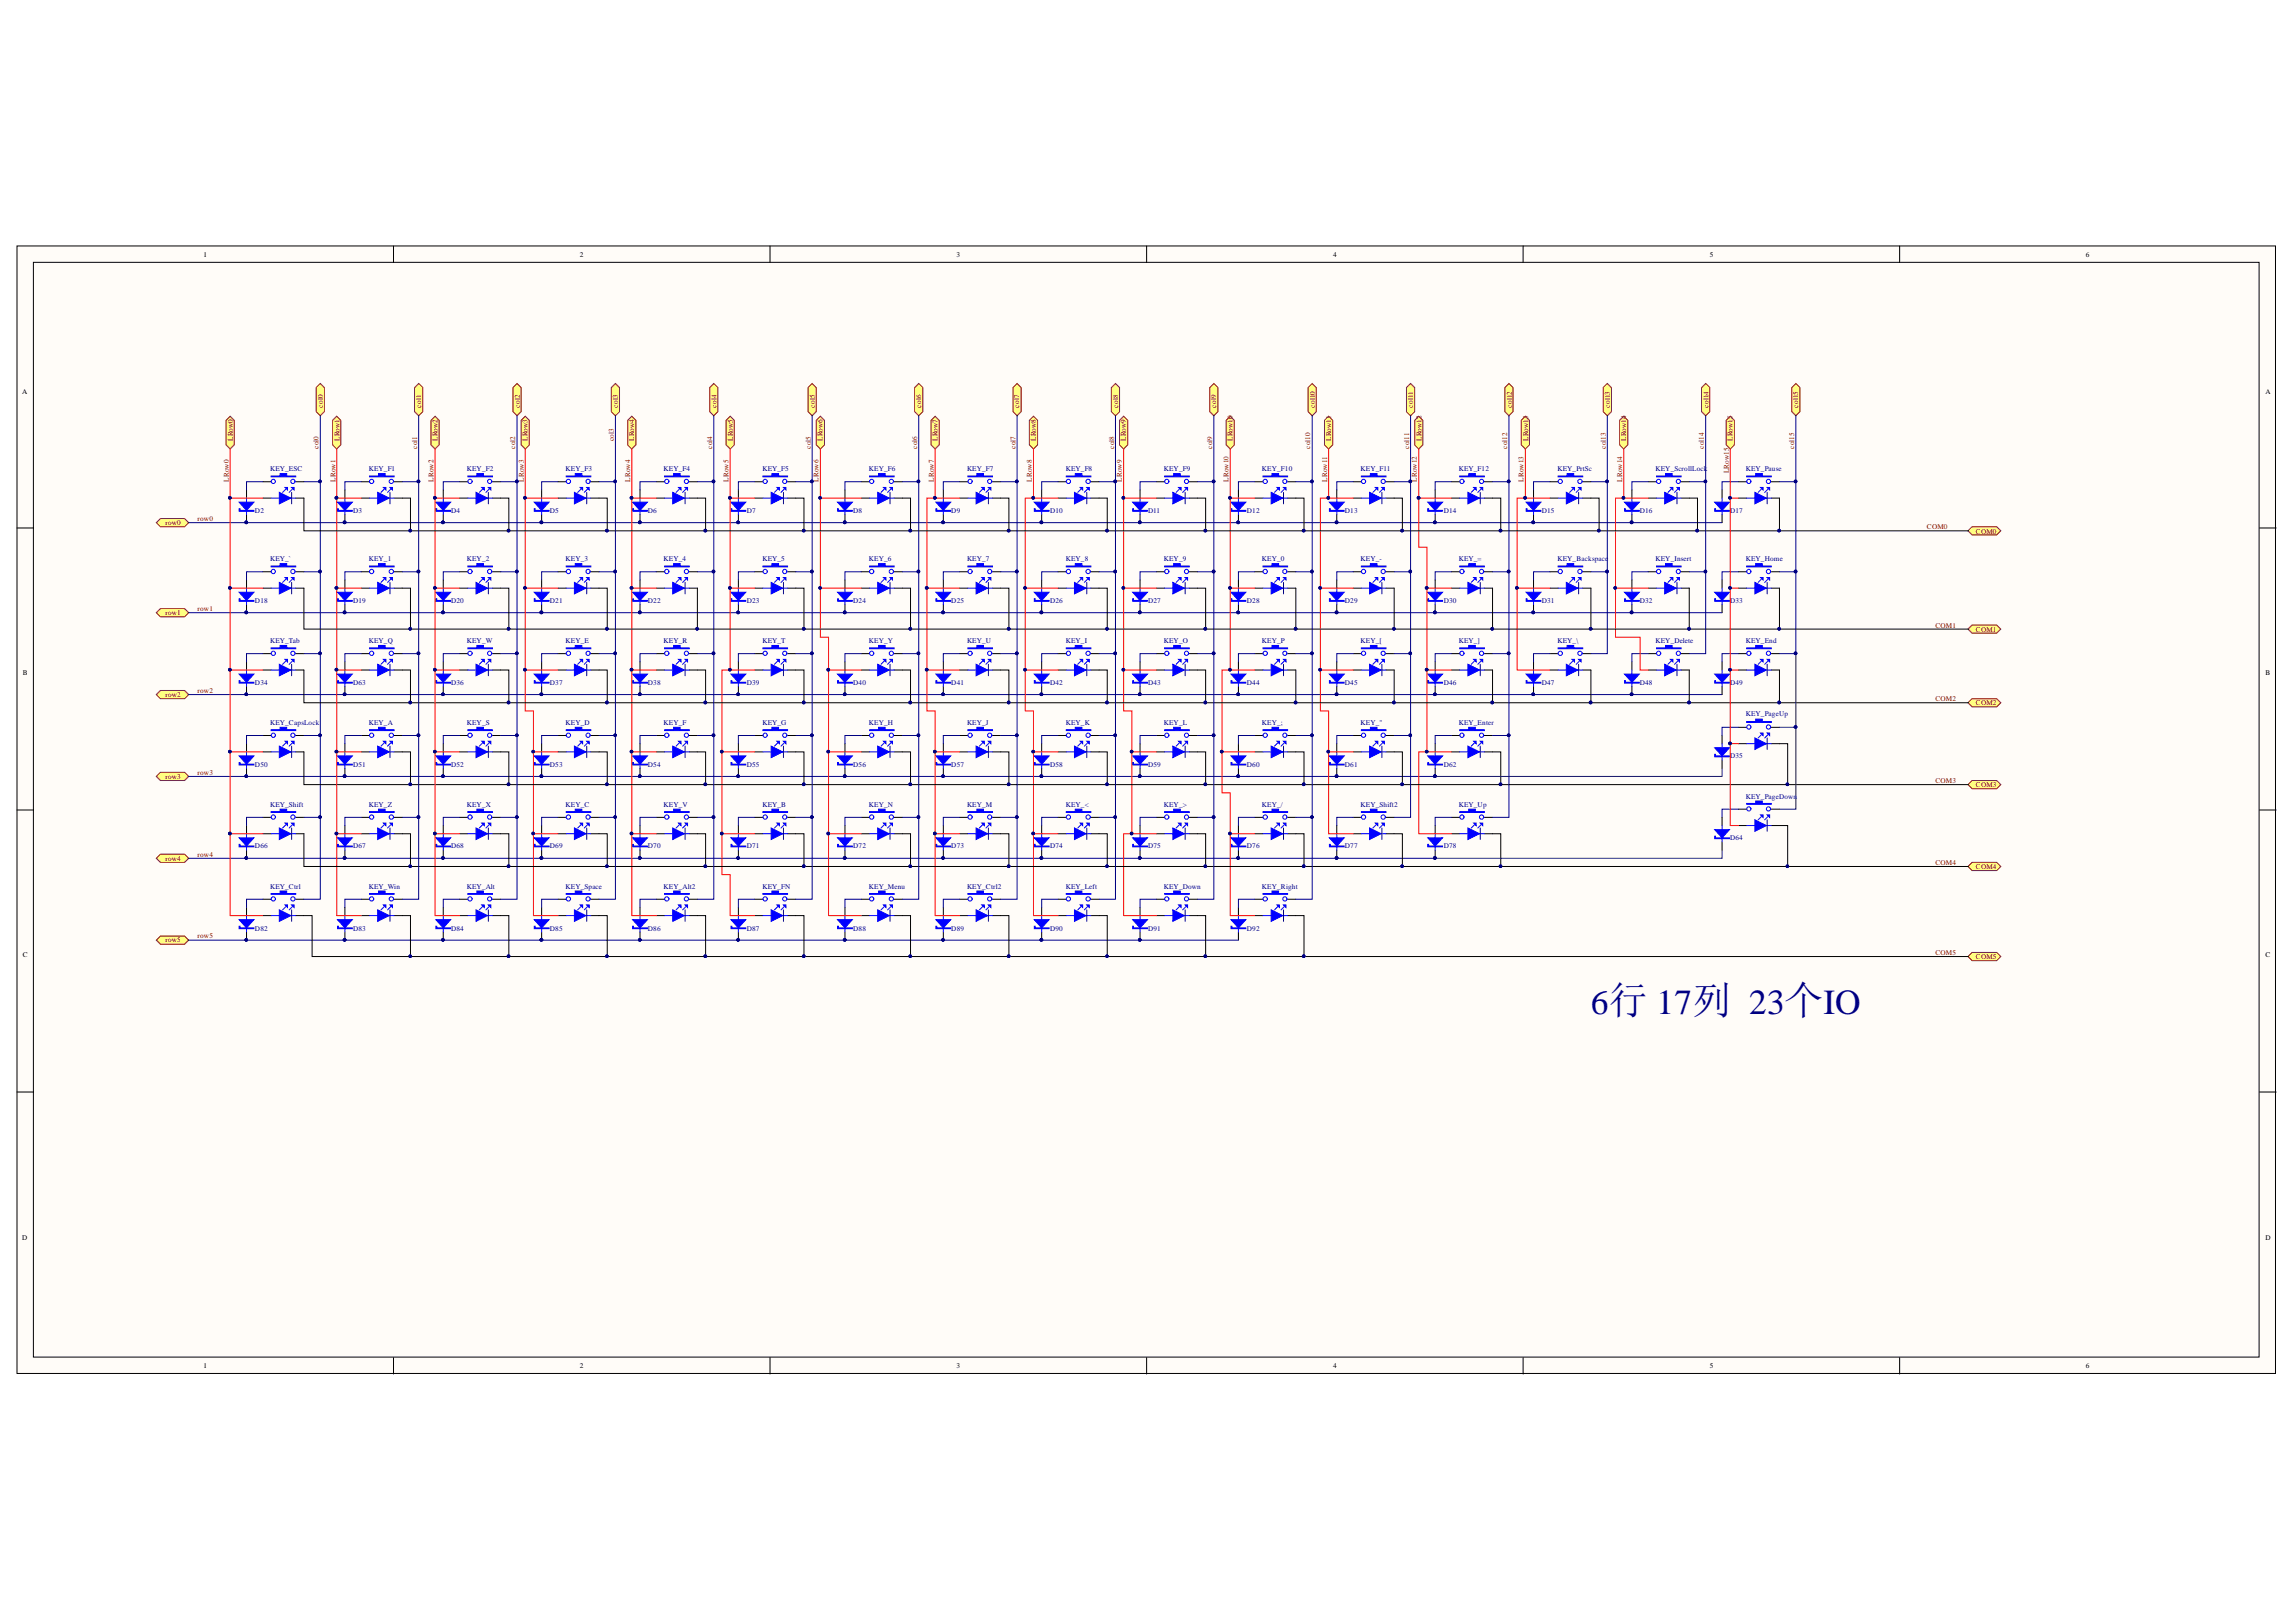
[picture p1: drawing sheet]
<svg xmlns="http://www.w3.org/2000/svg" width="297mm" height="210mm" viewBox="0 0 297 210" stroke-linecap="round" stroke-linejoin="round" font-family="sans-serif">
<defs><g id="words">
<text font-size="4.6" fill="#000080" x="205.8" y="131.2">6行 17列 23个IO</text>
<g font-size=".9">
<text x="26.3" y="33.2">1</text>
<text x="75" y="33.2">2</text>
<text x="123.8" y="33.2">3</text>
<text x="172.5" y="33.2">4</text>
<text x="221.2" y="33.2">5</text>
<text x="269.8" y="33.2">6</text>
<text x="2.9" y="51">A</text>
<text x="293.1" y="51">A</text>
<text x="3" y="87.4">B</text>
<text x="293.1" y="87.4">B</text>
<text x="3" y="123.9">C</text>
<text x="293.1" y="123.9">C</text>
<text x="2.9" y="160.4">D</text>
<text x="293.1" y="160.4">D</text>
<text x="26.3" y="177.1">1</text>
<text x="75" y="177.1">2</text>
<text x="123.8" y="177.1">3</text>
<text x="172.5" y="177.1">4</text>
<text x="221.2" y="177.1">5</text>
<text x="269.8" y="177.1">6</text>
</g>
<g font-size=".9" fill="#800000">
<text x="41.8" y="52.7" transform="rotate(-90 41.8 52.7)">col0</text>
<text x="54.5" y="52.7" transform="rotate(-90 54.5 52.7)">col1</text>
<text x="67.2" y="52.7" transform="rotate(-90 67.2 52.7)">col2</text>
<text x="79.9" y="52.7" transform="rotate(-90 79.9 52.7)">col3</text>
<text x="92.7" y="52.7" transform="rotate(-90 92.7 52.7)">col4</text>
<text x="105.4" y="52.7" transform="rotate(-90 105.4 52.7)">col5</text>
<text x="119.2" y="52.7" transform="rotate(-90 119.2 52.7)">col6</text>
<text x="131.9" y="52.7" transform="rotate(-90 131.9 52.7)">col7</text>
<text x="144.6" y="52.7" transform="rotate(-90 144.6 52.7)">col8</text>
<text x="157.3" y="52.7" transform="rotate(-90 157.3 52.7)">col9</text>
<text x="170.1" y="52.7" transform="rotate(-90 170.1 52.7)">col10</text>
<text x="182.8" y="52.7" transform="rotate(-90 182.8 52.7)">col11</text>
<text x="195.6" y="52.7" transform="rotate(-90 195.6 52.7)">col12</text>
<text x="208.3" y="52.7" transform="rotate(-90 208.3 52.7)">col13</text>
<text x="221" y="52.7" transform="rotate(-90 221 52.7)">col14</text>
<text x="232.6" y="52.7" transform="rotate(-90 232.6 52.7)">col15</text>
<text x="30.1" y="57" transform="rotate(-90 30.1 57)">LRow0</text>
<text x="41.2" y="58.1" transform="rotate(-90 41.2 58.1)">col0</text>
<text x="43.9" y="57" transform="rotate(-90 43.9 57)">LRow1</text>
<text x="54" y="58.1" transform="rotate(-90 54 58.1)">col1</text>
<text x="56.6" y="57" transform="rotate(-90 56.6 57)">LRow2</text>
<text x="66.7" y="58.1" transform="rotate(-90 66.7 58.1)">col2</text>
<text x="68.3" y="57" transform="rotate(-90 68.3 57)">LRow3</text>
<text x="79.4" y="57" transform="rotate(-90 79.4 57)">col3</text>
<text x="82.1" y="57" transform="rotate(-90 82.1 57)">LRow4</text>
<text x="92.1" y="58.1" transform="rotate(-90 92.1 58.1)">col4</text>
<text x="94.8" y="57" transform="rotate(-90 94.8 57)">LRow5</text>
<text x="104.9" y="58.1" transform="rotate(-90 104.9 58.1)">col5</text>
<text x="106.4" y="57" transform="rotate(-90 106.4 57)">LRow6</text>
<text x="118.7" y="58.1" transform="rotate(-90 118.7 58.1)">col6</text>
<text x="121.3" y="57" transform="rotate(-90 121.3 57)">LRow7</text>
<text x="131.4" y="58.1" transform="rotate(-90 131.4 58.1)">col7</text>
<text x="134" y="57" transform="rotate(-90 134 57)">LRow8</text>
<text x="144.1" y="58.1" transform="rotate(-90 144.1 58.1)">col8</text>
<text x="145.7" y="57" transform="rotate(-90 145.7 57)">LRow9</text>
<text x="156.8" y="58.1" transform="rotate(-90 156.8 58.1)">col9</text>
<text x="159.4" y="57" transform="rotate(-90 159.4 57)">LRow10</text>
<text x="169.5" y="58.1" transform="rotate(-90 169.5 58.1)">col10</text>
<text x="172.2" y="57" transform="rotate(-90 172.2 57)">LRow11</text>
<text x="182.3" y="58.1" transform="rotate(-90 182.3 58.1)">col11</text>
<text x="183.9" y="57" transform="rotate(-90 183.9 57)">LRow12</text>
<text x="195" y="58.1" transform="rotate(-90 195 58.1)">col12</text>
<text x="197.7" y="57" transform="rotate(-90 197.7 57)">LRow13</text>
<text x="207.7" y="58.1" transform="rotate(-90 207.7 58.1)">col13</text>
<text x="210.4" y="57" transform="rotate(-90 210.4 57)">LRow14</text>
<text x="220.4" y="58.1" transform="rotate(-90 220.4 58.1)">col14</text>
<text x="224.2" y="57" transform="rotate(-90 224.2 57)">LRow15</text>
<text x="232.1" y="58.1" transform="rotate(-90 232.1 58.1)">col15</text>
<text x="29.6" y="62.4" transform="rotate(-90 29.6 62.4)">LRow0</text>
<text x="43.4" y="62.4" transform="rotate(-90 43.4 62.4)">LRow1</text>
<text x="56.1" y="62.4" transform="rotate(-90 56.1 62.4)">LRow2</text>
<text x="67.8" y="62.4" transform="rotate(-90 67.8 62.4)">LRow3</text>
<text x="81.5" y="62.4" transform="rotate(-90 81.5 62.4)">LRow4</text>
<text x="94.2" y="62.4" transform="rotate(-90 94.2 62.4)">LRow5</text>
<text x="105.9" y="62.4" transform="rotate(-90 105.9 62.4)">LRow6</text>
<text x="120.8" y="62.4" transform="rotate(-90 120.8 62.4)">LRow7</text>
<text x="133.5" y="62.4" transform="rotate(-90 133.5 62.4)">LRow8</text>
<text x="145.2" y="62.4" transform="rotate(-90 145.2 62.4)">LRow9</text>
<text x="158.9" y="62.4" transform="rotate(-90 158.9 62.4)">LRow10</text>
<text x="171.7" y="62.4" transform="rotate(-90 171.7 62.4)">LRow11</text>
<text x="183.3" y="62.4" transform="rotate(-90 183.3 62.4)">LRow12</text>
<text x="197.1" y="62.4" transform="rotate(-90 197.1 62.4)">LRow13</text>
<text x="209.9" y="62.4" transform="rotate(-90 209.9 62.4)">LRow14</text>
<text x="223.7" y="61.3" transform="rotate(-90 223.7 61.3)">LRow15</text>
<text x="21.4" y="67.9">row0</text>
<text x="25.5" y="67.4">row0</text>
<text x="249.3" y="68.5">COM0</text>
<text x="255.6" y="69">COM0</text>
<text x="21.4" y="79.6">row1</text>
<text x="25.5" y="79.1">row1</text>
<text x="250.4" y="81.2">COM1</text>
<text x="255.6" y="81.7">COM1</text>
<text x="25.5" y="89.7">row2</text>
<text x="21.4" y="90.2">row2</text>
<text x="250.4" y="90.8">COM2</text>
<text x="255.6" y="91.3">COM2</text>
<text x="21.4" y="100.8">row3</text>
<text x="25.5" y="100.2">row3</text>
<text x="250.4" y="101.3">COM3</text>
<text x="255.6" y="101.8">COM3</text>
<text x="21.4" y="111.4">row4</text>
<text x="25.5" y="110.9">row4</text>
<text x="250.4" y="111.9">COM4</text>
<text x="255.6" y="112.5">COM4</text>
<text x="21.4" y="122">row5</text>
<text x="25.5" y="121.4">row5</text>
<text x="250.4" y="123.6">COM5</text>
<text x="255.6" y="124.1">COM5</text>
</g>
<g font-size=".9" fill="#000080">
<text x="34.9" y="60.9">KEY_ESC</text>
<text x="47.7" y="60.9">KEY_F1</text>
<text x="60.4" y="60.9">KEY_F2</text>
<text x="73.2" y="60.9">KEY_F3</text>
<text x="85.9" y="60.9">KEY_F4</text>
<text x="98.6" y="60.9">KEY_F5</text>
<text x="112.4" y="60.9">KEY_F6</text>
<text x="125.1" y="60.9">KEY_F7</text>
<text x="137.9" y="60.9">KEY_F8</text>
<text x="150.6" y="60.9">KEY_F9</text>
<text x="163.3" y="60.9">KEY_F10</text>
<text x="176" y="60.9">KEY_F11</text>
<text x="188.7" y="60.9">KEY_F12</text>
<text x="201.5" y="60.9">KEY_PrtSc</text>
<text x="214.2" y="60.9">KEY_ScrollLock</text>
<text x="225.9" y="60.9">KEY_Pause</text>
<text x="33" y="66.3">D2</text>
<text x="45.7" y="66.3">D3</text>
<text x="58.4" y="66.3">D4</text>
<text x="71.1" y="66.3">D5</text>
<text x="83.8" y="66.3">D6</text>
<text x="96.6" y="66.3">D7</text>
<text x="110.4" y="66.3">D8</text>
<text x="123.1" y="66.3">D9</text>
<text x="135.8" y="66.3">D10</text>
<text x="148.5" y="66.3">D11</text>
<text x="161.3" y="66.3">D12</text>
<text x="174" y="66.3">D13</text>
<text x="186.8" y="66.3">D14</text>
<text x="199.5" y="66.3">D15</text>
<text x="212.1" y="66.3">D16</text>
<text x="223.8" y="66.3">D17</text>
<text x="34.9" y="72.6">KEY_`</text>
<text x="47.7" y="72.6">KEY_1</text>
<text x="60.4" y="72.6">KEY_2</text>
<text x="73.2" y="72.6">KEY_3</text>
<text x="85.9" y="72.6">KEY_4</text>
<text x="98.6" y="72.6">KEY_5</text>
<text x="112.4" y="72.6">KEY_6</text>
<text x="125.1" y="72.6">KEY_7</text>
<text x="137.9" y="72.6">KEY_8</text>
<text x="150.6" y="72.6">KEY_9</text>
<text x="163.3" y="72.6">KEY_0</text>
<text x="176" y="72.6">KEY_-</text>
<text x="188.7" y="72.6">KEY_=</text>
<text x="201.5" y="72.6">KEY_Backspace</text>
<text x="214.2" y="72.6">KEY_Insert</text>
<text x="225.9" y="72.6">KEY_Home</text>
<text x="33" y="78">D18</text>
<text x="34.9" y="83.2">KEY_Tab</text>
<text x="45.7" y="78">D19</text>
<text x="47.7" y="83.2">KEY_Q</text>
<text x="58.4" y="78">D20</text>
<text x="60.4" y="83.2">KEY_W</text>
<text x="71.1" y="78">D21</text>
<text x="73.2" y="83.2">KEY_E</text>
<text x="83.8" y="78">D22</text>
<text x="85.9" y="83.2">KEY_R</text>
<text x="96.6" y="78">D23</text>
<text x="98.6" y="83.2">KEY_T</text>
<text x="110.4" y="78">D24</text>
<text x="112.4" y="83.2">KEY_Y</text>
<text x="123.1" y="78">D25</text>
<text x="125.1" y="83.2">KEY_U</text>
<text x="135.8" y="78">D26</text>
<text x="137.9" y="83.2">KEY_I</text>
<text x="148.5" y="78">D27</text>
<text x="150.6" y="83.2">KEY_O</text>
<text x="161.3" y="78">D28</text>
<text x="163.3" y="83.2">KEY_P</text>
<text x="174" y="78">D29</text>
<text x="176" y="83.2">KEY_[</text>
<text x="186.8" y="78">D30</text>
<text x="188.7" y="83.2">KEY_]</text>
<text x="199.5" y="78">D31</text>
<text x="201.5" y="83.2">KEY_\</text>
<text x="212.1" y="78">D32</text>
<text x="214.2" y="83.2">KEY_Delete</text>
<text x="223.8" y="78">D33</text>
<text x="225.9" y="83.2">KEY_End</text>
<text x="33" y="88.7">D34</text>
<text x="45.7" y="88.7">D63</text>
<text x="58.4" y="88.7">D36</text>
<text x="71.1" y="88.7">D37</text>
<text x="83.8" y="88.7">D38</text>
<text x="96.6" y="88.7">D39</text>
<text x="110.4" y="88.7">D40</text>
<text x="123.1" y="88.7">D41</text>
<text x="135.8" y="88.7">D42</text>
<text x="148.5" y="88.7">D43</text>
<text x="161.3" y="88.7">D44</text>
<text x="174" y="88.7">D45</text>
<text x="186.8" y="88.7">D46</text>
<text x="199.5" y="88.7">D47</text>
<text x="212.1" y="88.7">D48</text>
<text x="223.8" y="88.7">D49</text>
<text x="34.9" y="93.8">KEY_CapsLock</text>
<text x="47.7" y="93.8">KEY_A</text>
<text x="60.4" y="93.8">KEY_S</text>
<text x="73.2" y="93.8">KEY_D</text>
<text x="85.9" y="93.8">KEY_F</text>
<text x="98.6" y="93.8">KEY_G</text>
<text x="112.4" y="93.8">KEY_H</text>
<text x="125.1" y="93.8">KEY_J</text>
<text x="137.9" y="93.8">KEY_K</text>
<text x="150.6" y="93.8">KEY_L</text>
<text x="163.3" y="93.8">KEY_;</text>
<text x="176" y="93.8">KEY_&quot;</text>
<text x="188.7" y="93.8">KEY_Enter</text>
<text x="225.9" y="92.7">KEY_PageUp</text>
<text x="33" y="99.2">D50</text>
<text x="45.7" y="99.2">D51</text>
<text x="58.4" y="99.2">D52</text>
<text x="71.1" y="99.2">D53</text>
<text x="83.8" y="99.2">D54</text>
<text x="96.6" y="99.2">D55</text>
<text x="110.4" y="99.2">D56</text>
<text x="123.1" y="99.2">D57</text>
<text x="135.8" y="99.2">D58</text>
<text x="148.5" y="99.2">D59</text>
<text x="161.3" y="99.2">D60</text>
<text x="174" y="99.2">D61</text>
<text x="186.8" y="99.2">D62</text>
<text x="223.8" y="98.1">D35</text>
<text x="34.9" y="104.4">KEY_Shift</text>
<text x="47.7" y="104.4">KEY_Z</text>
<text x="60.4" y="104.4">KEY_X</text>
<text x="73.2" y="104.4">KEY_C</text>
<text x="85.9" y="104.4">KEY_V</text>
<text x="98.6" y="104.4">KEY_B</text>
<text x="112.4" y="104.4">KEY_N</text>
<text x="125.1" y="104.4">KEY_M</text>
<text x="137.9" y="104.4">KEY_&lt;</text>
<text x="150.6" y="104.4">KEY_&gt;</text>
<text x="163.3" y="104.4">KEY_/</text>
<text x="176" y="104.4">KEY_Shift2</text>
<text x="188.7" y="104.4">KEY_Up</text>
<text x="225.9" y="103.4">KEY_PageDown</text>
<text x="33" y="109.8">D66</text>
<text x="45.7" y="109.8">D67</text>
<text x="58.4" y="109.8">D68</text>
<text x="71.1" y="109.8">D69</text>
<text x="83.8" y="109.8">D70</text>
<text x="96.6" y="109.8">D71</text>
<text x="110.4" y="109.8">D72</text>
<text x="123.1" y="109.8">D73</text>
<text x="135.8" y="109.8">D74</text>
<text x="148.5" y="109.8">D75</text>
<text x="161.3" y="109.8">D76</text>
<text x="174" y="109.8">D77</text>
<text x="186.8" y="109.8">D78</text>
<text x="223.8" y="108.8">D64</text>
<text x="34.9" y="115">KEY_Ctrl</text>
<text x="47.7" y="115">KEY_Win</text>
<text x="60.4" y="115">KEY_Alt</text>
<text x="73.2" y="115">KEY_Space</text>
<text x="85.9" y="115">KEY_Alt2</text>
<text x="98.6" y="115">KEY_FN</text>
<text x="112.4" y="115">KEY_Menu</text>
<text x="125.1" y="115">KEY_Ctrl2</text>
<text x="137.9" y="115">KEY_Left</text>
<text x="150.6" y="115">KEY_Down</text>
<text x="163.3" y="115">KEY_Right</text>
<text x="33" y="120.4">D82</text>
<text x="45.7" y="120.4">D83</text>
<text x="58.4" y="120.4">D84</text>
<text x="71.1" y="120.4">D85</text>
<text x="83.8" y="120.4">D86</text>
<text x="96.6" y="120.4">D87</text>
<text x="110.4" y="120.4">D88</text>
<text x="123.1" y="120.4">D89</text>
<text x="135.8" y="120.4">D90</text>
<text x="148.5" y="120.4">D91</text>
<text x="161.3" y="120.4">D92</text>
</g>
</g></defs>
<g fill="#fffcf8" stroke="#000" stroke-width=".13">
<path d="M2.2 31.8h292.2v145.9h-292.2z"/>
<path d="M4.3 33.9h288v141.7h-288z"/>
</g>
<g fill="none" stroke="#000" stroke-width=".13">
<path d="M50.9 31.8v2.1M99.6 31.8v2.1M148.3 31.8v2.1M197.1 31.8v2.1M245.8 31.8v2.1M2.2 68.3h2.1M34 62.3h1.1M38.3 62.3h1M292.3 68.3h2.2M2.2 104.8h2.1M292.3 104.8h2.2M2.2 141.3h2.1"/>
<path d="M292.3 141.3h2.2M50.9 175.7v2.1M99.6 175.7v2.1M148.3 175.7v2.1M197.1 175.7v2.1M245.8 175.7v2.1"/>
</g>
<path d="M35.1 61.6h1.1v-.3h.9v.3h1.2v.1h-3.2z" fill-rule="evenodd" fill="#00f"/>
<g fill="none" stroke="#00f" stroke-width=".13">
<path d="M35.1 61.6h1.1v-.3h.9v.3h1.2v.1h-3.2z"/>
<circle cx="35.4" cy="62.3" r=".27"/>
<circle cx="37.9" cy="62.3" r=".28"/>
</g>
<path d="M34 64.5h1.1M38.3 64.5h1" fill="none" stroke="#000" stroke-width=".13"/>
<path d="M36.1 63.7l1.5 .8-1.5 .7z" fill="#00f"/>
<path d="M35.1 64.5h3.2M36.1 63.7l1.5 .8-1.5 .7zM37 63.3l-.4 .4M37.8 63.3l-.4 .4" fill="none" stroke="#00f" stroke-width=".13"/>
<path d="M37.7 63.7v1.5" fill="none" stroke="#0c0087" stroke-width=".13"/>
<path d="M37.7 63.1h.3v.3z" fill="#00f"/>
<path d="M37.7 63.1h.3v.3z" fill="none" stroke="#00f" stroke-width=".13"/>
<path d="M36.9 63.1h.3v.3z" fill="#00f"/>
<path d="M36.9 63.1h.3v.3z" fill="none" stroke="#00f" stroke-width=".13"/>
<g fill="#ffff80" stroke="#800000" stroke-width=".13">
<path d="M40.9 50.2l.5-.6 .6 .6v3.1l-.6 .5-.5-.5z" fill-rule="evenodd"/>
<path d="M20.2 67.6l.6-.5h3.1l.5 .5-.5 .6h-3.1z" fill-rule="evenodd"/>
<path d="M20.2 89.9l.6-.5h3.1l.5 .5-.5 .5h-3.1z" fill-rule="evenodd"/>
<path d="M20.2 100.5l.6-.6h3.1l.5 .6-.5 .5h-3.1z" fill-rule="evenodd"/>
<path d="M20.2 111.1l.6-.6h3.1l.5 .6-.5 .5h-3.1z" fill-rule="evenodd"/>
<path d="M20.2 79.3l.6-.5h3.1l.5 .5-.5 .5h-3.1z" fill-rule="evenodd"/>
<path d="M20.2 121.7l.6-.6h3.1l.5 .6-.5 .5h-3.1z" fill-rule="evenodd"/>
</g>
<path d="M31.9 63.4v1.1" fill="none" stroke="#000" stroke-width=".13"/>
<path d="M30.9 65h1.9l-.9 1z" fill="#00f"/>
<path d="M30.9 65h1.9l-.9 1z" fill="none" stroke="#00f" stroke-width=".13"/>
<path d="M30.9 65.8h.1v.2h1.8v.2h-1.9z" fill-rule="evenodd" fill="#00f"/>
<path d="M30.9 65.8h.1v.2h1.8v.2h-1.9zM31.9 64.5v2.1" fill="none" stroke="#00f" stroke-width=".13"/>
<path d="M31.9 66.6v1M31.9 75.1v1" fill="none" stroke="#000" stroke-width=".13"/>
<circle cx="31.9" cy="67.6" r=".17" fill="#000080" stroke="#000080" stroke-width=".13"/>
<path d="M30.9 76.6h1.9l-.9 1.1z" fill="#00f"/>
<path d="M30.9 76.6h1.9l-.9 1.1z" fill="none" stroke="#00f" stroke-width=".13"/>
<path d="M30.9 77.5h.1v.2h1.8v.1h-1.9z" fill-rule="evenodd" fill="#00f"/>
<path d="M30.9 77.5h.1v.2h1.8v.1h-1.9zM31.9 76.1v2.1" fill="none" stroke="#00f" stroke-width=".13"/>
<path d="M31.9 78.2v1.1M34 74h1.1M38.3 74h1" fill="none" stroke="#000" stroke-width=".13"/>
<circle cx="31.9" cy="79.3" r=".17" fill="#000080" stroke="#000080" stroke-width=".13"/>
<path d="M35.1 73.3h1.1v-.4h.9v.4h1.2v.1h-3.2z" fill-rule="evenodd" fill="#00f"/>
<g fill="none" stroke="#00f" stroke-width=".13">
<path d="M35.1 73.3h1.1v-.4h.9v.4h1.2v.1h-3.2z"/>
<circle cx="35.4" cy="74" r=".28"/>
<circle cx="37.9" cy="74" r=".28"/>
</g>
<path d="M34 76.1h1.1M38.3 76.1h1" fill="none" stroke="#000" stroke-width=".13"/>
<path d="M36.1 75.4l1.5 .7-1.5 .8z" fill="#00f"/>
<path d="M35.1 76.1h3.2M36.1 75.4l1.5 .7-1.5 .8zM37 74.9l-.4 .5M37.8 74.9l-.4 .5" fill="none" stroke="#00f" stroke-width=".13"/>
<path d="M37.7 75.4v1.5" fill="none" stroke="#0c0087" stroke-width=".13"/>
<path d="M37.7 74.7h.3v.4z" fill="#00f"/>
<path d="M37.7 74.7h.3v.4z" fill="none" stroke="#00f" stroke-width=".13"/>
<path d="M36.9 74.7h.3v.4z" fill="#00f"/>
<path d="M36.9 74.7h.3v.4z" fill="none" stroke="#00f" stroke-width=".13"/>
<path d="M31.9 85.6v1.1" fill="none" stroke="#000" stroke-width=".13"/>
<path d="M30.9 87.2h1.9l-.9 1.1z" fill="#00f"/>
<path d="M30.9 87.2h1.9l-.9 1.1z" fill="none" stroke="#00f" stroke-width=".13"/>
<path d="M30.9 88.1h.1v.2h1.8v.1h-1.9z" fill-rule="evenodd" fill="#00f"/>
<path d="M30.9 88.1h.1v.2h1.8v.1h-1.9zM31.9 86.7v2.1" fill="none" stroke="#00f" stroke-width=".13"/>
<path d="M31.9 88.8v1.1M34 84.6h1.1M38.3 84.6h1" fill="none" stroke="#000" stroke-width=".13"/>
<circle cx="31.9" cy="89.8" r=".16" fill="#000080" stroke="#000080" stroke-width=".13"/>
<path d="M35.1 83.8h1.1v-.3h.9v.3h1.2v.2h-3.2z" fill-rule="evenodd" fill="#00f"/>
<g fill="none" stroke="#00f" stroke-width=".13">
<path d="M35.1 83.8h1.1v-.3h.9v.3h1.2v.2h-3.2z"/>
<circle cx="35.4" cy="84.5" r=".27"/>
<circle cx="37.9" cy="84.5" r=".28"/>
</g>
<path d="M34 86.7h1.1M38.3 86.7h1" fill="none" stroke="#000" stroke-width=".13"/>
<path d="M36.1 86l1.5 .7-1.5 .7z" fill="#00f"/>
<path d="M35.1 86.7h3.2M36.1 86l1.5 .7-1.5 .7zM37 85.5l-.4 .5M37.8 85.5l-.4 .5" fill="none" stroke="#00f" stroke-width=".13"/>
<path d="M37.7 86v1.4" fill="none" stroke="#0c0087" stroke-width=".13"/>
<path d="M37.7 85.3h.3v.3z" fill="#00f"/>
<path d="M37.7 85.3h.3v.3z" fill="none" stroke="#00f" stroke-width=".13"/>
<path d="M36.9 85.3h.3v.3z" fill="#00f"/>
<path d="M36.9 85.3h.3v.3z" fill="none" stroke="#00f" stroke-width=".13"/>
<path d="M31.9 96.2v1.1" fill="none" stroke="#000" stroke-width=".13"/>
<path d="M30.9 97.8h1.9l-.9 1.1z" fill="#00f"/>
<path d="M30.9 97.8h1.9l-.9 1.1z" fill="none" stroke="#00f" stroke-width=".13"/>
<path d="M30.9 98.7h.1v.2h1.8v.1h-1.9z" fill-rule="evenodd" fill="#00f"/>
<path d="M30.9 98.7h.1v.2h1.8v.1h-1.9zM31.9 97.3v2.1" fill="none" stroke="#00f" stroke-width=".13"/>
<path d="M31.9 99.4v1.1M34 95.2h1.1M38.3 95.2h1" fill="none" stroke="#000" stroke-width=".13"/>
<circle cx="31.9" cy="100.4" r=".17" fill="#000080" stroke="#000080" stroke-width=".13"/>
<path d="M35.1 94.4h1.1v-.3h.9v.3h1.2v.1h-3.2z" fill-rule="evenodd" fill="#00f"/>
<g fill="none" stroke="#00f" stroke-width=".13">
<path d="M35.1 94.4h1.1v-.3h.9v.3h1.2v.1h-3.2z"/>
<circle cx="35.4" cy="95.2" r=".27"/>
<circle cx="37.9" cy="95.2" r=".28"/>
</g>
<path d="M34 97.3h1.1M38.3 97.3h1" fill="none" stroke="#000" stroke-width=".13"/>
<path d="M36.1 96.6l1.5 .7-1.5 .7z" fill="#00f"/>
<path d="M35.1 97.3h3.2M36.1 96.6l1.5 .7-1.5 .7zM37 96.1l-.4 .5M37.8 96.1l-.4 .5" fill="none" stroke="#00f" stroke-width=".13"/>
<path d="M37.7 96.6v1.4" fill="none" stroke="#0c0087" stroke-width=".13"/>
<path d="M37.7 95.9h.3v.3z" fill="#00f"/>
<path d="M37.7 95.9h.3v.3z" fill="none" stroke="#00f" stroke-width=".13"/>
<path d="M36.9 95.9h.3v.3z" fill="#00f"/>
<path d="M36.9 95.9h.3v.3z" fill="none" stroke="#00f" stroke-width=".13"/>
<path d="M31.9 106.8v1.1" fill="none" stroke="#000" stroke-width=".13"/>
<path d="M30.9 108.4h1.9l-.9 1.1z" fill="#00f"/>
<path d="M30.9 108.4h1.9l-.9 1.1z" fill="none" stroke="#00f" stroke-width=".13"/>
<path d="M30.9 109.3h.1v.2h1.8v.1h-1.9z" fill-rule="evenodd" fill="#00f"/>
<path d="M30.9 109.3h.1v.2h1.8v.1h-1.9zM31.9 107.9v2.1" fill="none" stroke="#00f" stroke-width=".13"/>
<path d="M31.9 110v1.1M34 105.8h1.1M38.3 105.8h1" fill="none" stroke="#000" stroke-width=".13"/>
<circle cx="31.9" cy="111" r=".17" fill="#000080" stroke="#000080" stroke-width=".13"/>
<path d="M35.1 105h1.1v-.3h.9v.3h1.2v.1h-3.2z" fill-rule="evenodd" fill="#00f"/>
<g fill="none" stroke="#00f" stroke-width=".13">
<path d="M35.1 105h1.1v-.3h.9v.3h1.2v.1h-3.2z"/>
<circle cx="35.4" cy="105.7" r=".28"/>
<circle cx="37.9" cy="105.7" r=".28"/>
</g>
<path d="M34 107.9h1.1M38.3 107.9h1" fill="none" stroke="#000" stroke-width=".13"/>
<path d="M36.1 107.2l1.5 .7-1.5 .7z" fill="#00f"/>
<path d="M35.1 107.9h3.2M36.1 107.2l1.5 .7-1.5 .7zM37 106.7l-.4 .5M37.8 106.7l-.4 .5" fill="none" stroke="#00f" stroke-width=".13"/>
<path d="M37.7 107.2v1.4" fill="none" stroke="#0c0087" stroke-width=".13"/>
<path d="M37.7 106.5h.3v.3z" fill="#00f"/>
<path d="M37.7 106.5h.3v.3z" fill="none" stroke="#00f" stroke-width=".13"/>
<path d="M36.9 106.5h.3v.3z" fill="#00f"/>
<path d="M36.9 106.5h.3v.3z" fill="none" stroke="#00f" stroke-width=".13"/>
<path d="M31.9 117.4v1.1" fill="none" stroke="#000" stroke-width=".13"/>
<path d="M30.9 119h1.9l-.9 1.1z" fill="#00f"/>
<path d="M30.9 119h1.9l-.9 1.1z" fill="none" stroke="#00f" stroke-width=".13"/>
<path d="M30.9 119.9h.1v.2h1.8v.1h-1.9z" fill-rule="evenodd" fill="#00f"/>
<path d="M30.9 119.9h.1v.2h1.8v.1h-1.9zM31.9 118.5v2.1" fill="none" stroke="#00f" stroke-width=".13"/>
<path d="M34 116.4h1.1M38.3 116.4h1M31.9 120.6v1.1" fill="none" stroke="#000" stroke-width=".13"/>
<circle cx="31.9" cy="121.6" r=".16" fill="#000080" stroke="#000080" stroke-width=".13"/>
<path d="M35.1 115.6h1.1v-.3h.9v.3h1.2v.1h-3.2z" fill-rule="evenodd" fill="#00f"/>
<g fill="none" stroke="#00f" stroke-width=".13">
<path d="M35.1 115.6h1.1v-.3h.9v.3h1.2v.1h-3.2z"/>
<circle cx="35.4" cy="116.3" r=".27"/>
<circle cx="37.9" cy="116.3" r=".28"/>
</g>
<path d="M34 118.5h1.1M38.3 118.5h1" fill="none" stroke="#000" stroke-width=".13"/>
<path d="M36.1 117.7l1.5 .8-1.5 .7z" fill="#00f"/>
<path d="M35.1 118.5h3.2M36.1 117.7l1.5 .8-1.5 .7zM37 117.3l-.4 .4M37.8 117.3l-.4 .4" fill="none" stroke="#00f" stroke-width=".13"/>
<path d="M37.7 117.7v1.5" fill="none" stroke="#0c0087" stroke-width=".13"/>
<path d="M37.7 117.1h.3v.3z" fill="#00f"/>
<path d="M37.7 117.1h.3v.3z" fill="none" stroke="#00f" stroke-width=".13"/>
<path d="M36.9 117.1h.3v.3z" fill="#00f"/>
<path d="M36.9 117.1h.3v.3z" fill="none" stroke="#00f" stroke-width=".13"/>
<path d="M53.6 50.2l.6-.6 .5 .6v3.1l-.5 .5-.6-.5z" fill-rule="evenodd" fill="#ffff80" stroke="#800000" stroke-width=".13"/>
<path d="M44.6 75.1v1" fill="none" stroke="#000" stroke-width=".13"/>
<path d="M43.7 76.6h1.9l-1 1.1z" fill="#00f"/>
<path d="M43.7 76.6h1.9l-1 1.1z" fill="none" stroke="#00f" stroke-width=".13"/>
<path d="M43.7 77.5h.1v.2h1.8v.1h-1.9z" fill-rule="evenodd" fill="#00f"/>
<path d="M43.7 77.5h.1v.2h1.8v.1h-1.9zM44.6 76.1v2.1" fill="none" stroke="#00f" stroke-width=".13"/>
<path d="M44.6 78.2v1.1M46.7 74h1.1M51 74h1" fill="none" stroke="#000" stroke-width=".13"/>
<circle cx="44.6" cy="79.2" r=".17" fill="#000080" stroke="#000080" stroke-width=".13"/>
<path d="M47.8 73.3h1.2v-.4h.8v.4h1.2v.1h-3.2z" fill-rule="evenodd" fill="#00f"/>
<g fill="none" stroke="#00f" stroke-width=".13">
<path d="M47.8 73.3h1.2v-.4h.8v.4h1.2v.1h-3.2z"/>
<circle cx="48.1" cy="74" r=".28"/>
<circle cx="50.6" cy="74" r=".28"/>
</g>
<path d="M46.7 76.1h1.1M51 76.1h1" fill="none" stroke="#000" stroke-width=".13"/>
<path d="M48.9 75.4l1.4 .7-1.4 .8z" fill="#00f"/>
<path d="M47.8 76.1h3.2M48.9 75.4l1.4 .7-1.4 .8zM49.7 74.9l-.4 .5M50.6 74.9l-.5 .5" fill="none" stroke="#00f" stroke-width=".13"/>
<path d="M50.5 75.4v1.5" fill="none" stroke="#0c0087" stroke-width=".13"/>
<path d="M50.5 74.7h.3v.4z" fill="#00f"/>
<path d="M50.5 74.7h.3v.4z" fill="none" stroke="#00f" stroke-width=".13"/>
<path d="M49.6 74.7h.3v.4z" fill="#00f"/>
<path d="M49.6 74.7h.3v.4z" fill="none" stroke="#00f" stroke-width=".13"/>
<path d="M44.6 96.2v1.1" fill="none" stroke="#000" stroke-width=".13"/>
<path d="M43.7 97.8h1.9l-1 1.1z" fill="#00f"/>
<path d="M43.7 97.8h1.9l-1 1.1z" fill="none" stroke="#00f" stroke-width=".13"/>
<path d="M43.7 98.7h.1v.2h1.8v.1h-1.9z" fill-rule="evenodd" fill="#00f"/>
<path d="M43.7 98.7h.1v.2h1.8v.1h-1.9zM44.6 97.3v2.1" fill="none" stroke="#00f" stroke-width=".13"/>
<path d="M44.6 99.4v1.1M46.7 95.2h1.1M51 95.2h1" fill="none" stroke="#000" stroke-width=".13"/>
<circle cx="44.6" cy="100.4" r=".17" fill="#000080" stroke="#000080" stroke-width=".13"/>
<path d="M47.8 94.4h1.2v-.3h.8v.3h1.2v.1h-3.2z" fill-rule="evenodd" fill="#00f"/>
<g fill="none" stroke="#00f" stroke-width=".13">
<path d="M47.8 94.4h1.2v-.3h.8v.3h1.2v.1h-3.2z"/>
<circle cx="48.1" cy="95.2" r=".28"/>
<circle cx="50.6" cy="95.2" r=".28"/>
</g>
<path d="M46.7 97.3h1.1M51 97.3h1" fill="none" stroke="#000" stroke-width=".13"/>
<path d="M48.9 96.6l1.4 .7-1.4 .7z" fill="#00f"/>
<path d="M47.8 97.3h3.2M48.9 96.6l1.4 .7-1.4 .7zM49.7 96.1l-.4 .5M50.6 96.1l-.5 .5" fill="none" stroke="#00f" stroke-width=".13"/>
<path d="M50.5 96.6v1.4" fill="none" stroke="#0c0087" stroke-width=".13"/>
<path d="M50.5 95.9h.3v.3z" fill="#00f"/>
<path d="M50.5 95.9h.3v.3z" fill="none" stroke="#00f" stroke-width=".13"/>
<path d="M49.6 95.9h.3v.3z" fill="#00f"/>
<path d="M49.6 95.9h.3v.3z" fill="none" stroke="#00f" stroke-width=".13"/>
<path d="M44.6 106.8v1.1" fill="none" stroke="#000" stroke-width=".13"/>
<path d="M43.7 108.4h1.9l-1 1.1z" fill="#00f"/>
<path d="M43.7 108.4h1.9l-1 1.1z" fill="none" stroke="#00f" stroke-width=".13"/>
<path d="M43.7 109.3h.1v.2h1.8v.1h-1.9z" fill-rule="evenodd" fill="#00f"/>
<path d="M43.7 109.3h.1v.2h1.8v.1h-1.9zM44.6 107.9v2.1" fill="none" stroke="#00f" stroke-width=".13"/>
<path d="M44.6 110v1.1M46.7 105.8h1.1M51 105.8h1" fill="none" stroke="#000" stroke-width=".13"/>
<circle cx="44.6" cy="111" r=".17" fill="#000080" stroke="#000080" stroke-width=".13"/>
<path d="M47.8 105h1.2v-.3h.8v.3h1.2v.1h-3.2z" fill-rule="evenodd" fill="#00f"/>
<g fill="none" stroke="#00f" stroke-width=".13">
<path d="M47.8 105h1.2v-.3h.8v.3h1.2v.1h-3.2z"/>
<circle cx="48.1" cy="105.7" r=".28"/>
<circle cx="50.6" cy="105.7" r=".28"/>
</g>
<path d="M46.7 107.9h1.1M51 107.9h1" fill="none" stroke="#000" stroke-width=".13"/>
<path d="M48.9 107.2l1.4 .7-1.4 .7z" fill="#00f"/>
<path d="M47.8 107.9h3.2M48.9 107.2l1.4 .7-1.4 .7zM49.7 106.7l-.4 .5M50.6 106.7l-.5 .5" fill="none" stroke="#00f" stroke-width=".13"/>
<path d="M50.5 107.2v1.4" fill="none" stroke="#0c0087" stroke-width=".13"/>
<path d="M50.5 106.5h.3v.3z" fill="#00f"/>
<path d="M50.5 106.5h.3v.3z" fill="none" stroke="#00f" stroke-width=".13"/>
<path d="M49.6 106.5h.3v.3z" fill="#00f"/>
<path d="M49.6 106.5h.3v.3z" fill="none" stroke="#00f" stroke-width=".13"/>
<path d="M44.6 117.4v1.1" fill="none" stroke="#000" stroke-width=".13"/>
<path d="M43.7 119h1.9l-1 1.1z" fill="#00f"/>
<path d="M43.7 119h1.9l-1 1.1z" fill="none" stroke="#00f" stroke-width=".13"/>
<path d="M43.7 119.9h.1v.2h1.8v.1h-1.9z" fill-rule="evenodd" fill="#00f"/>
<path d="M43.7 119.9h.1v.2h1.8v.1h-1.9zM44.6 118.5v2.1" fill="none" stroke="#00f" stroke-width=".13"/>
<path d="M46.7 116.4h1.1M51 116.4h1M44.6 120.6v1.1" fill="none" stroke="#000" stroke-width=".13"/>
<circle cx="44.6" cy="121.6" r=".17" fill="#000080" stroke="#000080" stroke-width=".13"/>
<path d="M47.8 115.6h1.2v-.3h.8v.3h1.2v.1h-3.2z" fill-rule="evenodd" fill="#00f"/>
<g fill="none" stroke="#00f" stroke-width=".13">
<path d="M47.8 115.6h1.2v-.3h.8v.3h1.2v.1h-3.2z"/>
<circle cx="48.1" cy="116.3" r=".28"/>
<circle cx="50.6" cy="116.3" r=".28"/>
</g>
<path d="M46.7 118.5h1.1M51 118.5h1" fill="none" stroke="#000" stroke-width=".13"/>
<path d="M48.9 117.7l1.4 .8-1.4 .7z" fill="#00f"/>
<path d="M47.8 118.5h3.2M48.9 117.7l1.4 .8-1.4 .7zM49.7 117.3l-.4 .4M50.6 117.3l-.5 .4" fill="none" stroke="#00f" stroke-width=".13"/>
<path d="M50.5 117.7v1.5" fill="none" stroke="#0c0087" stroke-width=".13"/>
<path d="M50.5 117.1h.3v.3z" fill="#00f"/>
<path d="M50.5 117.1h.3v.3z" fill="none" stroke="#00f" stroke-width=".13"/>
<path d="M49.6 117.1h.3v.3z" fill="#00f"/>
<path d="M49.6 117.1h.3v.3z" fill="none" stroke="#00f" stroke-width=".13"/>
<path d="M59.5 62.3h1M63.7 62.3h1.1" fill="none" stroke="#000" stroke-width=".13"/>
<path d="M60.5 61.6h1.2v-.3h.8v.3h1.2v.1h-3.2z" fill-rule="evenodd" fill="#00f"/>
<g fill="none" stroke="#00f" stroke-width=".13">
<path d="M60.5 61.6h1.2v-.3h.8v.3h1.2v.1h-3.2z"/>
<circle cx="60.8" cy="62.3" r=".28"/>
<circle cx="63.3" cy="62.3" r=".28"/>
</g>
<path d="M59.5 64.5h1M63.7 64.5h1.1" fill="none" stroke="#000" stroke-width=".13"/>
<path d="M61.6 63.7l1.5 .8-1.5 .7z" fill="#00f"/>
<path d="M60.5 64.5h3.2M61.6 63.7l1.5 .8-1.5 .7zM62.4 63.3l-.4 .4M63.3 63.3l-.4 .4" fill="none" stroke="#00f" stroke-width=".13"/>
<path d="M63.2 63.7v1.5" fill="none" stroke="#0c0087" stroke-width=".13"/>
<path d="M63.2 63.1h.3v.3z" fill="#00f"/>
<path d="M63.2 63.1h.3v.3z" fill="none" stroke="#00f" stroke-width=".13"/>
<path d="M62.3 63.1h.3v.3z" fill="#00f"/>
<path d="M62.3 63.1h.3v.3z" fill="none" stroke="#00f" stroke-width=".13"/>
<path d="M66.4 50.2l.5-.6 .5 .6v3.1l-.5 .5-.5-.5z" fill-rule="evenodd" fill="#ffff80" stroke="#800000" stroke-width=".13"/>
<path d="M57.3 63.4v1.1" fill="none" stroke="#000" stroke-width=".13"/>
<path d="M56.4 65h1.9l-1 1z" fill="#00f"/>
<path d="M56.4 65h1.9l-1 1z" fill="none" stroke="#00f" stroke-width=".13"/>
<path d="M56.4 65.8h.1v.2h1.8v.2h-1.9z" fill-rule="evenodd" fill="#00f"/>
<path d="M56.4 65.8h.1v.2h1.8v.2h-1.9zM57.3 64.5v2.1" fill="none" stroke="#00f" stroke-width=".13"/>
<path d="M57.3 66.6v1M57.3 75.1v1" fill="none" stroke="#000" stroke-width=".13"/>
<circle cx="57.3" cy="67.6" r=".17" fill="#000080" stroke="#000080" stroke-width=".13"/>
<path d="M56.4 76.6h1.9l-1 1.1z" fill="#00f"/>
<path d="M56.4 76.6h1.9l-1 1.1z" fill="none" stroke="#00f" stroke-width=".13"/>
<path d="M56.4 77.5h.1v.2h1.8v.1h-1.9z" fill-rule="evenodd" fill="#00f"/>
<path d="M56.4 77.5h.1v.2h1.8v.1h-1.9zM57.3 76.1v2.1" fill="none" stroke="#00f" stroke-width=".13"/>
<path d="M57.3 78.2v1.1M59.5 74h1M63.7 74h1.1" fill="none" stroke="#000" stroke-width=".13"/>
<circle cx="57.3" cy="79.2" r=".17" fill="#000080" stroke="#000080" stroke-width=".13"/>
<path d="M60.5 73.3h1.2v-.4h.8v.4h1.2v.1h-3.2z" fill-rule="evenodd" fill="#00f"/>
<g fill="none" stroke="#00f" stroke-width=".13">
<path d="M60.5 73.3h1.2v-.4h.8v.4h1.2v.1h-3.2z"/>
<circle cx="60.8" cy="74" r=".28"/>
<circle cx="63.3" cy="74" r=".28"/>
</g>
<path d="M59.5 76.1h1M63.7 76.1h1.1" fill="none" stroke="#000" stroke-width=".13"/>
<path d="M61.6 75.4l1.5 .7-1.5 .8z" fill="#00f"/>
<path d="M60.5 76.1h3.2M61.6 75.4l1.5 .7-1.5 .8zM62.4 74.9l-.4 .5M63.3 74.9l-.4 .5" fill="none" stroke="#00f" stroke-width=".13"/>
<path d="M63.2 75.4v1.5" fill="none" stroke="#0c0087" stroke-width=".13"/>
<path d="M63.2 74.7h.3v.4z" fill="#00f"/>
<path d="M63.2 74.7h.3v.4z" fill="none" stroke="#00f" stroke-width=".13"/>
<path d="M62.3 74.7h.3v.4z" fill="#00f"/>
<path d="M62.3 74.7h.3v.4z" fill="none" stroke="#00f" stroke-width=".13"/>
<path d="M57.3 85.6v1.1" fill="none" stroke="#000" stroke-width=".13"/>
<path d="M56.4 87.2h1.9l-1 1.1z" fill="#00f"/>
<path d="M56.4 87.2h1.9l-1 1.1z" fill="none" stroke="#00f" stroke-width=".13"/>
<path d="M56.4 88.1h.1v.2h1.8v.1h-1.9z" fill-rule="evenodd" fill="#00f"/>
<path d="M56.4 88.1h.1v.2h1.8v.1h-1.9zM57.3 86.7v2.1" fill="none" stroke="#00f" stroke-width=".13"/>
<path d="M57.3 88.8v1.1M59.5 84.6h1M63.7 84.6h1.1" fill="none" stroke="#000" stroke-width=".13"/>
<circle cx="57.3" cy="89.8" r=".17" fill="#000080" stroke="#000080" stroke-width=".13"/>
<path d="M60.5 83.8h1.2v-.3h.8v.3h1.2v.2h-3.2z" fill-rule="evenodd" fill="#00f"/>
<g fill="none" stroke="#00f" stroke-width=".13">
<path d="M60.5 83.8h1.2v-.3h.8v.3h1.2v.2h-3.2z"/>
<circle cx="60.8" cy="84.5" r=".28"/>
<circle cx="63.3" cy="84.5" r=".28"/>
</g>
<path d="M59.5 86.7h1M63.7 86.7h1.1" fill="none" stroke="#000" stroke-width=".13"/>
<path d="M61.6 86l1.5 .7-1.5 .7z" fill="#00f"/>
<path d="M60.5 86.7h3.2M61.6 86l1.5 .7-1.5 .7zM62.4 85.5l-.4 .5M63.3 85.5l-.4 .5" fill="none" stroke="#00f" stroke-width=".13"/>
<path d="M63.2 86v1.4" fill="none" stroke="#0c0087" stroke-width=".13"/>
<path d="M63.2 85.3h.3v.3z" fill="#00f"/>
<path d="M63.2 85.3h.3v.3z" fill="none" stroke="#00f" stroke-width=".13"/>
<path d="M62.3 85.3h.3v.3z" fill="#00f"/>
<path d="M62.3 85.3h.3v.3z" fill="none" stroke="#00f" stroke-width=".13"/>
<path d="M57.3 96.2v1.1" fill="none" stroke="#000" stroke-width=".13"/>
<path d="M56.4 97.8h1.9l-1 1.1z" fill="#00f"/>
<path d="M56.4 97.8h1.9l-1 1.1z" fill="none" stroke="#00f" stroke-width=".13"/>
<path d="M56.4 98.7h.1v.2h1.8v.1h-1.9z" fill-rule="evenodd" fill="#00f"/>
<path d="M56.4 98.7h.1v.2h1.8v.1h-1.9zM57.3 97.3v2.1" fill="none" stroke="#00f" stroke-width=".13"/>
<path d="M57.3 99.4v1.1M59.5 95.2h1M63.7 95.2h1.1" fill="none" stroke="#000" stroke-width=".13"/>
<circle cx="57.3" cy="100.4" r=".17" fill="#000080" stroke="#000080" stroke-width=".13"/>
<path d="M60.5 94.4h1.2v-.3h.8v.3h1.2v.1h-3.2z" fill-rule="evenodd" fill="#00f"/>
<g fill="none" stroke="#00f" stroke-width=".13">
<path d="M60.5 94.4h1.2v-.3h.8v.3h1.2v.1h-3.2z"/>
<circle cx="60.8" cy="95.2" r=".28"/>
<circle cx="63.3" cy="95.2" r=".28"/>
</g>
<path d="M59.5 97.3h1M63.7 97.3h1.1" fill="none" stroke="#000" stroke-width=".13"/>
<path d="M61.6 96.6l1.5 .7-1.5 .7z" fill="#00f"/>
<path d="M60.5 97.3h3.2M61.6 96.6l1.5 .7-1.5 .7zM62.4 96.1l-.4 .5M63.3 96.1l-.4 .5" fill="none" stroke="#00f" stroke-width=".13"/>
<path d="M63.2 96.6v1.4" fill="none" stroke="#0c0087" stroke-width=".13"/>
<path d="M63.2 95.9h.3v.3z" fill="#00f"/>
<path d="M63.2 95.9h.3v.3z" fill="none" stroke="#00f" stroke-width=".13"/>
<path d="M62.3 95.9h.3v.3z" fill="#00f"/>
<path d="M62.3 95.9h.3v.3z" fill="none" stroke="#00f" stroke-width=".13"/>
<path d="M57.3 106.8v1.1" fill="none" stroke="#000" stroke-width=".13"/>
<path d="M56.4 108.4h1.9l-1 1.1z" fill="#00f"/>
<path d="M56.4 108.4h1.9l-1 1.1z" fill="none" stroke="#00f" stroke-width=".13"/>
<path d="M56.4 109.3h.1v.2h1.8v.1h-1.9z" fill-rule="evenodd" fill="#00f"/>
<path d="M56.4 109.3h.1v.2h1.8v.1h-1.9zM57.3 107.9v2.1" fill="none" stroke="#00f" stroke-width=".13"/>
<path d="M57.3 110v1.1M59.5 105.8h1M63.7 105.8h1.1" fill="none" stroke="#000" stroke-width=".13"/>
<circle cx="57.3" cy="111" r=".17" fill="#000080" stroke="#000080" stroke-width=".13"/>
<path d="M60.5 105h1.2v-.3h.8v.3h1.2v.1h-3.2z" fill-rule="evenodd" fill="#00f"/>
<g fill="none" stroke="#00f" stroke-width=".13">
<path d="M60.5 105h1.2v-.3h.8v.3h1.2v.1h-3.2z"/>
<circle cx="60.8" cy="105.7" r=".28"/>
<circle cx="63.3" cy="105.7" r=".28"/>
</g>
<path d="M59.5 107.9h1M63.7 107.9h1.1" fill="none" stroke="#000" stroke-width=".13"/>
<path d="M61.6 107.2l1.5 .7-1.5 .7z" fill="#00f"/>
<path d="M60.5 107.9h3.2M61.6 107.2l1.5 .7-1.5 .7zM62.4 106.7l-.4 .5M63.3 106.7l-.4 .5" fill="none" stroke="#00f" stroke-width=".13"/>
<path d="M63.2 107.2v1.4" fill="none" stroke="#0c0087" stroke-width=".13"/>
<path d="M63.2 106.5h.3v.3z" fill="#00f"/>
<path d="M63.2 106.5h.3v.3z" fill="none" stroke="#00f" stroke-width=".13"/>
<path d="M62.3 106.5h.3v.3z" fill="#00f"/>
<path d="M62.3 106.5h.3v.3z" fill="none" stroke="#00f" stroke-width=".13"/>
<path d="M57.3 117.4v1.1" fill="none" stroke="#000" stroke-width=".13"/>
<path d="M56.4 119h1.9l-1 1.1z" fill="#00f"/>
<path d="M56.4 119h1.9l-1 1.1z" fill="none" stroke="#00f" stroke-width=".13"/>
<path d="M56.4 119.9h.1v.2h1.8v.1h-1.9z" fill-rule="evenodd" fill="#00f"/>
<path d="M56.4 119.9h.1v.2h1.8v.1h-1.9zM57.3 118.5v2.1" fill="none" stroke="#00f" stroke-width=".13"/>
<path d="M59.5 116.4h1M63.7 116.4h1.1M57.3 120.6v1.1" fill="none" stroke="#000" stroke-width=".13"/>
<circle cx="57.3" cy="121.6" r=".17" fill="#000080" stroke="#000080" stroke-width=".13"/>
<path d="M60.5 115.6h1.2v-.3h.8v.3h1.2v.1h-3.2z" fill-rule="evenodd" fill="#00f"/>
<g fill="none" stroke="#00f" stroke-width=".13">
<path d="M60.5 115.6h1.2v-.3h.8v.3h1.2v.1h-3.2z"/>
<circle cx="60.8" cy="116.3" r=".28"/>
<circle cx="63.3" cy="116.3" r=".28"/>
</g>
<path d="M59.5 118.5h1M63.7 118.5h1.1" fill="none" stroke="#000" stroke-width=".13"/>
<path d="M61.6 117.7l1.5 .8-1.5 .7z" fill="#00f"/>
<path d="M60.5 118.5h3.2M61.6 117.7l1.5 .8-1.5 .7zM62.4 117.3l-.4 .4M63.3 117.3l-.4 .4" fill="none" stroke="#00f" stroke-width=".13"/>
<path d="M63.2 117.7v1.5" fill="none" stroke="#0c0087" stroke-width=".13"/>
<path d="M63.2 117.1h.3v.3z" fill="#00f"/>
<path d="M63.2 117.1h.3v.3z" fill="none" stroke="#00f" stroke-width=".13"/>
<path d="M62.3 117.1h.3v.3z" fill="#00f"/>
<path d="M62.3 117.1h.3v.3z" fill="none" stroke="#00f" stroke-width=".13"/>
<path d="M72.2 62.3h1.1M76.4 62.3h1.1" fill="none" stroke="#000" stroke-width=".13"/>
<path d="M73.3 61.6h1.1v-.3h.9v.3h1.1v.1h-3.1z" fill-rule="evenodd" fill="#00f"/>
<g fill="none" stroke="#00f" stroke-width=".13">
<path d="M73.3 61.6h1.1v-.3h.9v.3h1.1v.1h-3.1z"/>
<circle cx="73.5" cy="62.3" r=".28"/>
<circle cx="76.1" cy="62.3" r=".27"/>
</g>
<path d="M72.2 64.5h1.1M76.4 64.5h1.1" fill="none" stroke="#000" stroke-width=".13"/>
<path d="M74.3 63.7l1.5 .8-1.5 .7z" fill="#00f"/>
<path d="M73.3 64.5h3.1M74.3 63.7l1.5 .8-1.5 .7zM75.2 63.3l-.5 .4M76 63.3l-.4 .4" fill="none" stroke="#00f" stroke-width=".13"/>
<path d="M75.9 63.7v1.5" fill="none" stroke="#0c0087" stroke-width=".13"/>
<path d="M75.9 63.1h.3v.3z" fill="#00f"/>
<path d="M75.9 63.1h.3v.3z" fill="none" stroke="#00f" stroke-width=".13"/>
<path d="M75.1 63.1h.3v.3z" fill="#00f"/>
<path d="M75.1 63.1h.3v.3z" fill="none" stroke="#00f" stroke-width=".13"/>
<path d="M79.1 50.2l.5-.6 .5 .6v3.1l-.5 .5-.5-.5z" fill-rule="evenodd" fill="#ffff80" stroke="#800000" stroke-width=".13"/>
<path d="M70.1 63.4v1.1" fill="none" stroke="#000" stroke-width=".13"/>
<path d="M69.1 65h1.9l-.9 1z" fill="#00f"/>
<path d="M69.1 65h1.9l-.9 1z" fill="none" stroke="#00f" stroke-width=".13"/>
<path d="M69.1 65.8h.1v.2h1.8v.2h-1.9z" fill-rule="evenodd" fill="#00f"/>
<path d="M69.1 65.8h.1v.2h1.8v.2h-1.9zM70.1 64.5v2.1" fill="none" stroke="#00f" stroke-width=".13"/>
<path d="M70.1 66.6v1M70.1 75.1v1" fill="none" stroke="#000" stroke-width=".13"/>
<circle cx="70" cy="67.6" r=".17" fill="#000080" stroke="#000080" stroke-width=".13"/>
<path d="M69.1 76.6h1.9l-.9 1.1z" fill="#00f"/>
<path d="M69.1 76.6h1.9l-.9 1.1z" fill="none" stroke="#00f" stroke-width=".13"/>
<path d="M69.1 77.5h.1v.2h1.8v.1h-1.9z" fill-rule="evenodd" fill="#00f"/>
<path d="M69.1 77.5h.1v.2h1.8v.1h-1.9zM70.1 76.1v2.1" fill="none" stroke="#00f" stroke-width=".13"/>
<path d="M70.1 78.2v1.1M72.2 74h1.1M76.4 74h1.1" fill="none" stroke="#000" stroke-width=".13"/>
<circle cx="70" cy="79.2" r=".17" fill="#000080" stroke="#000080" stroke-width=".13"/>
<path d="M73.3 73.3h1.1v-.4h.9v.4h1.1v.1h-3.1z" fill-rule="evenodd" fill="#00f"/>
<g fill="none" stroke="#00f" stroke-width=".13">
<path d="M73.3 73.3h1.1v-.4h.9v.4h1.1v.1h-3.1z"/>
<circle cx="73.5" cy="74" r=".28"/>
<circle cx="76.1" cy="74" r=".28"/>
</g>
<path d="M72.2 76.1h1.1M76.4 76.1h1.1" fill="none" stroke="#000" stroke-width=".13"/>
<path d="M74.3 75.4l1.5 .7-1.5 .8z" fill="#00f"/>
<path d="M73.3 76.1h3.1M74.3 75.4l1.5 .7-1.5 .8zM75.2 74.9l-.5 .5M76 74.9l-.4 .5" fill="none" stroke="#00f" stroke-width=".13"/>
<path d="M75.9 75.4v1.5" fill="none" stroke="#0c0087" stroke-width=".13"/>
<path d="M75.9 74.7h.3v.4z" fill="#00f"/>
<path d="M75.9 74.7h.3v.4z" fill="none" stroke="#00f" stroke-width=".13"/>
<path d="M75.1 74.7h.3v.4z" fill="#00f"/>
<path d="M75.1 74.7h.3v.4z" fill="none" stroke="#00f" stroke-width=".13"/>
<path d="M70.1 85.6v1.1" fill="none" stroke="#000" stroke-width=".13"/>
<path d="M69.1 87.2h1.9l-.9 1.1z" fill="#00f"/>
<path d="M69.1 87.2h1.9l-.9 1.1z" fill="none" stroke="#00f" stroke-width=".13"/>
<path d="M69.1 88.1h.1v.2h1.8v.1h-1.9z" fill-rule="evenodd" fill="#00f"/>
<path d="M69.1 88.1h.1v.2h1.8v.1h-1.9zM70.1 86.7v2.1" fill="none" stroke="#00f" stroke-width=".13"/>
<path d="M70.1 88.8v1.1M72.2 84.6h1.1M76.4 84.6h1.1" fill="none" stroke="#000" stroke-width=".13"/>
<circle cx="70" cy="89.8" r=".17" fill="#000080" stroke="#000080" stroke-width=".13"/>
<path d="M73.3 83.8h1.1v-.3h.9v.3h1.1v.2h-3.1z" fill-rule="evenodd" fill="#00f"/>
<g fill="none" stroke="#00f" stroke-width=".13">
<path d="M73.3 83.8h1.1v-.3h.9v.3h1.1v.2h-3.1z"/>
<circle cx="73.5" cy="84.5" r=".28"/>
<circle cx="76.1" cy="84.5" r=".27"/>
</g>
<path d="M72.2 86.7h1.1M76.4 86.7h1.1" fill="none" stroke="#000" stroke-width=".13"/>
<path d="M74.3 86l1.5 .7-1.5 .7z" fill="#00f"/>
<path d="M73.3 86.7h3.1M74.3 86l1.5 .7-1.5 .7zM75.2 85.5l-.5 .5M76 85.5l-.4 .5" fill="none" stroke="#00f" stroke-width=".13"/>
<path d="M75.9 86v1.4" fill="none" stroke="#0c0087" stroke-width=".13"/>
<path d="M75.9 85.3h.3v.3z" fill="#00f"/>
<path d="M75.9 85.3h.3v.3z" fill="none" stroke="#00f" stroke-width=".13"/>
<path d="M75.1 85.3h.3v.3z" fill="#00f"/>
<path d="M75.1 85.3h.3v.3z" fill="none" stroke="#00f" stroke-width=".13"/>
<path d="M70.1 96.2v1.1" fill="none" stroke="#000" stroke-width=".13"/>
<path d="M69.1 97.8h1.9l-.9 1.1z" fill="#00f"/>
<path d="M69.1 97.8h1.9l-.9 1.1z" fill="none" stroke="#00f" stroke-width=".13"/>
<path d="M69.1 98.7h.1v.2h1.8v.1h-1.9z" fill-rule="evenodd" fill="#00f"/>
<path d="M69.1 98.7h.1v.2h1.8v.1h-1.9zM70.1 97.3v2.1" fill="none" stroke="#00f" stroke-width=".13"/>
<path d="M70.1 99.4v1.1M72.2 95.2h1.1M76.4 95.2h1.1" fill="none" stroke="#000" stroke-width=".13"/>
<circle cx="70" cy="100.4" r=".17" fill="#000080" stroke="#000080" stroke-width=".13"/>
<path d="M73.3 94.4h1.1v-.3h.9v.3h1.1v.1h-3.1z" fill-rule="evenodd" fill="#00f"/>
<g fill="none" stroke="#00f" stroke-width=".13">
<path d="M73.3 94.4h1.1v-.3h.9v.3h1.1v.1h-3.1z"/>
<circle cx="73.5" cy="95.2" r=".28"/>
<circle cx="76.1" cy="95.2" r=".27"/>
</g>
<path d="M72.2 97.3h1.1M76.4 97.3h1.1" fill="none" stroke="#000" stroke-width=".13"/>
<path d="M74.3 96.6l1.5 .7-1.5 .7z" fill="#00f"/>
<path d="M73.3 97.3h3.1M74.3 96.6l1.5 .7-1.5 .7zM75.2 96.1l-.5 .5M76 96.1l-.4 .5" fill="none" stroke="#00f" stroke-width=".13"/>
<path d="M75.9 96.6v1.4" fill="none" stroke="#0c0087" stroke-width=".13"/>
<path d="M75.9 95.9h.3v.3z" fill="#00f"/>
<path d="M75.9 95.9h.3v.3z" fill="none" stroke="#00f" stroke-width=".13"/>
<path d="M75.1 95.9h.3v.3z" fill="#00f"/>
<path d="M75.1 95.9h.3v.3z" fill="none" stroke="#00f" stroke-width=".13"/>
<path d="M70.1 106.8v1.1" fill="none" stroke="#000" stroke-width=".13"/>
<path d="M69.1 108.4h1.9l-.9 1.1z" fill="#00f"/>
<path d="M69.1 108.4h1.9l-.9 1.1z" fill="none" stroke="#00f" stroke-width=".13"/>
<path d="M69.1 109.3h.1v.2h1.8v.1h-1.9z" fill-rule="evenodd" fill="#00f"/>
<path d="M69.1 109.3h.1v.2h1.8v.1h-1.9zM70.1 107.9v2.1" fill="none" stroke="#00f" stroke-width=".13"/>
<path d="M70.1 110v1.1M72.2 105.8h1.1M76.4 105.8h1.1" fill="none" stroke="#000" stroke-width=".13"/>
<circle cx="70" cy="111" r=".17" fill="#000080" stroke="#000080" stroke-width=".13"/>
<path d="M73.3 105h1.1v-.3h.9v.3h1.1v.1h-3.1z" fill-rule="evenodd" fill="#00f"/>
<g fill="none" stroke="#00f" stroke-width=".13">
<path d="M73.3 105h1.1v-.3h.9v.3h1.1v.1h-3.1z"/>
<circle cx="73.5" cy="105.7" r=".28"/>
<circle cx="76.1" cy="105.7" r=".28"/>
</g>
<path d="M72.2 107.9h1.1M76.4 107.9h1.1" fill="none" stroke="#000" stroke-width=".13"/>
<path d="M74.3 107.2l1.5 .7-1.5 .7z" fill="#00f"/>
<path d="M73.3 107.9h3.1M74.3 107.2l1.5 .7-1.5 .7zM75.2 106.7l-.5 .5M76 106.7l-.4 .5" fill="none" stroke="#00f" stroke-width=".13"/>
<path d="M75.9 107.2v1.4" fill="none" stroke="#0c0087" stroke-width=".13"/>
<path d="M75.9 106.5h.3v.3z" fill="#00f"/>
<path d="M75.9 106.5h.3v.3z" fill="none" stroke="#00f" stroke-width=".13"/>
<path d="M75.1 106.5h.3v.3z" fill="#00f"/>
<path d="M75.1 106.5h.3v.3z" fill="none" stroke="#00f" stroke-width=".13"/>
<path d="M70.1 117.4v1.1" fill="none" stroke="#000" stroke-width=".13"/>
<path d="M69.1 119h1.9l-.9 1.1z" fill="#00f"/>
<path d="M69.1 119h1.9l-.9 1.1z" fill="none" stroke="#00f" stroke-width=".13"/>
<path d="M69.1 119.9h.1v.2h1.8v.1h-1.9z" fill-rule="evenodd" fill="#00f"/>
<path d="M69.1 119.9h.1v.2h1.8v.1h-1.9zM70.1 118.5v2.1" fill="none" stroke="#00f" stroke-width=".13"/>
<path d="M72.2 116.4h1.1M76.4 116.4h1.1M70.1 120.6v1.1" fill="none" stroke="#000" stroke-width=".13"/>
<circle cx="70" cy="121.6" r=".17" fill="#000080" stroke="#000080" stroke-width=".13"/>
<path d="M73.3 115.6h1.1v-.3h.9v.3h1.1v.1h-3.1z" fill-rule="evenodd" fill="#00f"/>
<g fill="none" stroke="#00f" stroke-width=".13">
<path d="M73.3 115.6h1.1v-.3h.9v.3h1.1v.1h-3.1z"/>
<circle cx="73.5" cy="116.3" r=".28"/>
<circle cx="76.1" cy="116.3" r=".27"/>
</g>
<path d="M72.2 118.5h1.1M76.4 118.5h1.1" fill="none" stroke="#000" stroke-width=".13"/>
<path d="M74.3 117.7l1.5 .8-1.5 .7z" fill="#00f"/>
<path d="M73.3 118.5h3.1M74.3 117.7l1.5 .8-1.5 .7zM75.2 117.3l-.5 .4M76 117.3l-.4 .4" fill="none" stroke="#00f" stroke-width=".13"/>
<path d="M75.9 117.7v1.5" fill="none" stroke="#0c0087" stroke-width=".13"/>
<path d="M75.9 117.1h.3v.3z" fill="#00f"/>
<path d="M75.9 117.1h.3v.3z" fill="none" stroke="#00f" stroke-width=".13"/>
<path d="M75.1 117.1h.3v.3z" fill="#00f"/>
<path d="M75.1 117.1h.3v.3z" fill="none" stroke="#00f" stroke-width=".13"/>
<path d="M84.9 62.3h1.1M89.2 62.3h1" fill="none" stroke="#000" stroke-width=".13"/>
<path d="M86 61.6h1.1v-.3h.9v.3h1.2v.1h-3.2z" fill-rule="evenodd" fill="#00f"/>
<g fill="none" stroke="#00f" stroke-width=".13">
<path d="M86 61.6h1.1v-.3h.9v.3h1.2v.1h-3.2z"/>
<circle cx="86.3" cy="62.3" r=".28"/>
<circle cx="88.8" cy="62.3" r=".28"/>
</g>
<path d="M84.9 64.5h1.1M89.2 64.5h1" fill="none" stroke="#000" stroke-width=".13"/>
<path d="M87 63.7l1.5 .8-1.5 .7z" fill="#00f"/>
<path d="M86 64.5h3.2M87 63.7l1.5 .8-1.5 .7zM87.9 63.3l-.4 .4M88.7 63.3l-.4 .4" fill="none" stroke="#00f" stroke-width=".13"/>
<path d="M88.6 63.7v1.5" fill="none" stroke="#0c0087" stroke-width=".13"/>
<path d="M88.6 63.1h.4v.3z" fill="#00f"/>
<path d="M88.6 63.1h.4v.3z" fill="none" stroke="#00f" stroke-width=".13"/>
<path d="M87.8 63.1h.3v.3z" fill="#00f"/>
<path d="M87.8 63.1h.3v.3z" fill="none" stroke="#00f" stroke-width=".13"/>
<path d="M91.8 50.2l.5-.6 .6 .6v3.1l-.6 .5-.5-.5z" fill-rule="evenodd" fill="#ffff80" stroke="#800000" stroke-width=".13"/>
<path d="M82.8 63.4v1.1" fill="none" stroke="#000" stroke-width=".13"/>
<path d="M81.8 65h2l-1 1z" fill="#00f"/>
<path d="M81.8 65h2l-1 1z" fill="none" stroke="#00f" stroke-width=".13"/>
<path d="M81.8 65.8h.2v.2h1.8v.2h-2z" fill-rule="evenodd" fill="#00f"/>
<path d="M81.8 65.8h.2v.2h1.8v.2h-2zM82.8 64.5v2.1" fill="none" stroke="#00f" stroke-width=".13"/>
<path d="M82.8 66.6v1M82.8 75.1v1" fill="none" stroke="#000" stroke-width=".13"/>
<circle cx="82.8" cy="67.6" r=".17" fill="#000080" stroke="#000080" stroke-width=".13"/>
<path d="M81.8 76.6h2l-1 1.1z" fill="#00f"/>
<path d="M81.8 76.6h2l-1 1.1z" fill="none" stroke="#00f" stroke-width=".13"/>
<path d="M81.8 77.5h.2v.2h1.8v.1h-2z" fill-rule="evenodd" fill="#00f"/>
<path d="M81.8 77.5h.2v.2h1.8v.1h-2zM82.8 76.1v2.1" fill="none" stroke="#00f" stroke-width=".13"/>
<path d="M82.8 78.2v1.1M84.9 74h1.1M89.2 74h1" fill="none" stroke="#000" stroke-width=".13"/>
<circle cx="82.8" cy="79.2" r=".17" fill="#000080" stroke="#000080" stroke-width=".13"/>
<path d="M86 73.3h1.1v-.4h.9v.4h1.2v.1h-3.2z" fill-rule="evenodd" fill="#00f"/>
<g fill="none" stroke="#00f" stroke-width=".13">
<path d="M86 73.3h1.1v-.4h.9v.4h1.2v.1h-3.2z"/>
<circle cx="86.3" cy="74" r=".28"/>
<circle cx="88.8" cy="74" r=".28"/>
</g>
<path d="M84.9 76.1h1.1M89.2 76.1h1" fill="none" stroke="#000" stroke-width=".13"/>
<path d="M87 75.4l1.5 .7-1.5 .8z" fill="#00f"/>
<path d="M86 76.1h3.2M87 75.4l1.5 .7-1.5 .8zM87.9 74.9l-.4 .5M88.7 74.9l-.4 .5" fill="none" stroke="#00f" stroke-width=".13"/>
<path d="M88.6 75.4v1.5" fill="none" stroke="#0c0087" stroke-width=".13"/>
<path d="M88.6 74.7h.4v.4z" fill="#00f"/>
<path d="M88.6 74.7h.4v.4z" fill="none" stroke="#00f" stroke-width=".13"/>
<path d="M87.8 74.7h.3v.4z" fill="#00f"/>
<path d="M87.8 74.7h.3v.4z" fill="none" stroke="#00f" stroke-width=".13"/>
<path d="M82.8 85.6v1.1" fill="none" stroke="#000" stroke-width=".13"/>
<path d="M81.8 87.2h2l-1 1.1z" fill="#00f"/>
<path d="M81.8 87.2h2l-1 1.1z" fill="none" stroke="#00f" stroke-width=".13"/>
<path d="M81.8 88.1h.2v.2h1.8v.1h-2z" fill-rule="evenodd" fill="#00f"/>
<path d="M81.8 88.1h.2v.2h1.8v.1h-2zM82.8 86.7v2.1" fill="none" stroke="#00f" stroke-width=".13"/>
<path d="M82.8 88.8v1.1M84.9 84.6h1.1M89.2 84.6h1" fill="none" stroke="#000" stroke-width=".13"/>
<circle cx="82.8" cy="89.8" r=".17" fill="#000080" stroke="#000080" stroke-width=".13"/>
<path d="M86 83.8h1.1v-.3h.9v.3h1.2v.2h-3.2z" fill-rule="evenodd" fill="#00f"/>
<g fill="none" stroke="#00f" stroke-width=".13">
<path d="M86 83.8h1.1v-.3h.9v.3h1.2v.2h-3.2z"/>
<circle cx="86.3" cy="84.5" r=".28"/>
<circle cx="88.8" cy="84.5" r=".28"/>
</g>
<path d="M84.9 86.7h1.1M89.2 86.7h1" fill="none" stroke="#000" stroke-width=".13"/>
<path d="M87 86l1.5 .7-1.5 .7z" fill="#00f"/>
<path d="M86 86.7h3.2M87 86l1.5 .7-1.5 .7zM87.9 85.5l-.4 .5M88.7 85.5l-.4 .5" fill="none" stroke="#00f" stroke-width=".13"/>
<path d="M88.6 86v1.4" fill="none" stroke="#0c0087" stroke-width=".13"/>
<path d="M88.6 85.3h.4v.3z" fill="#00f"/>
<path d="M88.6 85.3h.4v.3z" fill="none" stroke="#00f" stroke-width=".13"/>
<path d="M87.8 85.3h.3v.3z" fill="#00f"/>
<path d="M87.8 85.3h.3v.3z" fill="none" stroke="#00f" stroke-width=".13"/>
<path d="M82.8 96.2v1.1" fill="none" stroke="#000" stroke-width=".13"/>
<path d="M81.8 97.8h2l-1 1.1z" fill="#00f"/>
<path d="M81.8 97.8h2l-1 1.1z" fill="none" stroke="#00f" stroke-width=".13"/>
<path d="M81.8 98.7h.2v.2h1.8v.1h-2z" fill-rule="evenodd" fill="#00f"/>
<path d="M81.8 98.7h.2v.2h1.8v.1h-2zM82.8 97.3v2.1" fill="none" stroke="#00f" stroke-width=".13"/>
<path d="M82.8 99.4v1.1M84.9 95.2h1.1M89.2 95.2h1" fill="none" stroke="#000" stroke-width=".13"/>
<circle cx="82.8" cy="100.4" r=".17" fill="#000080" stroke="#000080" stroke-width=".13"/>
<path d="M86 94.4h1.1v-.3h.9v.3h1.2v.1h-3.2z" fill-rule="evenodd" fill="#00f"/>
<g fill="none" stroke="#00f" stroke-width=".13">
<path d="M86 94.4h1.1v-.3h.9v.3h1.2v.1h-3.2z"/>
<circle cx="86.3" cy="95.2" r=".28"/>
<circle cx="88.8" cy="95.2" r=".28"/>
</g>
<path d="M84.9 97.3h1.1M89.2 97.3h1" fill="none" stroke="#000" stroke-width=".13"/>
<path d="M87 96.6l1.5 .7-1.5 .7z" fill="#00f"/>
<path d="M86 97.3h3.2M87 96.6l1.5 .7-1.5 .7zM87.9 96.1l-.4 .5M88.7 96.1l-.4 .5" fill="none" stroke="#00f" stroke-width=".13"/>
<path d="M88.6 96.6v1.4" fill="none" stroke="#0c0087" stroke-width=".13"/>
<path d="M88.6 95.9h.4v.3z" fill="#00f"/>
<path d="M88.6 95.9h.4v.3z" fill="none" stroke="#00f" stroke-width=".13"/>
<path d="M87.8 95.9h.3v.3z" fill="#00f"/>
<path d="M87.8 95.9h.3v.3z" fill="none" stroke="#00f" stroke-width=".13"/>
<path d="M82.8 106.8v1.1" fill="none" stroke="#000" stroke-width=".13"/>
<path d="M81.8 108.4h2l-1 1.1z" fill="#00f"/>
<path d="M81.8 108.4h2l-1 1.1z" fill="none" stroke="#00f" stroke-width=".13"/>
<path d="M81.8 109.3h.2v.2h1.8v.1h-2z" fill-rule="evenodd" fill="#00f"/>
<path d="M81.8 109.3h.2v.2h1.8v.1h-2zM82.8 107.9v2.1" fill="none" stroke="#00f" stroke-width=".13"/>
<path d="M82.8 110v1.1M84.9 105.8h1.1M89.2 105.8h1" fill="none" stroke="#000" stroke-width=".13"/>
<circle cx="82.8" cy="111" r=".17" fill="#000080" stroke="#000080" stroke-width=".13"/>
<path d="M86 105h1.1v-.3h.9v.3h1.2v.1h-3.2z" fill-rule="evenodd" fill="#00f"/>
<g fill="none" stroke="#00f" stroke-width=".13">
<path d="M86 105h1.1v-.3h.9v.3h1.2v.1h-3.2z"/>
<circle cx="86.3" cy="105.7" r=".28"/>
<circle cx="88.8" cy="105.7" r=".28"/>
</g>
<path d="M84.9 107.9h1.1M89.2 107.9h1" fill="none" stroke="#000" stroke-width=".13"/>
<path d="M87 107.2l1.5 .7-1.5 .7z" fill="#00f"/>
<path d="M86 107.9h3.2M87 107.2l1.5 .7-1.5 .7zM87.9 106.7l-.4 .5M88.7 106.7l-.4 .5" fill="none" stroke="#00f" stroke-width=".13"/>
<path d="M88.6 107.2v1.4" fill="none" stroke="#0c0087" stroke-width=".13"/>
<path d="M88.6 106.5h.4v.3z" fill="#00f"/>
<path d="M88.6 106.5h.4v.3z" fill="none" stroke="#00f" stroke-width=".13"/>
<path d="M87.8 106.5h.3v.3z" fill="#00f"/>
<path d="M87.8 106.5h.3v.3z" fill="none" stroke="#00f" stroke-width=".13"/>
<path d="M82.8 117.4v1.1" fill="none" stroke="#000" stroke-width=".13"/>
<path d="M81.8 119h2l-1 1.1z" fill="#00f"/>
<path d="M81.8 119h2l-1 1.1z" fill="none" stroke="#00f" stroke-width=".13"/>
<path d="M81.8 119.9h.2v.2h1.8v.1h-2z" fill-rule="evenodd" fill="#00f"/>
<path d="M81.8 119.9h.2v.2h1.8v.1h-2zM82.8 118.5v2.1" fill="none" stroke="#00f" stroke-width=".13"/>
<path d="M84.9 116.4h1.1M89.2 116.4h1M82.8 120.6v1.1" fill="none" stroke="#000" stroke-width=".13"/>
<circle cx="82.8" cy="121.6" r=".17" fill="#000080" stroke="#000080" stroke-width=".13"/>
<path d="M86 115.6h1.1v-.3h.9v.3h1.2v.1h-3.2z" fill-rule="evenodd" fill="#00f"/>
<g fill="none" stroke="#00f" stroke-width=".13">
<path d="M86 115.6h1.1v-.3h.9v.3h1.2v.1h-3.2z"/>
<circle cx="86.3" cy="116.3" r=".28"/>
<circle cx="88.8" cy="116.3" r=".28"/>
</g>
<path d="M84.9 118.5h1.1M89.2 118.5h1" fill="none" stroke="#000" stroke-width=".13"/>
<path d="M87 117.7l1.5 .8-1.5 .7z" fill="#00f"/>
<path d="M86 118.5h3.2M87 117.7l1.5 .8-1.5 .7zM87.9 117.3l-.4 .4M88.7 117.3l-.4 .4" fill="none" stroke="#00f" stroke-width=".13"/>
<path d="M88.6 117.7v1.5" fill="none" stroke="#0c0087" stroke-width=".13"/>
<path d="M88.6 117.1h.4v.3z" fill="#00f"/>
<path d="M88.6 117.1h.4v.3z" fill="none" stroke="#00f" stroke-width=".13"/>
<path d="M87.8 117.1h.3v.3z" fill="#00f"/>
<path d="M87.8 117.1h.3v.3z" fill="none" stroke="#00f" stroke-width=".13"/>
<path d="M97.6 62.3h1.1M101.9 62.3h1" fill="none" stroke="#000" stroke-width=".13"/>
<path d="M98.7 61.6h1.2v-.3h.8v.3h1.2v.1h-3.2z" fill-rule="evenodd" fill="#00f"/>
<g fill="none" stroke="#00f" stroke-width=".13">
<path d="M98.7 61.6h1.2v-.3h.8v.3h1.2v.1h-3.2z"/>
<circle cx="99" cy="62.3" r=".27"/>
<circle cx="101.5" cy="62.3" r=".28"/>
</g>
<path d="M97.6 64.5h1.1M101.9 64.5h1" fill="none" stroke="#000" stroke-width=".13"/>
<path d="M99.8 63.7l1.5 .8-1.5 .7z" fill="#00f"/>
<path d="M98.7 64.5h3.2M99.8 63.7l1.5 .8-1.5 .7zM100.6 63.3l-.4 .4M101.5 63.3l-.5 .4" fill="none" stroke="#00f" stroke-width=".13"/>
<path d="M101.4 63.7v1.5" fill="none" stroke="#0c0087" stroke-width=".13"/>
<path d="M101.4 63.1h.3v.3z" fill="#00f"/>
<path d="M101.4 63.1h.3v.3z" fill="none" stroke="#00f" stroke-width=".13"/>
<path d="M100.5 63.1h.3v.3z" fill="#00f"/>
<path d="M100.5 63.1h.3v.3z" fill="none" stroke="#00f" stroke-width=".13"/>
<path d="M104.5 50.2l.6-.6 .5 .6v3.1l-.5 .5-.6-.5z" fill-rule="evenodd" fill="#ffff80" stroke="#800000" stroke-width=".13"/>
<path d="M95.5 63.4v1.1" fill="none" stroke="#000" stroke-width=".13"/>
<path d="M94.6 65h1.9l-1 1z" fill="#00f"/>
<path d="M94.6 65h1.9l-1 1z" fill="none" stroke="#00f" stroke-width=".13"/>
<path d="M94.6 65.8h.1v.2h1.8v.2h-1.9z" fill-rule="evenodd" fill="#00f"/>
<path d="M94.6 65.8h.1v.2h1.8v.2h-1.9zM95.5 64.5v2.1" fill="none" stroke="#00f" stroke-width=".13"/>
<path d="M95.5 66.6v1M95.5 75.1v1" fill="none" stroke="#000" stroke-width=".13"/>
<circle cx="95.5" cy="67.6" r=".17" fill="#000080" stroke="#000080" stroke-width=".13"/>
<path d="M94.6 76.6h1.9l-1 1.1z" fill="#00f"/>
<path d="M94.6 76.6h1.9l-1 1.1z" fill="none" stroke="#00f" stroke-width=".13"/>
<path d="M94.6 77.5h.1v.2h1.8v.1h-1.9z" fill-rule="evenodd" fill="#00f"/>
<path d="M94.6 77.5h.1v.2h1.8v.1h-1.9zM95.5 76.1v2.1" fill="none" stroke="#00f" stroke-width=".13"/>
<path d="M95.5 78.2v1.1M97.6 74h1.1M101.9 74h1" fill="none" stroke="#000" stroke-width=".13"/>
<circle cx="95.5" cy="79.3" r=".17" fill="#000080" stroke="#000080" stroke-width=".13"/>
<path d="M98.7 73.3h1.2v-.4h.8v.4h1.2v.1h-3.2z" fill-rule="evenodd" fill="#00f"/>
<g fill="none" stroke="#00f" stroke-width=".13">
<path d="M98.7 73.3h1.2v-.4h.8v.4h1.2v.1h-3.2z"/>
<circle cx="99" cy="74" r=".28"/>
<circle cx="101.5" cy="74" r=".28"/>
</g>
<path d="M97.6 76.1h1.1M101.9 76.1h1" fill="none" stroke="#000" stroke-width=".13"/>
<path d="M99.8 75.4l1.5 .7-1.5 .8z" fill="#00f"/>
<path d="M98.7 76.1h3.2M99.8 75.4l1.5 .7-1.5 .8zM100.6 74.9l-.4 .5M101.5 74.9l-.5 .5" fill="none" stroke="#00f" stroke-width=".13"/>
<path d="M101.4 75.4v1.5" fill="none" stroke="#0c0087" stroke-width=".13"/>
<path d="M101.4 74.7h.3v.4z" fill="#00f"/>
<path d="M101.4 74.7h.3v.4z" fill="none" stroke="#00f" stroke-width=".13"/>
<path d="M100.5 74.7h.3v.4z" fill="#00f"/>
<path d="M100.5 74.7h.3v.4z" fill="none" stroke="#00f" stroke-width=".13"/>
<path d="M95.5 85.6v1.1" fill="none" stroke="#000" stroke-width=".13"/>
<path d="M94.6 87.2h1.9l-1 1.1z" fill="#00f"/>
<path d="M94.6 87.2h1.9l-1 1.1z" fill="none" stroke="#00f" stroke-width=".13"/>
<path d="M94.6 88.1h.1v.2h1.8v.1h-1.9z" fill-rule="evenodd" fill="#00f"/>
<path d="M94.6 88.1h.1v.2h1.8v.1h-1.9zM95.5 86.7v2.1" fill="none" stroke="#00f" stroke-width=".13"/>
<path d="M95.5 88.8v1.1M97.6 84.6h1.1M101.9 84.6h1" fill="none" stroke="#000" stroke-width=".13"/>
<circle cx="95.5" cy="89.8" r=".16" fill="#000080" stroke="#000080" stroke-width=".13"/>
<path d="M98.7 83.8h1.2v-.3h.8v.3h1.2v.2h-3.2z" fill-rule="evenodd" fill="#00f"/>
<g fill="none" stroke="#00f" stroke-width=".13">
<path d="M98.7 83.8h1.2v-.3h.8v.3h1.2v.2h-3.2z"/>
<circle cx="99" cy="84.5" r=".27"/>
<circle cx="101.5" cy="84.5" r=".28"/>
</g>
<path d="M97.6 86.7h1.1M101.9 86.7h1" fill="none" stroke="#000" stroke-width=".13"/>
<path d="M99.8 86l1.5 .7-1.5 .7z" fill="#00f"/>
<path d="M98.7 86.7h3.2M99.8 86l1.5 .7-1.5 .7zM100.6 85.5l-.4 .5M101.5 85.5l-.5 .5" fill="none" stroke="#00f" stroke-width=".13"/>
<path d="M101.4 86v1.4" fill="none" stroke="#0c0087" stroke-width=".13"/>
<path d="M101.4 85.3h.3v.3z" fill="#00f"/>
<path d="M101.4 85.3h.3v.3z" fill="none" stroke="#00f" stroke-width=".13"/>
<path d="M100.5 85.3h.3v.3z" fill="#00f"/>
<path d="M100.5 85.3h.3v.3z" fill="none" stroke="#00f" stroke-width=".13"/>
<path d="M95.5 96.2v1.1" fill="none" stroke="#000" stroke-width=".13"/>
<path d="M94.6 97.8h1.9l-1 1.1z" fill="#00f"/>
<path d="M94.6 97.8h1.9l-1 1.1z" fill="none" stroke="#00f" stroke-width=".13"/>
<path d="M94.6 98.7h.1v.2h1.8v.1h-1.9z" fill-rule="evenodd" fill="#00f"/>
<path d="M94.6 98.7h.1v.2h1.8v.1h-1.9zM95.5 97.3v2.1" fill="none" stroke="#00f" stroke-width=".13"/>
<path d="M95.5 99.4v1.1M97.6 95.2h1.1M101.9 95.2h1" fill="none" stroke="#000" stroke-width=".13"/>
<circle cx="95.5" cy="100.4" r=".17" fill="#000080" stroke="#000080" stroke-width=".13"/>
<path d="M98.7 94.4h1.2v-.3h.8v.3h1.2v.1h-3.2z" fill-rule="evenodd" fill="#00f"/>
<g fill="none" stroke="#00f" stroke-width=".13">
<path d="M98.7 94.4h1.2v-.3h.8v.3h1.2v.1h-3.2z"/>
<circle cx="99" cy="95.2" r=".27"/>
<circle cx="101.5" cy="95.2" r=".28"/>
</g>
<path d="M97.6 97.3h1.1M101.9 97.3h1" fill="none" stroke="#000" stroke-width=".13"/>
<path d="M99.8 96.6l1.5 .7-1.5 .7z" fill="#00f"/>
<path d="M98.7 97.3h3.2M99.8 96.6l1.5 .7-1.5 .7zM100.6 96.1l-.4 .5M101.5 96.1l-.5 .5" fill="none" stroke="#00f" stroke-width=".13"/>
<path d="M101.4 96.6v1.4" fill="none" stroke="#0c0087" stroke-width=".13"/>
<path d="M101.4 95.9h.3v.3z" fill="#00f"/>
<path d="M101.4 95.9h.3v.3z" fill="none" stroke="#00f" stroke-width=".13"/>
<path d="M100.5 95.9h.3v.3z" fill="#00f"/>
<path d="M100.5 95.9h.3v.3z" fill="none" stroke="#00f" stroke-width=".13"/>
<path d="M95.5 106.8v1.1" fill="none" stroke="#000" stroke-width=".13"/>
<path d="M94.6 108.4h1.9l-1 1.1z" fill="#00f"/>
<path d="M94.6 108.4h1.9l-1 1.1z" fill="none" stroke="#00f" stroke-width=".13"/>
<path d="M94.6 109.3h.1v.2h1.8v.1h-1.9z" fill-rule="evenodd" fill="#00f"/>
<path d="M94.6 109.3h.1v.2h1.8v.1h-1.9zM95.5 107.9v2.1" fill="none" stroke="#00f" stroke-width=".13"/>
<path d="M95.5 110v1.1M97.6 105.8h1.1M101.9 105.8h1" fill="none" stroke="#000" stroke-width=".13"/>
<circle cx="95.5" cy="111" r=".17" fill="#000080" stroke="#000080" stroke-width=".13"/>
<path d="M98.7 105h1.2v-.3h.8v.3h1.2v.1h-3.2z" fill-rule="evenodd" fill="#00f"/>
<g fill="none" stroke="#00f" stroke-width=".13">
<path d="M98.7 105h1.2v-.3h.8v.3h1.2v.1h-3.2z"/>
<circle cx="99" cy="105.7" r=".28"/>
<circle cx="101.5" cy="105.7" r=".28"/>
</g>
<path d="M97.6 107.9h1.1M101.9 107.9h1" fill="none" stroke="#000" stroke-width=".13"/>
<path d="M99.8 107.2l1.5 .7-1.5 .7z" fill="#00f"/>
<path d="M98.7 107.9h3.2M99.8 107.2l1.5 .7-1.5 .7zM100.6 106.7l-.4 .5M101.5 106.7l-.5 .5" fill="none" stroke="#00f" stroke-width=".13"/>
<path d="M101.4 107.2v1.4" fill="none" stroke="#0c0087" stroke-width=".13"/>
<path d="M101.4 106.5h.3v.3z" fill="#00f"/>
<path d="M101.4 106.5h.3v.3z" fill="none" stroke="#00f" stroke-width=".13"/>
<path d="M100.5 106.5h.3v.3z" fill="#00f"/>
<path d="M100.5 106.5h.3v.3z" fill="none" stroke="#00f" stroke-width=".13"/>
<path d="M95.5 117.4v1.1" fill="none" stroke="#000" stroke-width=".13"/>
<path d="M94.6 119h1.9l-1 1.1z" fill="#00f"/>
<path d="M94.6 119h1.9l-1 1.1z" fill="none" stroke="#00f" stroke-width=".13"/>
<path d="M94.6 119.9h.1v.2h1.8v.1h-1.9z" fill-rule="evenodd" fill="#00f"/>
<path d="M94.6 119.9h.1v.2h1.8v.1h-1.9zM95.5 118.5v2.1" fill="none" stroke="#00f" stroke-width=".13"/>
<path d="M97.6 116.4h1.1M101.9 116.4h1M95.5 120.6v1.1" fill="none" stroke="#000" stroke-width=".13"/>
<circle cx="95.5" cy="121.6" r=".16" fill="#000080" stroke="#000080" stroke-width=".13"/>
<path d="M98.7 115.6h1.2v-.3h.8v.3h1.2v.1h-3.2z" fill-rule="evenodd" fill="#00f"/>
<g fill="none" stroke="#00f" stroke-width=".13">
<path d="M98.7 115.6h1.2v-.3h.8v.3h1.2v.1h-3.2z"/>
<circle cx="99" cy="116.3" r=".27"/>
<circle cx="101.5" cy="116.3" r=".28"/>
</g>
<path d="M97.6 118.5h1.1M101.9 118.5h1" fill="none" stroke="#000" stroke-width=".13"/>
<path d="M99.8 117.7l1.5 .8-1.5 .7z" fill="#00f"/>
<path d="M98.7 118.5h3.2M99.8 117.7l1.5 .8-1.5 .7zM100.6 117.3l-.4 .4M101.5 117.3l-.5 .4" fill="none" stroke="#00f" stroke-width=".13"/>
<path d="M101.4 117.7v1.5" fill="none" stroke="#0c0087" stroke-width=".13"/>
<path d="M101.4 117.1h.3v.3z" fill="#00f"/>
<path d="M101.4 117.1h.3v.3z" fill="none" stroke="#00f" stroke-width=".13"/>
<path d="M100.5 117.1h.3v.3z" fill="#00f"/>
<path d="M100.5 117.1h.3v.3z" fill="none" stroke="#00f" stroke-width=".13"/>
<path d="M118.3 50.2l.6-.6 .5 .6v3.1l-.5 .5-.6-.5z" fill-rule="evenodd" fill="#ffff80" stroke="#800000" stroke-width=".13"/>
<path d="M109.3 75.1v1" fill="none" stroke="#000" stroke-width=".13"/>
<path d="M108.4 76.6h1.9l-1 1.1z" fill="#00f"/>
<path d="M108.4 76.6h1.9l-1 1.1z" fill="none" stroke="#00f" stroke-width=".13"/>
<path d="M108.4 77.5h.1v.2h1.8v.1h-1.9z" fill-rule="evenodd" fill="#00f"/>
<path d="M108.4 77.5h.1v.2h1.8v.1h-1.9zM109.3 76.1v2.1" fill="none" stroke="#00f" stroke-width=".13"/>
<path d="M109.3 78.2v1.1M111.4 74h1.1M115.7 74h1" fill="none" stroke="#000" stroke-width=".13"/>
<circle cx="109.3" cy="79.2" r=".17" fill="#000080" stroke="#000080" stroke-width=".13"/>
<path d="M112.5 73.3h1.2v-.4h.8v.4h1.2v.1h-3.2z" fill-rule="evenodd" fill="#00f"/>
<g fill="none" stroke="#00f" stroke-width=".13">
<path d="M112.5 73.3h1.2v-.4h.8v.4h1.2v.1h-3.2z"/>
<circle cx="112.8" cy="74" r=".28"/>
<circle cx="115.3" cy="74" r=".28"/>
</g>
<path d="M111.4 76.1h1.1M115.7 76.1h1" fill="none" stroke="#000" stroke-width=".13"/>
<path d="M113.6 75.4l1.4 .7-1.4 .8z" fill="#00f"/>
<path d="M112.5 76.1h3.2M113.6 75.4l1.4 .7-1.4 .8zM114.4 74.9l-.4 .5M115.3 74.9l-.5 .5" fill="none" stroke="#00f" stroke-width=".13"/>
<path d="M115.1 75.4v1.5" fill="none" stroke="#0c0087" stroke-width=".13"/>
<path d="M115.1 74.7h.4v.4z" fill="#00f"/>
<path d="M115.1 74.7h.4v.4z" fill="none" stroke="#00f" stroke-width=".13"/>
<path d="M114.3 74.7h.3v.4z" fill="#00f"/>
<path d="M114.3 74.7h.3v.4z" fill="none" stroke="#00f" stroke-width=".13"/>
<path d="M109.3 85.6v1.1" fill="none" stroke="#000" stroke-width=".13"/>
<path d="M108.4 87.2h1.9l-1 1.1z" fill="#00f"/>
<path d="M108.4 87.2h1.9l-1 1.1z" fill="none" stroke="#00f" stroke-width=".13"/>
<path d="M108.4 88.1h.1v.2h1.8v.1h-1.9z" fill-rule="evenodd" fill="#00f"/>
<path d="M108.4 88.1h.1v.2h1.8v.1h-1.9zM109.3 86.7v2.1" fill="none" stroke="#00f" stroke-width=".13"/>
<path d="M109.3 88.8v1.1M111.4 84.6h1.1M115.7 84.6h1" fill="none" stroke="#000" stroke-width=".13"/>
<circle cx="109.3" cy="89.8" r=".17" fill="#000080" stroke="#000080" stroke-width=".13"/>
<path d="M112.5 83.8h1.2v-.3h.8v.3h1.2v.2h-3.2z" fill-rule="evenodd" fill="#00f"/>
<g fill="none" stroke="#00f" stroke-width=".13">
<path d="M112.5 83.8h1.2v-.3h.8v.3h1.2v.2h-3.2z"/>
<circle cx="112.8" cy="84.5" r=".28"/>
<circle cx="115.3" cy="84.5" r=".28"/>
</g>
<path d="M111.4 86.7h1.1M115.7 86.7h1" fill="none" stroke="#000" stroke-width=".13"/>
<path d="M113.6 86l1.4 .7-1.4 .7z" fill="#00f"/>
<path d="M112.5 86.7h3.2M113.6 86l1.4 .7-1.4 .7zM114.4 85.5l-.4 .5M115.3 85.5l-.5 .5" fill="none" stroke="#00f" stroke-width=".13"/>
<path d="M115.1 86v1.4" fill="none" stroke="#0c0087" stroke-width=".13"/>
<path d="M115.1 85.3h.4v.3z" fill="#00f"/>
<path d="M115.1 85.3h.4v.3z" fill="none" stroke="#00f" stroke-width=".13"/>
<path d="M114.3 85.3h.3v.3z" fill="#00f"/>
<path d="M114.3 85.3h.3v.3z" fill="none" stroke="#00f" stroke-width=".13"/>
<path d="M109.3 96.2v1.1" fill="none" stroke="#000" stroke-width=".13"/>
<path d="M108.4 97.8h1.9l-1 1.1z" fill="#00f"/>
<path d="M108.4 97.8h1.9l-1 1.1z" fill="none" stroke="#00f" stroke-width=".13"/>
<path d="M108.4 98.7h.1v.2h1.8v.1h-1.9z" fill-rule="evenodd" fill="#00f"/>
<path d="M108.4 98.7h.1v.2h1.8v.1h-1.9zM109.3 97.3v2.1" fill="none" stroke="#00f" stroke-width=".13"/>
<path d="M109.3 99.4v1.1M111.4 95.2h1.1M115.7 95.2h1" fill="none" stroke="#000" stroke-width=".13"/>
<circle cx="109.3" cy="100.4" r=".17" fill="#000080" stroke="#000080" stroke-width=".13"/>
<path d="M112.5 94.4h1.2v-.3h.8v.3h1.2v.1h-3.2z" fill-rule="evenodd" fill="#00f"/>
<g fill="none" stroke="#00f" stroke-width=".13">
<path d="M112.5 94.4h1.2v-.3h.8v.3h1.2v.1h-3.2z"/>
<circle cx="112.8" cy="95.2" r=".28"/>
<circle cx="115.3" cy="95.2" r=".28"/>
</g>
<path d="M111.4 97.3h1.1M115.7 97.3h1" fill="none" stroke="#000" stroke-width=".13"/>
<path d="M113.6 96.6l1.4 .7-1.4 .7z" fill="#00f"/>
<path d="M112.5 97.3h3.2M113.6 96.6l1.4 .7-1.4 .7zM114.4 96.1l-.4 .5M115.3 96.1l-.5 .5" fill="none" stroke="#00f" stroke-width=".13"/>
<path d="M115.1 96.6v1.4" fill="none" stroke="#0c0087" stroke-width=".13"/>
<path d="M115.1 95.9h.4v.3z" fill="#00f"/>
<path d="M115.1 95.9h.4v.3z" fill="none" stroke="#00f" stroke-width=".13"/>
<path d="M114.3 95.9h.3v.3z" fill="#00f"/>
<path d="M114.3 95.9h.3v.3z" fill="none" stroke="#00f" stroke-width=".13"/>
<path d="M109.3 106.8v1.1" fill="none" stroke="#000" stroke-width=".13"/>
<path d="M108.4 108.4h1.9l-1 1.1z" fill="#00f"/>
<path d="M108.4 108.4h1.9l-1 1.1z" fill="none" stroke="#00f" stroke-width=".13"/>
<path d="M108.4 109.3h.1v.2h1.8v.1h-1.9z" fill-rule="evenodd" fill="#00f"/>
<path d="M108.4 109.3h.1v.2h1.8v.1h-1.9zM109.3 107.9v2.1" fill="none" stroke="#00f" stroke-width=".13"/>
<path d="M109.3 110v1.1M111.4 105.8h1.1M115.7 105.8h1" fill="none" stroke="#000" stroke-width=".13"/>
<circle cx="109.3" cy="111" r=".17" fill="#000080" stroke="#000080" stroke-width=".13"/>
<path d="M112.5 105h1.2v-.3h.8v.3h1.2v.1h-3.2z" fill-rule="evenodd" fill="#00f"/>
<g fill="none" stroke="#00f" stroke-width=".13">
<path d="M112.5 105h1.2v-.3h.8v.3h1.2v.1h-3.2z"/>
<circle cx="112.8" cy="105.7" r=".28"/>
<circle cx="115.3" cy="105.7" r=".28"/>
</g>
<path d="M111.4 107.9h1.1M115.7 107.9h1" fill="none" stroke="#000" stroke-width=".13"/>
<path d="M113.6 107.2l1.4 .7-1.4 .7z" fill="#00f"/>
<path d="M112.5 107.9h3.2M113.6 107.2l1.4 .7-1.4 .7zM114.4 106.7l-.4 .5M115.3 106.7l-.5 .5" fill="none" stroke="#00f" stroke-width=".13"/>
<path d="M115.1 107.2v1.4" fill="none" stroke="#0c0087" stroke-width=".13"/>
<path d="M115.1 106.5h.4v.3z" fill="#00f"/>
<path d="M115.1 106.5h.4v.3z" fill="none" stroke="#00f" stroke-width=".13"/>
<path d="M114.3 106.5h.3v.3z" fill="#00f"/>
<path d="M114.3 106.5h.3v.3z" fill="none" stroke="#00f" stroke-width=".13"/>
<path d="M109.3 117.4v1.1" fill="none" stroke="#000" stroke-width=".13"/>
<path d="M108.4 119h1.9l-1 1.1z" fill="#00f"/>
<path d="M108.4 119h1.9l-1 1.1z" fill="none" stroke="#00f" stroke-width=".13"/>
<path d="M108.4 119.9h.1v.2h1.8v.1h-1.9z" fill-rule="evenodd" fill="#00f"/>
<path d="M108.4 119.9h.1v.2h1.8v.1h-1.9zM109.3 118.5v2.1" fill="none" stroke="#00f" stroke-width=".13"/>
<path d="M111.4 116.4h1.1M115.7 116.4h1M109.3 120.6v1.1" fill="none" stroke="#000" stroke-width=".13"/>
<circle cx="109.3" cy="121.6" r=".17" fill="#000080" stroke="#000080" stroke-width=".13"/>
<path d="M112.5 115.6h1.2v-.3h.8v.3h1.2v.1h-3.2z" fill-rule="evenodd" fill="#00f"/>
<g fill="none" stroke="#00f" stroke-width=".13">
<path d="M112.5 115.6h1.2v-.3h.8v.3h1.2v.1h-3.2z"/>
<circle cx="112.8" cy="116.3" r=".28"/>
<circle cx="115.3" cy="116.3" r=".28"/>
</g>
<path d="M111.4 118.5h1.1M115.7 118.5h1" fill="none" stroke="#000" stroke-width=".13"/>
<path d="M113.6 117.7l1.4 .8-1.4 .7z" fill="#00f"/>
<path d="M112.5 118.5h3.2M113.6 117.7l1.4 .8-1.4 .7zM114.4 117.3l-.4 .4M115.3 117.3l-.5 .4" fill="none" stroke="#00f" stroke-width=".13"/>
<path d="M115.1 117.7v1.5" fill="none" stroke="#0c0087" stroke-width=".13"/>
<path d="M115.1 117.1h.4v.3z" fill="#00f"/>
<path d="M115.1 117.1h.4v.3z" fill="none" stroke="#00f" stroke-width=".13"/>
<path d="M114.3 117.1h.3v.3z" fill="#00f"/>
<path d="M114.3 117.1h.3v.3z" fill="none" stroke="#00f" stroke-width=".13"/>
<path d="M124.2 62.3h1M128.4 62.3h1.1" fill="none" stroke="#000" stroke-width=".13"/>
<path d="M125.2 61.6h1.2v-.3h.8v.3h1.2v.1h-3.2z" fill-rule="evenodd" fill="#00f"/>
<g fill="none" stroke="#00f" stroke-width=".13">
<path d="M125.2 61.6h1.2v-.3h.8v.3h1.2v.1h-3.2z"/>
<circle cx="125.5" cy="62.3" r=".27"/>
<circle cx="128" cy="62.3" r=".28"/>
</g>
<path d="M124.2 64.5h1M128.4 64.5h1.1" fill="none" stroke="#000" stroke-width=".13"/>
<path d="M126.3 63.7l1.5 .8-1.5 .7z" fill="#00f"/>
<path d="M125.2 64.5h3.2M126.3 63.7l1.5 .8-1.5 .7zM127.1 63.3l-.4 .4M128 63.3l-.4 .4" fill="none" stroke="#00f" stroke-width=".13"/>
<path d="M127.9 63.7v1.5" fill="none" stroke="#0c0087" stroke-width=".13"/>
<path d="M127.9 63.1h.3v.3z" fill="#00f"/>
<path d="M127.9 63.1h.3v.3z" fill="none" stroke="#00f" stroke-width=".13"/>
<path d="M127 63.1h.3v.3z" fill="#00f"/>
<path d="M127 63.1h.3v.3z" fill="none" stroke="#00f" stroke-width=".13"/>
<path d="M131.1 50.2l.5-.6 .5 .6v3.1l-.5 .5-.5-.5z" fill-rule="evenodd" fill="#ffff80" stroke="#800000" stroke-width=".13"/>
<path d="M122 63.4v1.1" fill="none" stroke="#000" stroke-width=".13"/>
<path d="M121.1 65h1.9l-1 1z" fill="#00f"/>
<path d="M121.1 65h1.9l-1 1z" fill="none" stroke="#00f" stroke-width=".13"/>
<path d="M121.1 65.8h.1v.2h1.8v.2h-1.9z" fill-rule="evenodd" fill="#00f"/>
<path d="M121.1 65.8h.1v.2h1.8v.2h-1.9zM122 64.5v2.1" fill="none" stroke="#00f" stroke-width=".13"/>
<path d="M122 66.6v1M122 75.1v1" fill="none" stroke="#000" stroke-width=".13"/>
<circle cx="122" cy="67.6" r=".17" fill="#000080" stroke="#000080" stroke-width=".13"/>
<path d="M121.1 76.6h1.9l-1 1.1z" fill="#00f"/>
<path d="M121.1 76.6h1.9l-1 1.1z" fill="none" stroke="#00f" stroke-width=".13"/>
<path d="M121.1 77.5h.1v.2h1.8v.1h-1.9z" fill-rule="evenodd" fill="#00f"/>
<path d="M121.1 77.5h.1v.2h1.8v.1h-1.9zM122 76.1v2.1" fill="none" stroke="#00f" stroke-width=".13"/>
<path d="M122 78.2v1.1M124.2 74h1M128.4 74h1.1" fill="none" stroke="#000" stroke-width=".13"/>
<circle cx="122" cy="79.3" r=".17" fill="#000080" stroke="#000080" stroke-width=".13"/>
<path d="M125.2 73.3h1.2v-.4h.8v.4h1.2v.1h-3.2z" fill-rule="evenodd" fill="#00f"/>
<g fill="none" stroke="#00f" stroke-width=".13">
<path d="M125.2 73.3h1.2v-.4h.8v.4h1.2v.1h-3.2z"/>
<circle cx="125.5" cy="74" r=".28"/>
<circle cx="128" cy="74" r=".28"/>
</g>
<path d="M124.2 76.1h1M128.4 76.1h1.1" fill="none" stroke="#000" stroke-width=".13"/>
<path d="M126.3 75.4l1.5 .7-1.5 .8z" fill="#00f"/>
<path d="M125.2 76.1h3.2M126.3 75.4l1.5 .7-1.5 .8zM127.1 74.9l-.4 .5M128 74.9l-.4 .5" fill="none" stroke="#00f" stroke-width=".13"/>
<path d="M127.9 75.4v1.5" fill="none" stroke="#0c0087" stroke-width=".13"/>
<path d="M127.9 74.7h.3v.4z" fill="#00f"/>
<path d="M127.9 74.7h.3v.4z" fill="none" stroke="#00f" stroke-width=".13"/>
<path d="M127 74.7h.3v.4z" fill="#00f"/>
<path d="M127 74.7h.3v.4z" fill="none" stroke="#00f" stroke-width=".13"/>
<path d="M122 85.6v1.1" fill="none" stroke="#000" stroke-width=".13"/>
<path d="M121.1 87.2h1.9l-1 1.1z" fill="#00f"/>
<path d="M121.1 87.2h1.9l-1 1.1z" fill="none" stroke="#00f" stroke-width=".13"/>
<path d="M121.1 88.1h.1v.2h1.8v.1h-1.9z" fill-rule="evenodd" fill="#00f"/>
<path d="M121.1 88.1h.1v.2h1.8v.1h-1.9zM122 86.7v2.1" fill="none" stroke="#00f" stroke-width=".13"/>
<path d="M122 88.8v1.1M124.2 84.6h1M128.4 84.6h1.1" fill="none" stroke="#000" stroke-width=".13"/>
<circle cx="122" cy="89.8" r=".16" fill="#000080" stroke="#000080" stroke-width=".13"/>
<path d="M125.2 83.8h1.2v-.3h.8v.3h1.2v.2h-3.2z" fill-rule="evenodd" fill="#00f"/>
<g fill="none" stroke="#00f" stroke-width=".13">
<path d="M125.2 83.8h1.2v-.3h.8v.3h1.2v.2h-3.2z"/>
<circle cx="125.5" cy="84.5" r=".27"/>
<circle cx="128" cy="84.5" r=".28"/>
</g>
<path d="M124.2 86.7h1M128.4 86.7h1.1" fill="none" stroke="#000" stroke-width=".13"/>
<path d="M126.3 86l1.5 .7-1.5 .7z" fill="#00f"/>
<path d="M125.2 86.7h3.2M126.3 86l1.5 .7-1.5 .7zM127.1 85.5l-.4 .5M128 85.5l-.4 .5" fill="none" stroke="#00f" stroke-width=".13"/>
<path d="M127.9 86v1.4" fill="none" stroke="#0c0087" stroke-width=".13"/>
<path d="M127.9 85.3h.3v.3z" fill="#00f"/>
<path d="M127.9 85.3h.3v.3z" fill="none" stroke="#00f" stroke-width=".13"/>
<path d="M127 85.3h.3v.3z" fill="#00f"/>
<path d="M127 85.3h.3v.3z" fill="none" stroke="#00f" stroke-width=".13"/>
<path d="M122 96.2v1.1" fill="none" stroke="#000" stroke-width=".13"/>
<path d="M121.1 97.8h1.9l-1 1.1z" fill="#00f"/>
<path d="M121.1 97.8h1.9l-1 1.1z" fill="none" stroke="#00f" stroke-width=".13"/>
<path d="M121.1 98.7h.1v.2h1.8v.1h-1.9z" fill-rule="evenodd" fill="#00f"/>
<path d="M121.1 98.7h.1v.2h1.8v.1h-1.9zM122 97.3v2.1" fill="none" stroke="#00f" stroke-width=".13"/>
<path d="M122 99.4v1.1M124.2 95.2h1M128.4 95.2h1.1" fill="none" stroke="#000" stroke-width=".13"/>
<circle cx="122" cy="100.4" r=".17" fill="#000080" stroke="#000080" stroke-width=".13"/>
<path d="M125.2 94.4h1.2v-.3h.8v.3h1.2v.1h-3.2z" fill-rule="evenodd" fill="#00f"/>
<g fill="none" stroke="#00f" stroke-width=".13">
<path d="M125.2 94.4h1.2v-.3h.8v.3h1.2v.1h-3.2z"/>
<circle cx="125.5" cy="95.2" r=".27"/>
<circle cx="128" cy="95.2" r=".28"/>
</g>
<path d="M124.2 97.3h1M128.4 97.3h1.1" fill="none" stroke="#000" stroke-width=".13"/>
<path d="M126.3 96.6l1.5 .7-1.5 .7z" fill="#00f"/>
<path d="M125.2 97.3h3.2M126.3 96.6l1.5 .7-1.5 .7zM127.1 96.1l-.4 .5M128 96.1l-.4 .5" fill="none" stroke="#00f" stroke-width=".13"/>
<path d="M127.9 96.6v1.4" fill="none" stroke="#0c0087" stroke-width=".13"/>
<path d="M127.9 95.9h.3v.3z" fill="#00f"/>
<path d="M127.9 95.9h.3v.3z" fill="none" stroke="#00f" stroke-width=".13"/>
<path d="M127 95.9h.3v.3z" fill="#00f"/>
<path d="M127 95.9h.3v.3z" fill="none" stroke="#00f" stroke-width=".13"/>
<path d="M122 106.8v1.1" fill="none" stroke="#000" stroke-width=".13"/>
<path d="M121.1 108.4h1.9l-1 1.1z" fill="#00f"/>
<path d="M121.1 108.4h1.9l-1 1.1z" fill="none" stroke="#00f" stroke-width=".13"/>
<path d="M121.1 109.3h.1v.2h1.8v.1h-1.9z" fill-rule="evenodd" fill="#00f"/>
<path d="M121.1 109.3h.1v.2h1.8v.1h-1.9zM122 107.9v2.1" fill="none" stroke="#00f" stroke-width=".13"/>
<path d="M122 110v1.1M124.2 105.8h1M128.4 105.8h1.1" fill="none" stroke="#000" stroke-width=".13"/>
<circle cx="122" cy="111" r=".17" fill="#000080" stroke="#000080" stroke-width=".13"/>
<path d="M125.2 105h1.2v-.3h.8v.3h1.2v.1h-3.2z" fill-rule="evenodd" fill="#00f"/>
<g fill="none" stroke="#00f" stroke-width=".13">
<path d="M125.2 105h1.2v-.3h.8v.3h1.2v.1h-3.2z"/>
<circle cx="125.5" cy="105.7" r=".28"/>
<circle cx="128" cy="105.7" r=".28"/>
</g>
<path d="M124.2 107.9h1M128.4 107.9h1.1" fill="none" stroke="#000" stroke-width=".13"/>
<path d="M126.3 107.2l1.5 .7-1.5 .7z" fill="#00f"/>
<path d="M125.2 107.9h3.2M126.3 107.2l1.5 .7-1.5 .7zM127.1 106.7l-.4 .5M128 106.7l-.4 .5" fill="none" stroke="#00f" stroke-width=".13"/>
<path d="M127.9 107.2v1.4" fill="none" stroke="#0c0087" stroke-width=".13"/>
<path d="M127.9 106.5h.3v.3z" fill="#00f"/>
<path d="M127.9 106.5h.3v.3z" fill="none" stroke="#00f" stroke-width=".13"/>
<path d="M127 106.5h.3v.3z" fill="#00f"/>
<path d="M127 106.5h.3v.3z" fill="none" stroke="#00f" stroke-width=".13"/>
<path d="M122 117.4v1.1" fill="none" stroke="#000" stroke-width=".13"/>
<path d="M121.1 119h1.9l-1 1.1z" fill="#00f"/>
<path d="M121.1 119h1.9l-1 1.1z" fill="none" stroke="#00f" stroke-width=".13"/>
<path d="M121.1 119.9h.1v.2h1.8v.1h-1.9z" fill-rule="evenodd" fill="#00f"/>
<path d="M121.1 119.9h.1v.2h1.8v.1h-1.9zM122 118.5v2.1" fill="none" stroke="#00f" stroke-width=".13"/>
<path d="M124.2 116.4h1M128.4 116.4h1.1M122 120.6v1.1" fill="none" stroke="#000" stroke-width=".13"/>
<circle cx="122" cy="121.6" r=".16" fill="#000080" stroke="#000080" stroke-width=".13"/>
<path d="M125.2 115.6h1.2v-.3h.8v.3h1.2v.1h-3.2z" fill-rule="evenodd" fill="#00f"/>
<g fill="none" stroke="#00f" stroke-width=".13">
<path d="M125.2 115.6h1.2v-.3h.8v.3h1.2v.1h-3.2z"/>
<circle cx="125.5" cy="116.3" r=".27"/>
<circle cx="128" cy="116.3" r=".28"/>
</g>
<path d="M124.2 118.5h1M128.4 118.5h1.1" fill="none" stroke="#000" stroke-width=".13"/>
<path d="M126.3 117.7l1.5 .8-1.5 .7z" fill="#00f"/>
<path d="M125.2 118.5h3.2M126.3 117.7l1.5 .8-1.5 .7zM127.1 117.3l-.4 .4M128 117.3l-.4 .4" fill="none" stroke="#00f" stroke-width=".13"/>
<path d="M127.9 117.7v1.5" fill="none" stroke="#0c0087" stroke-width=".13"/>
<path d="M127.9 117.1h.3v.3z" fill="#00f"/>
<path d="M127.9 117.1h.3v.3z" fill="none" stroke="#00f" stroke-width=".13"/>
<path d="M127 117.1h.3v.3z" fill="#00f"/>
<path d="M127 117.1h.3v.3z" fill="none" stroke="#00f" stroke-width=".13"/>
<path d="M136.9 62.3h1M141.1 62.3h1.1" fill="none" stroke="#000" stroke-width=".13"/>
<path d="M137.9 61.6h1.2v-.3h.9v.3h1.1v.1h-3.2z" fill-rule="evenodd" fill="#00f"/>
<g fill="none" stroke="#00f" stroke-width=".13">
<path d="M137.9 61.6h1.2v-.3h.9v.3h1.1v.1h-3.2z"/>
<circle cx="138.2" cy="62.3" r=".28"/>
<circle cx="140.8" cy="62.3" r=".28"/>
</g>
<path d="M136.9 64.5h1M141.1 64.5h1.1" fill="none" stroke="#000" stroke-width=".13"/>
<path d="M139 63.7l1.5 .8-1.5 .7z" fill="#00f"/>
<path d="M137.9 64.5h3.2M139 63.7l1.5 .8-1.5 .7zM139.9 63.3l-.5 .4M140.7 63.3l-.4 .4" fill="none" stroke="#00f" stroke-width=".13"/>
<path d="M140.6 63.7v1.5" fill="none" stroke="#0c0087" stroke-width=".13"/>
<path d="M140.6 63.1h.3v.3z" fill="#00f"/>
<path d="M140.6 63.1h.3v.3z" fill="none" stroke="#00f" stroke-width=".13"/>
<path d="M139.7 63.1h.4v.3z" fill="#00f"/>
<path d="M139.7 63.1h.4v.3z" fill="none" stroke="#00f" stroke-width=".13"/>
<path d="M143.8 50.2l.5-.6 .5 .6v3.1l-.5 .5-.5-.5z" fill-rule="evenodd" fill="#ffff80" stroke="#800000" stroke-width=".13"/>
<path d="M134.8 63.4v1.1" fill="none" stroke="#000" stroke-width=".13"/>
<path d="M133.8 65h1.9l-.9 1z" fill="#00f"/>
<path d="M133.8 65h1.9l-.9 1z" fill="none" stroke="#00f" stroke-width=".13"/>
<path d="M133.8 65.8h.1v.2h1.8v.2h-1.9z" fill-rule="evenodd" fill="#00f"/>
<path d="M133.8 65.8h.1v.2h1.8v.2h-1.9zM134.8 64.5v2.1" fill="none" stroke="#00f" stroke-width=".13"/>
<path d="M134.8 66.6v1M134.8 75.1v1" fill="none" stroke="#000" stroke-width=".13"/>
<circle cx="134.7" cy="67.6" r=".17" fill="#000080" stroke="#000080" stroke-width=".13"/>
<path d="M133.8 76.6h1.9l-.9 1.1z" fill="#00f"/>
<path d="M133.8 76.6h1.9l-.9 1.1z" fill="none" stroke="#00f" stroke-width=".13"/>
<path d="M133.8 77.5h.1v.2h1.8v.1h-1.9z" fill-rule="evenodd" fill="#00f"/>
<path d="M133.8 77.5h.1v.2h1.8v.1h-1.9zM134.8 76.1v2.1" fill="none" stroke="#00f" stroke-width=".13"/>
<path d="M134.8 78.2v1.1M136.9 74h1M141.1 74h1.1" fill="none" stroke="#000" stroke-width=".13"/>
<circle cx="134.7" cy="79.2" r=".17" fill="#000080" stroke="#000080" stroke-width=".13"/>
<path d="M137.9 73.3h1.2v-.4h.9v.4h1.1v.1h-3.2z" fill-rule="evenodd" fill="#00f"/>
<g fill="none" stroke="#00f" stroke-width=".13">
<path d="M137.9 73.3h1.2v-.4h.9v.4h1.1v.1h-3.2z"/>
<circle cx="138.2" cy="74" r=".28"/>
<circle cx="140.8" cy="74" r=".28"/>
</g>
<path d="M136.9 76.1h1M141.1 76.1h1.1" fill="none" stroke="#000" stroke-width=".13"/>
<path d="M139 75.4l1.5 .7-1.5 .8z" fill="#00f"/>
<path d="M137.9 76.1h3.2M139 75.4l1.5 .7-1.5 .8zM139.9 74.9l-.5 .5M140.7 74.9l-.4 .5" fill="none" stroke="#00f" stroke-width=".13"/>
<path d="M140.6 75.4v1.5" fill="none" stroke="#0c0087" stroke-width=".13"/>
<path d="M140.6 74.7h.3v.4z" fill="#00f"/>
<path d="M140.6 74.7h.3v.4z" fill="none" stroke="#00f" stroke-width=".13"/>
<path d="M139.7 74.7h.4v.4z" fill="#00f"/>
<path d="M139.7 74.7h.4v.4z" fill="none" stroke="#00f" stroke-width=".13"/>
<path d="M134.8 85.6v1.1" fill="none" stroke="#000" stroke-width=".13"/>
<path d="M133.8 87.2h1.9l-.9 1.1z" fill="#00f"/>
<path d="M133.8 87.2h1.9l-.9 1.1z" fill="none" stroke="#00f" stroke-width=".13"/>
<path d="M133.8 88.1h.1v.2h1.8v.1h-1.9z" fill-rule="evenodd" fill="#00f"/>
<path d="M133.8 88.1h.1v.2h1.8v.1h-1.9zM134.8 86.7v2.1" fill="none" stroke="#00f" stroke-width=".13"/>
<path d="M134.8 88.8v1.1M136.9 84.6h1M141.1 84.6h1.1" fill="none" stroke="#000" stroke-width=".13"/>
<circle cx="134.7" cy="89.8" r=".17" fill="#000080" stroke="#000080" stroke-width=".13"/>
<path d="M137.9 83.8h1.2v-.3h.9v.3h1.1v.2h-3.2z" fill-rule="evenodd" fill="#00f"/>
<g fill="none" stroke="#00f" stroke-width=".13">
<path d="M137.9 83.8h1.2v-.3h.9v.3h1.1v.2h-3.2z"/>
<circle cx="138.2" cy="84.5" r=".28"/>
<circle cx="140.8" cy="84.5" r=".28"/>
</g>
<path d="M136.9 86.7h1M141.1 86.7h1.1" fill="none" stroke="#000" stroke-width=".13"/>
<path d="M139 86l1.5 .7-1.5 .7z" fill="#00f"/>
<path d="M137.9 86.7h3.2M139 86l1.5 .7-1.5 .7zM139.9 85.5l-.5 .5M140.7 85.5l-.4 .5" fill="none" stroke="#00f" stroke-width=".13"/>
<path d="M140.6 86v1.4" fill="none" stroke="#0c0087" stroke-width=".13"/>
<path d="M140.6 85.3h.3v.3z" fill="#00f"/>
<path d="M140.6 85.3h.3v.3z" fill="none" stroke="#00f" stroke-width=".13"/>
<path d="M139.7 85.3h.4v.3z" fill="#00f"/>
<path d="M139.7 85.3h.4v.3z" fill="none" stroke="#00f" stroke-width=".13"/>
<path d="M134.8 96.2v1.1" fill="none" stroke="#000" stroke-width=".13"/>
<path d="M133.8 97.8h1.9l-.9 1.1z" fill="#00f"/>
<path d="M133.8 97.8h1.9l-.9 1.1z" fill="none" stroke="#00f" stroke-width=".13"/>
<path d="M133.8 98.7h.1v.2h1.8v.1h-1.9z" fill-rule="evenodd" fill="#00f"/>
<path d="M133.8 98.7h.1v.2h1.8v.1h-1.9zM134.8 97.3v2.1" fill="none" stroke="#00f" stroke-width=".13"/>
<path d="M134.8 99.4v1.1M136.9 95.2h1M141.1 95.2h1.1" fill="none" stroke="#000" stroke-width=".13"/>
<circle cx="134.7" cy="100.4" r=".17" fill="#000080" stroke="#000080" stroke-width=".13"/>
<path d="M137.9 94.4h1.2v-.3h.9v.3h1.1v.1h-3.2z" fill-rule="evenodd" fill="#00f"/>
<g fill="none" stroke="#00f" stroke-width=".13">
<path d="M137.9 94.4h1.2v-.3h.9v.3h1.1v.1h-3.2z"/>
<circle cx="138.2" cy="95.2" r=".28"/>
<circle cx="140.8" cy="95.2" r=".28"/>
</g>
<path d="M136.9 97.3h1M141.1 97.3h1.1" fill="none" stroke="#000" stroke-width=".13"/>
<path d="M139 96.6l1.5 .7-1.5 .7z" fill="#00f"/>
<path d="M137.9 97.3h3.2M139 96.6l1.5 .7-1.5 .7zM139.9 96.1l-.5 .5M140.7 96.1l-.4 .5" fill="none" stroke="#00f" stroke-width=".13"/>
<path d="M140.6 96.6v1.4" fill="none" stroke="#0c0087" stroke-width=".13"/>
<path d="M140.6 95.9h.3v.3z" fill="#00f"/>
<path d="M140.6 95.9h.3v.3z" fill="none" stroke="#00f" stroke-width=".13"/>
<path d="M139.7 95.9h.4v.3z" fill="#00f"/>
<path d="M139.7 95.9h.4v.3z" fill="none" stroke="#00f" stroke-width=".13"/>
<path d="M134.8 106.8v1.1" fill="none" stroke="#000" stroke-width=".13"/>
<path d="M133.8 108.4h1.9l-.9 1.1z" fill="#00f"/>
<path d="M133.8 108.4h1.9l-.9 1.1z" fill="none" stroke="#00f" stroke-width=".13"/>
<path d="M133.8 109.3h.1v.2h1.8v.1h-1.9z" fill-rule="evenodd" fill="#00f"/>
<path d="M133.8 109.3h.1v.2h1.8v.1h-1.9zM134.8 107.9v2.1" fill="none" stroke="#00f" stroke-width=".13"/>
<path d="M134.8 110v1.1M136.9 105.8h1M141.1 105.8h1.1" fill="none" stroke="#000" stroke-width=".13"/>
<circle cx="134.7" cy="111" r=".17" fill="#000080" stroke="#000080" stroke-width=".13"/>
<path d="M137.9 105h1.2v-.3h.9v.3h1.1v.1h-3.2z" fill-rule="evenodd" fill="#00f"/>
<g fill="none" stroke="#00f" stroke-width=".13">
<path d="M137.9 105h1.2v-.3h.9v.3h1.1v.1h-3.2z"/>
<circle cx="138.2" cy="105.7" r=".28"/>
<circle cx="140.8" cy="105.7" r=".28"/>
</g>
<path d="M136.9 107.9h1M141.1 107.9h1.1" fill="none" stroke="#000" stroke-width=".13"/>
<path d="M139 107.2l1.5 .7-1.5 .7z" fill="#00f"/>
<path d="M137.9 107.9h3.2M139 107.2l1.5 .7-1.5 .7zM139.9 106.7l-.5 .5M140.7 106.7l-.4 .5" fill="none" stroke="#00f" stroke-width=".13"/>
<path d="M140.6 107.2v1.4" fill="none" stroke="#0c0087" stroke-width=".13"/>
<path d="M140.6 106.5h.3v.3z" fill="#00f"/>
<path d="M140.6 106.5h.3v.3z" fill="none" stroke="#00f" stroke-width=".13"/>
<path d="M139.7 106.5h.4v.3z" fill="#00f"/>
<path d="M139.7 106.5h.4v.3z" fill="none" stroke="#00f" stroke-width=".13"/>
<path d="M134.8 117.4v1.1" fill="none" stroke="#000" stroke-width=".13"/>
<path d="M133.8 119h1.9l-.9 1.1z" fill="#00f"/>
<path d="M133.8 119h1.9l-.9 1.1z" fill="none" stroke="#00f" stroke-width=".13"/>
<path d="M133.8 119.9h.1v.2h1.8v.1h-1.9z" fill-rule="evenodd" fill="#00f"/>
<path d="M133.8 119.9h.1v.2h1.8v.1h-1.9zM134.8 118.5v2.1" fill="none" stroke="#00f" stroke-width=".13"/>
<path d="M136.9 116.4h1M141.1 116.4h1.1M134.8 120.6v1.1" fill="none" stroke="#000" stroke-width=".13"/>
<circle cx="134.7" cy="121.6" r=".17" fill="#000080" stroke="#000080" stroke-width=".13"/>
<path d="M137.9 115.6h1.2v-.3h.9v.3h1.1v.1h-3.2z" fill-rule="evenodd" fill="#00f"/>
<g fill="none" stroke="#00f" stroke-width=".13">
<path d="M137.9 115.6h1.2v-.3h.9v.3h1.1v.1h-3.2z"/>
<circle cx="138.2" cy="116.3" r=".28"/>
<circle cx="140.8" cy="116.3" r=".28"/>
</g>
<path d="M136.9 118.5h1M141.1 118.5h1.1" fill="none" stroke="#000" stroke-width=".13"/>
<path d="M139 117.7l1.5 .8-1.5 .7z" fill="#00f"/>
<path d="M137.9 118.5h3.2M139 117.7l1.5 .8-1.5 .7zM139.9 117.3l-.5 .4M140.7 117.3l-.4 .4" fill="none" stroke="#00f" stroke-width=".13"/>
<path d="M140.6 117.7v1.5" fill="none" stroke="#0c0087" stroke-width=".13"/>
<path d="M140.6 117.1h.3v.3z" fill="#00f"/>
<path d="M140.6 117.1h.3v.3z" fill="none" stroke="#00f" stroke-width=".13"/>
<path d="M139.7 117.1h.4v.3z" fill="#00f"/>
<path d="M139.7 117.1h.4v.3z" fill="none" stroke="#00f" stroke-width=".13"/>
<path d="M149.6 62.3h1.1M153.9 62.3h1" fill="none" stroke="#000" stroke-width=".13"/>
<path d="M150.7 61.6h1.1v-.3h.9v.3h1.2v.1h-3.2z" fill-rule="evenodd" fill="#00f"/>
<g fill="none" stroke="#00f" stroke-width=".13">
<path d="M150.7 61.6h1.1v-.3h.9v.3h1.2v.1h-3.2z"/>
<circle cx="150.9" cy="62.3" r=".28"/>
<circle cx="153.5" cy="62.3" r=".27"/>
</g>
<path d="M149.6 64.5h1.1M153.9 64.5h1" fill="none" stroke="#000" stroke-width=".13"/>
<path d="M151.7 63.7l1.5 .8-1.5 .7z" fill="#00f"/>
<path d="M150.7 64.5h3.2M151.7 63.7l1.5 .8-1.5 .7zM152.6 63.3l-.4 .4M153.4 63.3l-.4 .4" fill="none" stroke="#00f" stroke-width=".13"/>
<path d="M153.3 63.7v1.5" fill="none" stroke="#0c0087" stroke-width=".13"/>
<path d="M153.3 63.1h.3v.3z" fill="#00f"/>
<path d="M153.3 63.1h.3v.3z" fill="none" stroke="#00f" stroke-width=".13"/>
<path d="M152.5 63.1h.3v.3z" fill="#00f"/>
<path d="M152.5 63.1h.3v.3z" fill="none" stroke="#00f" stroke-width=".13"/>
<path d="M156.5 50.2l.5-.6 .6 .6v3.1l-.6 .5-.5-.5z" fill-rule="evenodd" fill="#ffff80" stroke="#800000" stroke-width=".13"/>
<path d="M147.5 63.4v1.1" fill="none" stroke="#000" stroke-width=".13"/>
<path d="M146.5 65h1.9l-.9 1z" fill="#00f"/>
<path d="M146.5 65h1.9l-.9 1z" fill="none" stroke="#00f" stroke-width=".13"/>
<path d="M146.5 65.8h.1v.2h1.8v.2h-1.9z" fill-rule="evenodd" fill="#00f"/>
<path d="M146.5 65.8h.1v.2h1.8v.2h-1.9zM147.5 64.5v2.1" fill="none" stroke="#00f" stroke-width=".13"/>
<path d="M147.5 66.6v1M147.5 75.1v1" fill="none" stroke="#000" stroke-width=".13"/>
<circle cx="147.4" cy="67.6" r=".17" fill="#000080" stroke="#000080" stroke-width=".13"/>
<path d="M146.5 76.6h1.9l-.9 1.1z" fill="#00f"/>
<path d="M146.5 76.6h1.9l-.9 1.1z" fill="none" stroke="#00f" stroke-width=".13"/>
<path d="M146.5 77.5h.1v.2h1.8v.1h-1.9z" fill-rule="evenodd" fill="#00f"/>
<path d="M146.5 77.5h.1v.2h1.8v.1h-1.9zM147.5 76.1v2.1" fill="none" stroke="#00f" stroke-width=".13"/>
<path d="M147.5 78.2v1.1M149.6 74h1.1M153.9 74h1" fill="none" stroke="#000" stroke-width=".13"/>
<circle cx="147.4" cy="79.2" r=".17" fill="#000080" stroke="#000080" stroke-width=".13"/>
<path d="M150.7 73.3h1.1v-.4h.9v.4h1.2v.1h-3.2z" fill-rule="evenodd" fill="#00f"/>
<g fill="none" stroke="#00f" stroke-width=".13">
<path d="M150.7 73.3h1.1v-.4h.9v.4h1.2v.1h-3.2z"/>
<circle cx="150.9" cy="74" r=".28"/>
<circle cx="153.5" cy="74" r=".28"/>
</g>
<path d="M149.6 76.1h1.1M153.9 76.1h1" fill="none" stroke="#000" stroke-width=".13"/>
<path d="M151.7 75.4l1.5 .7-1.5 .8z" fill="#00f"/>
<path d="M150.7 76.1h3.2M151.7 75.4l1.5 .7-1.5 .8zM152.6 74.9l-.4 .5M153.4 74.9l-.4 .5" fill="none" stroke="#00f" stroke-width=".13"/>
<path d="M153.3 75.4v1.5" fill="none" stroke="#0c0087" stroke-width=".13"/>
<path d="M153.3 74.7h.3v.4z" fill="#00f"/>
<path d="M153.3 74.7h.3v.4z" fill="none" stroke="#00f" stroke-width=".13"/>
<path d="M152.5 74.7h.3v.4z" fill="#00f"/>
<path d="M152.5 74.7h.3v.4z" fill="none" stroke="#00f" stroke-width=".13"/>
<path d="M147.5 85.6v1.1" fill="none" stroke="#000" stroke-width=".13"/>
<path d="M146.5 87.2h1.9l-.9 1.1z" fill="#00f"/>
<path d="M146.5 87.2h1.9l-.9 1.1z" fill="none" stroke="#00f" stroke-width=".13"/>
<path d="M146.5 88.1h.1v.2h1.8v.1h-1.9z" fill-rule="evenodd" fill="#00f"/>
<path d="M146.5 88.1h.1v.2h1.8v.1h-1.9zM147.5 86.7v2.1" fill="none" stroke="#00f" stroke-width=".13"/>
<path d="M147.5 88.8v1.1M149.6 84.6h1.1M153.9 84.6h1" fill="none" stroke="#000" stroke-width=".13"/>
<circle cx="147.5" cy="89.8" r=".17" fill="#000080" stroke="#000080" stroke-width=".13"/>
<path d="M150.7 83.8h1.1v-.3h.9v.3h1.2v.2h-3.2z" fill-rule="evenodd" fill="#00f"/>
<g fill="none" stroke="#00f" stroke-width=".13">
<path d="M150.7 83.8h1.1v-.3h.9v.3h1.2v.2h-3.2z"/>
<circle cx="150.9" cy="84.5" r=".28"/>
<circle cx="153.5" cy="84.5" r=".27"/>
</g>
<path d="M149.6 86.7h1.1M153.9 86.7h1" fill="none" stroke="#000" stroke-width=".13"/>
<path d="M151.7 86l1.5 .7-1.5 .7z" fill="#00f"/>
<path d="M150.7 86.7h3.2M151.7 86l1.5 .7-1.5 .7zM152.6 85.5l-.4 .5M153.4 85.5l-.4 .5" fill="none" stroke="#00f" stroke-width=".13"/>
<path d="M153.3 86v1.4" fill="none" stroke="#0c0087" stroke-width=".13"/>
<path d="M153.3 85.3h.3v.3z" fill="#00f"/>
<path d="M153.3 85.3h.3v.3z" fill="none" stroke="#00f" stroke-width=".13"/>
<path d="M152.5 85.3h.3v.3z" fill="#00f"/>
<path d="M152.5 85.3h.3v.3z" fill="none" stroke="#00f" stroke-width=".13"/>
<path d="M147.5 96.2v1.1" fill="none" stroke="#000" stroke-width=".13"/>
<path d="M146.5 97.8h1.9l-.9 1.1z" fill="#00f"/>
<path d="M146.5 97.8h1.9l-.9 1.1z" fill="none" stroke="#00f" stroke-width=".13"/>
<path d="M146.5 98.7h.1v.2h1.8v.1h-1.9z" fill-rule="evenodd" fill="#00f"/>
<path d="M146.5 98.7h.1v.2h1.8v.1h-1.9zM147.5 97.3v2.1" fill="none" stroke="#00f" stroke-width=".13"/>
<path d="M147.5 99.4v1.1M149.6 95.2h1.1M153.9 95.2h1" fill="none" stroke="#000" stroke-width=".13"/>
<circle cx="147.4" cy="100.4" r=".17" fill="#000080" stroke="#000080" stroke-width=".13"/>
<path d="M150.7 94.4h1.1v-.3h.9v.3h1.2v.1h-3.2z" fill-rule="evenodd" fill="#00f"/>
<g fill="none" stroke="#00f" stroke-width=".13">
<path d="M150.7 94.4h1.1v-.3h.9v.3h1.2v.1h-3.2z"/>
<circle cx="150.9" cy="95.2" r=".28"/>
<circle cx="153.5" cy="95.2" r=".27"/>
</g>
<path d="M149.6 97.3h1.1M153.9 97.3h1" fill="none" stroke="#000" stroke-width=".13"/>
<path d="M151.7 96.6l1.5 .7-1.5 .7z" fill="#00f"/>
<path d="M150.7 97.3h3.2M151.7 96.6l1.5 .7-1.5 .7zM152.6 96.1l-.4 .5M153.4 96.1l-.4 .5" fill="none" stroke="#00f" stroke-width=".13"/>
<path d="M153.3 96.6v1.4" fill="none" stroke="#0c0087" stroke-width=".13"/>
<path d="M153.3 95.9h.3v.3z" fill="#00f"/>
<path d="M153.3 95.9h.3v.3z" fill="none" stroke="#00f" stroke-width=".13"/>
<path d="M152.5 95.9h.3v.3z" fill="#00f"/>
<path d="M152.5 95.9h.3v.3z" fill="none" stroke="#00f" stroke-width=".13"/>
<path d="M147.5 106.8v1.1" fill="none" stroke="#000" stroke-width=".13"/>
<path d="M146.5 108.4h1.9l-.9 1.1z" fill="#00f"/>
<path d="M146.5 108.4h1.9l-.9 1.1z" fill="none" stroke="#00f" stroke-width=".13"/>
<path d="M146.5 109.3h.1v.2h1.8v.1h-1.9z" fill-rule="evenodd" fill="#00f"/>
<path d="M146.5 109.3h.1v.2h1.8v.1h-1.9zM147.5 107.9v2.1" fill="none" stroke="#00f" stroke-width=".13"/>
<path d="M147.5 110v1.1M149.6 105.8h1.1M153.9 105.8h1" fill="none" stroke="#000" stroke-width=".13"/>
<circle cx="147.4" cy="111" r=".17" fill="#000080" stroke="#000080" stroke-width=".13"/>
<path d="M150.7 105h1.1v-.3h.9v.3h1.2v.1h-3.2z" fill-rule="evenodd" fill="#00f"/>
<g fill="none" stroke="#00f" stroke-width=".13">
<path d="M150.7 105h1.1v-.3h.9v.3h1.2v.1h-3.2z"/>
<circle cx="150.9" cy="105.7" r=".28"/>
<circle cx="153.5" cy="105.7" r=".28"/>
</g>
<path d="M149.6 107.9h1.1M153.9 107.9h1" fill="none" stroke="#000" stroke-width=".13"/>
<path d="M151.7 107.2l1.5 .7-1.5 .7z" fill="#00f"/>
<path d="M150.7 107.9h3.2M151.7 107.2l1.5 .7-1.5 .7zM152.6 106.7l-.4 .5M153.4 106.7l-.4 .5" fill="none" stroke="#00f" stroke-width=".13"/>
<path d="M153.3 107.2v1.4" fill="none" stroke="#0c0087" stroke-width=".13"/>
<path d="M153.3 106.5h.3v.3z" fill="#00f"/>
<path d="M153.3 106.5h.3v.3z" fill="none" stroke="#00f" stroke-width=".13"/>
<path d="M152.5 106.5h.3v.3z" fill="#00f"/>
<path d="M152.5 106.5h.3v.3z" fill="none" stroke="#00f" stroke-width=".13"/>
<path d="M147.5 117.4v1.1" fill="none" stroke="#000" stroke-width=".13"/>
<path d="M146.5 119h1.9l-.9 1.1z" fill="#00f"/>
<path d="M146.5 119h1.9l-.9 1.1z" fill="none" stroke="#00f" stroke-width=".13"/>
<path d="M146.5 119.9h.1v.2h1.8v.1h-1.9z" fill-rule="evenodd" fill="#00f"/>
<path d="M146.5 119.9h.1v.2h1.8v.1h-1.9zM147.5 118.5v2.1" fill="none" stroke="#00f" stroke-width=".13"/>
<path d="M149.6 116.4h1.1M153.9 116.4h1M147.5 120.6v1.1" fill="none" stroke="#000" stroke-width=".13"/>
<circle cx="147.5" cy="121.6" r=".17" fill="#000080" stroke="#000080" stroke-width=".13"/>
<path d="M150.7 115.6h1.1v-.3h.9v.3h1.2v.1h-3.2z" fill-rule="evenodd" fill="#00f"/>
<g fill="none" stroke="#00f" stroke-width=".13">
<path d="M150.7 115.6h1.1v-.3h.9v.3h1.2v.1h-3.2z"/>
<circle cx="150.9" cy="116.3" r=".28"/>
<circle cx="153.5" cy="116.3" r=".27"/>
</g>
<path d="M149.6 118.5h1.1M153.9 118.5h1" fill="none" stroke="#000" stroke-width=".13"/>
<path d="M151.7 117.7l1.5 .8-1.5 .7z" fill="#00f"/>
<path d="M150.7 118.5h3.2M151.7 117.7l1.5 .8-1.5 .7zM152.6 117.3l-.4 .4M153.4 117.3l-.4 .4" fill="none" stroke="#00f" stroke-width=".13"/>
<path d="M153.3 117.7v1.5" fill="none" stroke="#0c0087" stroke-width=".13"/>
<path d="M153.3 117.1h.3v.3z" fill="#00f"/>
<path d="M153.3 117.1h.3v.3z" fill="none" stroke="#00f" stroke-width=".13"/>
<path d="M152.5 117.1h.3v.3z" fill="#00f"/>
<path d="M152.5 117.1h.3v.3z" fill="none" stroke="#00f" stroke-width=".13"/>
<path d="M162.3 62.3h1.1M166.6 62.3h1" fill="none" stroke="#000" stroke-width=".13"/>
<path d="M163.4 61.6h1.2v-.3h.8v.3h1.2v.1h-3.2z" fill-rule="evenodd" fill="#00f"/>
<g fill="none" stroke="#00f" stroke-width=".13">
<path d="M163.4 61.6h1.2v-.3h.8v.3h1.2v.1h-3.2z"/>
<circle cx="163.7" cy="62.3" r=".28"/>
<circle cx="166.2" cy="62.3" r=".27"/>
</g>
<path d="M162.3 64.5h1.1M166.6 64.5h1" fill="none" stroke="#000" stroke-width=".13"/>
<path d="M164.5 63.7l1.4 .8-1.4 .7z" fill="#00f"/>
<path d="M163.4 64.5h3.2M164.5 63.7l1.4 .8-1.4 .7zM165.3 63.3l-.4 .4M166.2 63.3l-.5 .4" fill="none" stroke="#00f" stroke-width=".13"/>
<path d="M166.1 63.7v1.5" fill="none" stroke="#0c0087" stroke-width=".13"/>
<path d="M166.1 63.1h.3v.3z" fill="#00f"/>
<path d="M166.1 63.1h.3v.3z" fill="none" stroke="#00f" stroke-width=".13"/>
<path d="M165.2 63.1h.3v.3z" fill="#00f"/>
<path d="M165.2 63.1h.3v.3z" fill="none" stroke="#00f" stroke-width=".13"/>
<path d="M169.2 50.2l.6-.6 .5 .6v3.1l-.5 .5-.6-.5z" fill-rule="evenodd" fill="#ffff80" stroke="#800000" stroke-width=".13"/>
<path d="M160.2 63.4v1.1" fill="none" stroke="#000" stroke-width=".13"/>
<path d="M159.3 65h1.9l-1 1z" fill="#00f"/>
<path d="M159.3 65h1.9l-1 1z" fill="none" stroke="#00f" stroke-width=".13"/>
<path d="M159.3 65.8h.1v.2h1.8v.2h-1.9z" fill-rule="evenodd" fill="#00f"/>
<path d="M159.3 65.8h.1v.2h1.8v.2h-1.9zM160.2 64.5v2.1" fill="none" stroke="#00f" stroke-width=".13"/>
<path d="M160.2 66.6v1M160.2 75.1v1" fill="none" stroke="#000" stroke-width=".13"/>
<circle cx="160.2" cy="67.6" r=".17" fill="#000080" stroke="#000080" stroke-width=".13"/>
<path d="M159.3 76.6h1.9l-1 1.1z" fill="#00f"/>
<path d="M159.3 76.6h1.9l-1 1.1z" fill="none" stroke="#00f" stroke-width=".13"/>
<path d="M159.3 77.5h.1v.2h1.8v.1h-1.9z" fill-rule="evenodd" fill="#00f"/>
<path d="M159.3 77.5h.1v.2h1.8v.1h-1.9zM160.2 76.1v2.1" fill="none" stroke="#00f" stroke-width=".13"/>
<path d="M160.2 78.2v1.1M162.3 74h1.1M166.6 74h1" fill="none" stroke="#000" stroke-width=".13"/>
<circle cx="160.2" cy="79.2" r=".17" fill="#000080" stroke="#000080" stroke-width=".13"/>
<path d="M163.4 73.3h1.2v-.4h.8v.4h1.2v.1h-3.2z" fill-rule="evenodd" fill="#00f"/>
<g fill="none" stroke="#00f" stroke-width=".13">
<path d="M163.4 73.3h1.2v-.4h.8v.4h1.2v.1h-3.2z"/>
<circle cx="163.7" cy="74" r=".28"/>
<circle cx="166.2" cy="74" r=".28"/>
</g>
<path d="M162.3 76.1h1.1M166.6 76.1h1" fill="none" stroke="#000" stroke-width=".13"/>
<path d="M164.5 75.4l1.4 .7-1.4 .8z" fill="#00f"/>
<path d="M163.4 76.1h3.2M164.5 75.4l1.4 .7-1.4 .8zM165.3 74.9l-.4 .5M166.2 74.9l-.5 .5" fill="none" stroke="#00f" stroke-width=".13"/>
<path d="M166.1 75.4v1.5" fill="none" stroke="#0c0087" stroke-width=".13"/>
<path d="M166.1 74.7h.3v.4z" fill="#00f"/>
<path d="M166.1 74.7h.3v.4z" fill="none" stroke="#00f" stroke-width=".13"/>
<path d="M165.2 74.7h.3v.4z" fill="#00f"/>
<path d="M165.2 74.7h.3v.4z" fill="none" stroke="#00f" stroke-width=".13"/>
<path d="M160.2 85.6v1.1" fill="none" stroke="#000" stroke-width=".13"/>
<path d="M159.3 87.2h1.9l-1 1.1z" fill="#00f"/>
<path d="M159.3 87.2h1.9l-1 1.1z" fill="none" stroke="#00f" stroke-width=".13"/>
<path d="M159.3 88.1h.1v.2h1.8v.1h-1.9z" fill-rule="evenodd" fill="#00f"/>
<path d="M159.3 88.1h.1v.2h1.8v.1h-1.9zM160.2 86.7v2.1" fill="none" stroke="#00f" stroke-width=".13"/>
<path d="M160.2 88.8v1.1M162.3 84.6h1.1M166.6 84.6h1" fill="none" stroke="#000" stroke-width=".13"/>
<circle cx="160.2" cy="89.8" r=".17" fill="#000080" stroke="#000080" stroke-width=".13"/>
<path d="M163.4 83.8h1.2v-.3h.8v.3h1.2v.2h-3.2z" fill-rule="evenodd" fill="#00f"/>
<g fill="none" stroke="#00f" stroke-width=".13">
<path d="M163.4 83.8h1.2v-.3h.8v.3h1.2v.2h-3.2z"/>
<circle cx="163.7" cy="84.5" r=".28"/>
<circle cx="166.2" cy="84.5" r=".27"/>
</g>
<path d="M162.3 86.7h1.1M166.6 86.7h1" fill="none" stroke="#000" stroke-width=".13"/>
<path d="M164.5 86l1.4 .7-1.4 .7z" fill="#00f"/>
<path d="M163.4 86.7h3.2M164.5 86l1.4 .7-1.4 .7zM165.3 85.5l-.4 .5M166.2 85.5l-.5 .5" fill="none" stroke="#00f" stroke-width=".13"/>
<path d="M166.1 86v1.4" fill="none" stroke="#0c0087" stroke-width=".13"/>
<path d="M166.1 85.3h.3v.3z" fill="#00f"/>
<path d="M166.1 85.3h.3v.3z" fill="none" stroke="#00f" stroke-width=".13"/>
<path d="M165.2 85.3h.3v.3z" fill="#00f"/>
<path d="M165.2 85.3h.3v.3z" fill="none" stroke="#00f" stroke-width=".13"/>
<path d="M160.2 96.2v1.1" fill="none" stroke="#000" stroke-width=".13"/>
<path d="M159.3 97.8h1.9l-1 1.1z" fill="#00f"/>
<path d="M159.3 97.8h1.9l-1 1.1z" fill="none" stroke="#00f" stroke-width=".13"/>
<path d="M159.3 98.7h.1v.2h1.8v.1h-1.9z" fill-rule="evenodd" fill="#00f"/>
<path d="M159.3 98.7h.1v.2h1.8v.1h-1.9zM160.2 97.3v2.1" fill="none" stroke="#00f" stroke-width=".13"/>
<path d="M160.2 99.4v1.1M162.3 95.2h1.1M166.6 95.2h1" fill="none" stroke="#000" stroke-width=".13"/>
<circle cx="160.2" cy="100.4" r=".17" fill="#000080" stroke="#000080" stroke-width=".13"/>
<path d="M163.4 94.4h1.2v-.3h.8v.3h1.2v.1h-3.2z" fill-rule="evenodd" fill="#00f"/>
<g fill="none" stroke="#00f" stroke-width=".13">
<path d="M163.4 94.4h1.2v-.3h.8v.3h1.2v.1h-3.2z"/>
<circle cx="163.7" cy="95.2" r=".28"/>
<circle cx="166.2" cy="95.2" r=".27"/>
</g>
<path d="M162.3 97.3h1.1M166.6 97.3h1" fill="none" stroke="#000" stroke-width=".13"/>
<path d="M164.5 96.6l1.4 .7-1.4 .7z" fill="#00f"/>
<path d="M163.4 97.3h3.2M164.5 96.6l1.4 .7-1.4 .7zM165.3 96.1l-.4 .5M166.2 96.1l-.5 .5" fill="none" stroke="#00f" stroke-width=".13"/>
<path d="M166.1 96.6v1.4" fill="none" stroke="#0c0087" stroke-width=".13"/>
<path d="M166.1 95.9h.3v.3z" fill="#00f"/>
<path d="M166.1 95.9h.3v.3z" fill="none" stroke="#00f" stroke-width=".13"/>
<path d="M165.2 95.9h.3v.3z" fill="#00f"/>
<path d="M165.2 95.9h.3v.3z" fill="none" stroke="#00f" stroke-width=".13"/>
<path d="M160.2 106.8v1.1" fill="none" stroke="#000" stroke-width=".13"/>
<path d="M159.3 108.4h1.9l-1 1.1z" fill="#00f"/>
<path d="M159.3 108.4h1.9l-1 1.1z" fill="none" stroke="#00f" stroke-width=".13"/>
<path d="M159.3 109.3h.1v.2h1.8v.1h-1.9z" fill-rule="evenodd" fill="#00f"/>
<path d="M159.3 109.3h.1v.2h1.8v.1h-1.9zM160.2 107.9v2.1" fill="none" stroke="#00f" stroke-width=".13"/>
<path d="M160.2 110v1.1M162.3 105.8h1.1M166.6 105.8h1" fill="none" stroke="#000" stroke-width=".13"/>
<circle cx="160.2" cy="111" r=".17" fill="#000080" stroke="#000080" stroke-width=".13"/>
<path d="M163.4 105h1.2v-.3h.8v.3h1.2v.1h-3.2z" fill-rule="evenodd" fill="#00f"/>
<g fill="none" stroke="#00f" stroke-width=".13">
<path d="M163.4 105h1.2v-.3h.8v.3h1.2v.1h-3.2z"/>
<circle cx="163.7" cy="105.7" r=".28"/>
<circle cx="166.2" cy="105.7" r=".28"/>
</g>
<path d="M162.3 107.9h1.1M166.6 107.9h1" fill="none" stroke="#000" stroke-width=".13"/>
<path d="M164.5 107.2l1.4 .7-1.4 .7z" fill="#00f"/>
<path d="M163.4 107.9h3.2M164.5 107.2l1.4 .7-1.4 .7zM165.3 106.7l-.4 .5M166.2 106.7l-.5 .5" fill="none" stroke="#00f" stroke-width=".13"/>
<path d="M166.1 107.2v1.4" fill="none" stroke="#0c0087" stroke-width=".13"/>
<path d="M166.1 106.5h.3v.3z" fill="#00f"/>
<path d="M166.1 106.5h.3v.3z" fill="none" stroke="#00f" stroke-width=".13"/>
<path d="M165.2 106.5h.3v.3z" fill="#00f"/>
<path d="M165.2 106.5h.3v.3z" fill="none" stroke="#00f" stroke-width=".13"/>
<path d="M160.2 117.4v1.1" fill="none" stroke="#000" stroke-width=".13"/>
<path d="M159.3 119h1.9l-1 1.1z" fill="#00f"/>
<path d="M159.3 119h1.9l-1 1.1z" fill="none" stroke="#00f" stroke-width=".13"/>
<path d="M159.3 119.9h.1v.2h1.8v.1h-1.9z" fill-rule="evenodd" fill="#00f"/>
<path d="M159.3 119.9h.1v.2h1.8v.1h-1.9zM160.2 118.5v2.1" fill="none" stroke="#00f" stroke-width=".13"/>
<path d="M162.3 116.4h1.1M166.6 116.4h1M160.2 120.6v1.1" fill="none" stroke="#000" stroke-width=".13"/>
<path d="M163.4 115.6h1.2v-.3h.8v.3h1.2v.1h-3.2z" fill-rule="evenodd" fill="#00f"/>
<g fill="none" stroke="#00f" stroke-width=".13">
<path d="M163.4 115.6h1.2v-.3h.8v.3h1.2v.1h-3.2z"/>
<circle cx="163.7" cy="116.3" r=".28"/>
<circle cx="166.2" cy="116.3" r=".27"/>
</g>
<path d="M162.3 118.5h1.1M166.6 118.5h1" fill="none" stroke="#000" stroke-width=".13"/>
<path d="M164.5 117.7l1.4 .8-1.4 .7z" fill="#00f"/>
<path d="M163.4 118.5h3.2M164.5 117.7l1.4 .8-1.4 .7zM165.3 117.3l-.4 .4M166.2 117.3l-.5 .4" fill="none" stroke="#00f" stroke-width=".13"/>
<path d="M166.1 117.7v1.5" fill="none" stroke="#0c0087" stroke-width=".13"/>
<path d="M166.1 117.1h.3v.3z" fill="#00f"/>
<path d="M166.1 117.1h.3v.3z" fill="none" stroke="#00f" stroke-width=".13"/>
<path d="M165.2 117.1h.3v.3z" fill="#00f"/>
<path d="M165.2 117.1h.3v.3z" fill="none" stroke="#00f" stroke-width=".13"/>
<path d="M175.1 62.3h1M179.3 62.3h1.1" fill="none" stroke="#000" stroke-width=".13"/>
<path d="M176.1 61.6h1.2v-.3h.8v.3h1.2v.1h-3.2z" fill-rule="evenodd" fill="#00f"/>
<g fill="none" stroke="#00f" stroke-width=".13">
<path d="M176.1 61.6h1.2v-.3h.8v.3h1.2v.1h-3.2z"/>
<circle cx="176.4" cy="62.3" r=".28"/>
<circle cx="178.9" cy="62.3" r=".28"/>
</g>
<path d="M175.1 64.5h1M179.3 64.5h1.1" fill="none" stroke="#000" stroke-width=".13"/>
<path d="M177.2 63.7l1.5 .8-1.5 .7z" fill="#00f"/>
<path d="M176.1 64.5h3.2M177.2 63.7l1.5 .8-1.5 .7zM178 63.3l-.4 .4M178.9 63.3l-.4 .4" fill="none" stroke="#00f" stroke-width=".13"/>
<path d="M178.8 63.7v1.5" fill="none" stroke="#0c0087" stroke-width=".13"/>
<path d="M178.8 63.1h.3v.3z" fill="#00f"/>
<path d="M178.8 63.1h.3v.3z" fill="none" stroke="#00f" stroke-width=".13"/>
<path d="M177.9 63.1h.3v.3z" fill="#00f"/>
<path d="M177.9 63.1h.3v.3z" fill="none" stroke="#00f" stroke-width=".13"/>
<path d="M182 50.2l.5-.6 .5 .6v3.1l-.5 .5-.5-.5z" fill-rule="evenodd" fill="#ffff80" stroke="#800000" stroke-width=".13"/>
<path d="M172.9 63.4v1.1" fill="none" stroke="#000" stroke-width=".13"/>
<path d="M172 65h1.9l-1 1z" fill="#00f"/>
<path d="M172 65h1.9l-1 1z" fill="none" stroke="#00f" stroke-width=".13"/>
<path d="M172 65.8h.1v.2h1.8v.2h-1.9z" fill-rule="evenodd" fill="#00f"/>
<path d="M172 65.8h.1v.2h1.8v.2h-1.9zM172.9 64.5v2.1" fill="none" stroke="#00f" stroke-width=".13"/>
<path d="M172.9 66.6v1M172.9 75.1v1" fill="none" stroke="#000" stroke-width=".13"/>
<circle cx="172.9" cy="67.6" r=".17" fill="#000080" stroke="#000080" stroke-width=".13"/>
<path d="M172 76.6h1.9l-1 1.1z" fill="#00f"/>
<path d="M172 76.6h1.9l-1 1.1z" fill="none" stroke="#00f" stroke-width=".13"/>
<path d="M172 77.5h.1v.2h1.8v.1h-1.9z" fill-rule="evenodd" fill="#00f"/>
<path d="M172 77.5h.1v.2h1.8v.1h-1.9zM172.9 76.1v2.1" fill="none" stroke="#00f" stroke-width=".13"/>
<path d="M172.9 78.2v1.1M175.1 74h1M179.3 74h1.1" fill="none" stroke="#000" stroke-width=".13"/>
<circle cx="172.9" cy="79.2" r=".17" fill="#000080" stroke="#000080" stroke-width=".13"/>
<path d="M176.1 73.3h1.2v-.4h.8v.4h1.2v.1h-3.2z" fill-rule="evenodd" fill="#00f"/>
<g fill="none" stroke="#00f" stroke-width=".13">
<path d="M176.1 73.3h1.2v-.4h.8v.4h1.2v.1h-3.2z"/>
<circle cx="176.4" cy="74" r=".28"/>
<circle cx="178.9" cy="74" r=".28"/>
</g>
<path d="M175.1 76.1h1M179.3 76.1h1.1" fill="none" stroke="#000" stroke-width=".13"/>
<path d="M177.2 75.4l1.5 .7-1.5 .8z" fill="#00f"/>
<path d="M176.1 76.1h3.2M177.2 75.4l1.5 .7-1.5 .8zM178 74.9l-.4 .5M178.9 74.9l-.4 .5" fill="none" stroke="#00f" stroke-width=".13"/>
<path d="M178.8 75.4v1.5" fill="none" stroke="#0c0087" stroke-width=".13"/>
<path d="M178.8 74.7h.3v.4z" fill="#00f"/>
<path d="M178.8 74.7h.3v.4z" fill="none" stroke="#00f" stroke-width=".13"/>
<path d="M177.9 74.7h.3v.4z" fill="#00f"/>
<path d="M177.9 74.7h.3v.4z" fill="none" stroke="#00f" stroke-width=".13"/>
<path d="M172.9 85.6v1.1" fill="none" stroke="#000" stroke-width=".13"/>
<path d="M172 87.2h1.9l-1 1.1z" fill="#00f"/>
<path d="M172 87.2h1.9l-1 1.1z" fill="none" stroke="#00f" stroke-width=".13"/>
<path d="M172 88.1h.1v.2h1.8v.1h-1.9z" fill-rule="evenodd" fill="#00f"/>
<path d="M172 88.1h.1v.2h1.8v.1h-1.9zM172.9 86.7v2.1" fill="none" stroke="#00f" stroke-width=".13"/>
<path d="M172.9 88.8v1.1M175.1 84.6h1M179.3 84.6h1.1" fill="none" stroke="#000" stroke-width=".13"/>
<circle cx="172.9" cy="89.8" r=".17" fill="#000080" stroke="#000080" stroke-width=".13"/>
<path d="M176.1 83.8h1.2v-.3h.8v.3h1.2v.2h-3.2z" fill-rule="evenodd" fill="#00f"/>
<g fill="none" stroke="#00f" stroke-width=".13">
<path d="M176.1 83.8h1.2v-.3h.8v.3h1.2v.2h-3.2z"/>
<circle cx="176.4" cy="84.5" r=".28"/>
<circle cx="178.9" cy="84.5" r=".28"/>
</g>
<path d="M175.1 86.7h1M179.3 86.7h1.1" fill="none" stroke="#000" stroke-width=".13"/>
<path d="M177.2 86l1.5 .7-1.5 .7z" fill="#00f"/>
<path d="M176.1 86.7h3.2M177.2 86l1.5 .7-1.5 .7zM178 85.5l-.4 .5M178.9 85.5l-.4 .5" fill="none" stroke="#00f" stroke-width=".13"/>
<path d="M178.8 86v1.4" fill="none" stroke="#0c0087" stroke-width=".13"/>
<path d="M178.8 85.3h.3v.3z" fill="#00f"/>
<path d="M178.8 85.3h.3v.3z" fill="none" stroke="#00f" stroke-width=".13"/>
<path d="M177.9 85.3h.3v.3z" fill="#00f"/>
<path d="M177.9 85.3h.3v.3z" fill="none" stroke="#00f" stroke-width=".13"/>
<path d="M172.9 96.2v1.1" fill="none" stroke="#000" stroke-width=".13"/>
<path d="M172 97.8h1.9l-1 1.1z" fill="#00f"/>
<path d="M172 97.8h1.9l-1 1.1z" fill="none" stroke="#00f" stroke-width=".13"/>
<path d="M172 98.7h.1v.2h1.8v.1h-1.9z" fill-rule="evenodd" fill="#00f"/>
<path d="M172 98.7h.1v.2h1.8v.1h-1.9zM172.9 97.3v2.1" fill="none" stroke="#00f" stroke-width=".13"/>
<path d="M172.9 99.4v1.1M175.1 95.2h1M179.3 95.2h1.1" fill="none" stroke="#000" stroke-width=".13"/>
<circle cx="172.9" cy="100.4" r=".17" fill="#000080" stroke="#000080" stroke-width=".13"/>
<path d="M176.1 94.4h1.2v-.3h.8v.3h1.2v.1h-3.2z" fill-rule="evenodd" fill="#00f"/>
<g fill="none" stroke="#00f" stroke-width=".13">
<path d="M176.1 94.4h1.2v-.3h.8v.3h1.2v.1h-3.2z"/>
<circle cx="176.4" cy="95.2" r=".28"/>
<circle cx="178.9" cy="95.2" r=".28"/>
</g>
<path d="M175.1 97.3h1M179.3 97.3h1.1" fill="none" stroke="#000" stroke-width=".13"/>
<path d="M177.2 96.6l1.5 .7-1.5 .7z" fill="#00f"/>
<path d="M176.1 97.3h3.2M177.2 96.6l1.5 .7-1.5 .7zM178 96.1l-.4 .5M178.9 96.1l-.4 .5" fill="none" stroke="#00f" stroke-width=".13"/>
<path d="M178.8 96.6v1.4" fill="none" stroke="#0c0087" stroke-width=".13"/>
<path d="M178.8 95.9h.3v.3z" fill="#00f"/>
<path d="M178.8 95.9h.3v.3z" fill="none" stroke="#00f" stroke-width=".13"/>
<path d="M177.9 95.9h.3v.3z" fill="#00f"/>
<path d="M177.9 95.9h.3v.3z" fill="none" stroke="#00f" stroke-width=".13"/>
<path d="M172.9 106.8v1.1" fill="none" stroke="#000" stroke-width=".13"/>
<path d="M172 108.4h1.9l-1 1.1z" fill="#00f"/>
<path d="M172 108.4h1.9l-1 1.1z" fill="none" stroke="#00f" stroke-width=".13"/>
<path d="M172 109.3h.1v.2h1.8v.1h-1.9z" fill-rule="evenodd" fill="#00f"/>
<path d="M172 109.3h.1v.2h1.8v.1h-1.9zM172.9 107.9v2.1" fill="none" stroke="#00f" stroke-width=".13"/>
<path d="M172.9 110v1.1M175.1 105.8h1M179.3 105.8h1.1" fill="none" stroke="#000" stroke-width=".13"/>
<circle cx="172.9" cy="111" r=".17" fill="#000080" stroke="#000080" stroke-width=".13"/>
<path d="M176.1 105h1.2v-.3h.8v.3h1.2v.1h-3.2z" fill-rule="evenodd" fill="#00f"/>
<g fill="none" stroke="#00f" stroke-width=".13">
<path d="M176.1 105h1.2v-.3h.8v.3h1.2v.1h-3.2z"/>
<circle cx="176.4" cy="105.7" r=".28"/>
<circle cx="178.9" cy="105.7" r=".28"/>
</g>
<path d="M175.1 107.9h1M179.3 107.9h1.1" fill="none" stroke="#000" stroke-width=".13"/>
<path d="M177.2 107.2l1.5 .7-1.5 .7z" fill="#00f"/>
<path d="M176.1 107.9h3.2M177.2 107.2l1.5 .7-1.5 .7zM178 106.7l-.4 .5M178.9 106.7l-.4 .5" fill="none" stroke="#00f" stroke-width=".13"/>
<path d="M178.8 107.2v1.4" fill="none" stroke="#0c0087" stroke-width=".13"/>
<path d="M178.8 106.5h.3v.3z" fill="#00f"/>
<path d="M178.8 106.5h.3v.3z" fill="none" stroke="#00f" stroke-width=".13"/>
<path d="M177.9 106.5h.3v.3z" fill="#00f"/>
<path d="M177.9 106.5h.3v.3z" fill="none" stroke="#00f" stroke-width=".13"/>
<path d="M187.8 62.3h1.1M192 62.3h1.1" fill="none" stroke="#000" stroke-width=".13"/>
<path d="M188.9 61.6h1.1v-.3h.9v.3h1.1v.1h-3.1z" fill-rule="evenodd" fill="#00f"/>
<g fill="none" stroke="#00f" stroke-width=".13">
<path d="M188.9 61.6h1.1v-.3h.9v.3h1.1v.1h-3.1z"/>
<circle cx="189.1" cy="62.3" r=".27"/>
<circle cx="191.7" cy="62.3" r=".28"/>
</g>
<path d="M187.8 64.5h1.1M192 64.5h1.1" fill="none" stroke="#000" stroke-width=".13"/>
<path d="M189.9 63.7l1.5 .8-1.5 .7z" fill="#00f"/>
<path d="M188.9 64.5h3.1M189.9 63.7l1.5 .8-1.5 .7zM190.8 63.3l-.5 .4M191.6 63.3l-.4 .4" fill="none" stroke="#00f" stroke-width=".13"/>
<path d="M191.5 63.7v1.5" fill="none" stroke="#0c0087" stroke-width=".13"/>
<path d="M191.5 63.1h.3v.3z" fill="#00f"/>
<path d="M191.5 63.1h.3v.3z" fill="none" stroke="#00f" stroke-width=".13"/>
<path d="M190.7 63.1h.3v.3z" fill="#00f"/>
<path d="M190.7 63.1h.3v.3z" fill="none" stroke="#00f" stroke-width=".13"/>
<path d="M194.7 50.2l.5-.6 .5 .6v3.1l-.5 .5-.5-.5z" fill-rule="evenodd" fill="#ffff80" stroke="#800000" stroke-width=".13"/>
<path d="M185.7 63.4v1.1" fill="none" stroke="#000" stroke-width=".13"/>
<path d="M184.7 65h1.9l-.9 1z" fill="#00f"/>
<path d="M184.7 65h1.9l-.9 1z" fill="none" stroke="#00f" stroke-width=".13"/>
<path d="M184.7 65.8h.1v.2h1.8v.2h-1.9z" fill-rule="evenodd" fill="#00f"/>
<path d="M184.7 65.8h.1v.2h1.8v.2h-1.9zM185.7 64.5v2.1" fill="none" stroke="#00f" stroke-width=".13"/>
<path d="M185.7 66.6v1M185.7 75.1v1" fill="none" stroke="#000" stroke-width=".13"/>
<circle cx="185.6" cy="67.6" r=".17" fill="#000080" stroke="#000080" stroke-width=".13"/>
<path d="M184.7 76.6h1.9l-.9 1.1z" fill="#00f"/>
<path d="M184.7 76.6h1.9l-.9 1.1z" fill="none" stroke="#00f" stroke-width=".13"/>
<path d="M184.7 77.5h.1v.2h1.8v.1h-1.9z" fill-rule="evenodd" fill="#00f"/>
<path d="M184.7 77.5h.1v.2h1.8v.1h-1.9zM185.7 76.1v2.1" fill="none" stroke="#00f" stroke-width=".13"/>
<path d="M185.7 78.2v1.1M187.8 74h1.1M192 74h1.1" fill="none" stroke="#000" stroke-width=".13"/>
<circle cx="185.6" cy="79.3" r=".17" fill="#000080" stroke="#000080" stroke-width=".13"/>
<path d="M188.9 73.3h1.1v-.4h.9v.4h1.1v.1h-3.1z" fill-rule="evenodd" fill="#00f"/>
<g fill="none" stroke="#00f" stroke-width=".13">
<path d="M188.9 73.3h1.1v-.4h.9v.4h1.1v.1h-3.1z"/>
<circle cx="189.1" cy="74" r=".28"/>
<circle cx="191.7" cy="74" r=".28"/>
</g>
<path d="M187.8 76.1h1.1M192 76.1h1.1" fill="none" stroke="#000" stroke-width=".13"/>
<path d="M189.9 75.4l1.5 .7-1.5 .8z" fill="#00f"/>
<path d="M188.9 76.1h3.1M189.9 75.4l1.5 .7-1.5 .8zM190.8 74.9l-.5 .5M191.6 74.9l-.4 .5" fill="none" stroke="#00f" stroke-width=".13"/>
<path d="M191.5 75.4v1.5" fill="none" stroke="#0c0087" stroke-width=".13"/>
<path d="M191.5 74.7h.3v.4z" fill="#00f"/>
<path d="M191.5 74.7h.3v.4z" fill="none" stroke="#00f" stroke-width=".13"/>
<path d="M190.7 74.7h.3v.4z" fill="#00f"/>
<path d="M190.7 74.7h.3v.4z" fill="none" stroke="#00f" stroke-width=".13"/>
<path d="M185.7 85.6v1.1" fill="none" stroke="#000" stroke-width=".13"/>
<path d="M184.7 87.2h1.9l-.9 1.1z" fill="#00f"/>
<path d="M184.7 87.2h1.9l-.9 1.1z" fill="none" stroke="#00f" stroke-width=".13"/>
<path d="M184.7 88.1h.1v.2h1.8v.1h-1.9z" fill-rule="evenodd" fill="#00f"/>
<path d="M184.7 88.1h.1v.2h1.8v.1h-1.9zM185.7 86.7v2.1" fill="none" stroke="#00f" stroke-width=".13"/>
<path d="M185.7 88.8v1.1M187.8 84.6h1.1M192 84.6h1.1" fill="none" stroke="#000" stroke-width=".13"/>
<circle cx="185.6" cy="89.8" r=".16" fill="#000080" stroke="#000080" stroke-width=".13"/>
<path d="M188.9 83.8h1.1v-.3h.9v.3h1.1v.2h-3.1z" fill-rule="evenodd" fill="#00f"/>
<g fill="none" stroke="#00f" stroke-width=".13">
<path d="M188.9 83.8h1.1v-.3h.9v.3h1.1v.2h-3.1z"/>
<circle cx="189.1" cy="84.5" r=".27"/>
<circle cx="191.7" cy="84.5" r=".28"/>
</g>
<path d="M187.8 86.7h1.1M192 86.7h1.1" fill="none" stroke="#000" stroke-width=".13"/>
<path d="M189.9 86l1.5 .7-1.5 .7z" fill="#00f"/>
<path d="M188.9 86.7h3.1M189.9 86l1.5 .7-1.5 .7zM190.8 85.5l-.5 .5M191.6 85.5l-.4 .5" fill="none" stroke="#00f" stroke-width=".13"/>
<path d="M191.5 86v1.4" fill="none" stroke="#0c0087" stroke-width=".13"/>
<path d="M191.5 85.3h.3v.3z" fill="#00f"/>
<path d="M191.5 85.3h.3v.3z" fill="none" stroke="#00f" stroke-width=".13"/>
<path d="M190.7 85.3h.3v.3z" fill="#00f"/>
<path d="M190.7 85.3h.3v.3z" fill="none" stroke="#00f" stroke-width=".13"/>
<path d="M185.7 96.2v1.1" fill="none" stroke="#000" stroke-width=".13"/>
<path d="M184.7 97.8h1.9l-.9 1.1z" fill="#00f"/>
<path d="M184.7 97.8h1.9l-.9 1.1z" fill="none" stroke="#00f" stroke-width=".13"/>
<path d="M184.7 98.7h.1v.2h1.8v.1h-1.9z" fill-rule="evenodd" fill="#00f"/>
<path d="M184.7 98.7h.1v.2h1.8v.1h-1.9zM185.7 97.3v2.1" fill="none" stroke="#00f" stroke-width=".13"/>
<path d="M185.7 99.4v1.1M187.8 95.2h1.1M192 95.2h1.1" fill="none" stroke="#000" stroke-width=".13"/>
<circle cx="185.6" cy="100.4" r=".17" fill="#000080" stroke="#000080" stroke-width=".13"/>
<path d="M188.9 94.4h1.1v-.3h.9v.3h1.1v.1h-3.1z" fill-rule="evenodd" fill="#00f"/>
<g fill="none" stroke="#00f" stroke-width=".13">
<path d="M188.9 94.4h1.1v-.3h.9v.3h1.1v.1h-3.1z"/>
<circle cx="189.1" cy="95.2" r=".27"/>
<circle cx="191.7" cy="95.2" r=".28"/>
</g>
<path d="M187.8 97.3h1.1M192 97.3h1.1" fill="none" stroke="#000" stroke-width=".13"/>
<path d="M189.9 96.6l1.5 .7-1.5 .7z" fill="#00f"/>
<path d="M188.9 97.3h3.1M189.9 96.6l1.5 .7-1.5 .7zM190.8 96.1l-.5 .5M191.6 96.1l-.4 .5" fill="none" stroke="#00f" stroke-width=".13"/>
<path d="M191.5 96.6v1.4" fill="none" stroke="#0c0087" stroke-width=".13"/>
<path d="M191.5 95.9h.3v.3z" fill="#00f"/>
<path d="M191.5 95.9h.3v.3z" fill="none" stroke="#00f" stroke-width=".13"/>
<path d="M190.7 95.9h.3v.3z" fill="#00f"/>
<path d="M190.7 95.9h.3v.3z" fill="none" stroke="#00f" stroke-width=".13"/>
<path d="M185.7 106.8v1.1" fill="none" stroke="#000" stroke-width=".13"/>
<path d="M184.7 108.4h1.9l-.9 1.1z" fill="#00f"/>
<path d="M184.7 108.4h1.9l-.9 1.1z" fill="none" stroke="#00f" stroke-width=".13"/>
<path d="M184.7 109.3h.1v.2h1.8v.1h-1.9z" fill-rule="evenodd" fill="#00f"/>
<path d="M184.7 109.3h.1v.2h1.8v.1h-1.9zM185.7 107.9v2.1" fill="none" stroke="#00f" stroke-width=".13"/>
<path d="M185.7 110v1.1M187.8 105.8h1.1M192 105.8h1.1" fill="none" stroke="#000" stroke-width=".13"/>
<circle cx="185.6" cy="111" r=".17" fill="#000080" stroke="#000080" stroke-width=".13"/>
<path d="M188.9 105h1.1v-.3h.9v.3h1.1v.1h-3.1z" fill-rule="evenodd" fill="#00f"/>
<g fill="none" stroke="#00f" stroke-width=".13">
<path d="M188.9 105h1.1v-.3h.9v.3h1.1v.1h-3.1z"/>
<circle cx="189.1" cy="105.7" r=".28"/>
<circle cx="191.7" cy="105.7" r=".28"/>
</g>
<path d="M187.8 107.9h1.1M192 107.9h1.1" fill="none" stroke="#000" stroke-width=".13"/>
<path d="M189.9 107.2l1.5 .7-1.5 .7z" fill="#00f"/>
<path d="M188.9 107.9h3.1M189.9 107.2l1.5 .7-1.5 .7zM190.8 106.7l-.5 .5M191.6 106.7l-.4 .5" fill="none" stroke="#00f" stroke-width=".13"/>
<path d="M191.5 107.2v1.4" fill="none" stroke="#0c0087" stroke-width=".13"/>
<path d="M191.5 106.5h.3v.3z" fill="#00f"/>
<path d="M191.5 106.5h.3v.3z" fill="none" stroke="#00f" stroke-width=".13"/>
<path d="M190.7 106.5h.3v.3z" fill="#00f"/>
<path d="M190.7 106.5h.3v.3z" fill="none" stroke="#00f" stroke-width=".13"/>
<path d="M200.5 62.3h1.1M204.8 62.3h1" fill="none" stroke="#000" stroke-width=".13"/>
<path d="M201.6 61.6h1.1v-.3h.9v.3h1.2v.1h-3.2z" fill-rule="evenodd" fill="#00f"/>
<g fill="none" stroke="#00f" stroke-width=".13">
<path d="M201.6 61.6h1.1v-.3h.9v.3h1.2v.1h-3.2z"/>
<circle cx="201.9" cy="62.3" r=".28"/>
<circle cx="204.4" cy="62.3" r=".28"/>
</g>
<path d="M200.5 64.5h1.1M204.8 64.5h1" fill="none" stroke="#000" stroke-width=".13"/>
<path d="M202.6 63.7l1.5 .8-1.5 .7z" fill="#00f"/>
<path d="M201.6 64.5h3.2M202.6 63.7l1.5 .8-1.5 .7zM203.5 63.3l-.4 .4M204.3 63.3l-.4 .4" fill="none" stroke="#00f" stroke-width=".13"/>
<path d="M204.2 63.7v1.5" fill="none" stroke="#0c0087" stroke-width=".13"/>
<path d="M204.2 63.1h.3v.3z" fill="#00f"/>
<path d="M204.2 63.1h.3v.3z" fill="none" stroke="#00f" stroke-width=".13"/>
<path d="M203.4 63.1h.3v.3z" fill="#00f"/>
<path d="M203.4 63.1h.3v.3z" fill="none" stroke="#00f" stroke-width=".13"/>
<path d="M207.4 50.2l.5-.6 .6 .6v3.1l-.6 .5-.5-.5z" fill-rule="evenodd" fill="#ffff80" stroke="#800000" stroke-width=".13"/>
<path d="M198.4 63.4v1.1" fill="none" stroke="#000" stroke-width=".13"/>
<path d="M197.4 65h2l-1 1z" fill="#00f"/>
<path d="M197.4 65h2l-1 1z" fill="none" stroke="#00f" stroke-width=".13"/>
<path d="M197.4 65.8h.1v.2h1.9v.2h-2z" fill-rule="evenodd" fill="#00f"/>
<path d="M197.4 65.8h.1v.2h1.9v.2h-2zM198.4 64.5v2.1" fill="none" stroke="#00f" stroke-width=".13"/>
<path d="M198.4 66.6v1M198.4 85.6v1.1" fill="none" stroke="#000" stroke-width=".13"/>
<circle cx="198.4" cy="67.6" r=".17" fill="#000080" stroke="#000080" stroke-width=".13"/>
<path d="M197.4 87.2h2l-1 1.1z" fill="#00f"/>
<path d="M197.4 87.2h2l-1 1.1z" fill="none" stroke="#00f" stroke-width=".13"/>
<path d="M197.4 88.1h.1v.2h1.9v.1h-2z" fill-rule="evenodd" fill="#00f"/>
<path d="M197.4 88.1h.1v.2h1.9v.1h-2zM198.4 86.7v2.1" fill="none" stroke="#00f" stroke-width=".13"/>
<path d="M198.4 88.8v1.1M200.5 84.6h1.1M204.8 84.6h1" fill="none" stroke="#000" stroke-width=".13"/>
<circle cx="198.4" cy="89.8" r=".17" fill="#000080" stroke="#000080" stroke-width=".13"/>
<path d="M201.6 83.8h1.1v-.3h.9v.3h1.2v.2h-3.2z" fill-rule="evenodd" fill="#00f"/>
<g fill="none" stroke="#00f" stroke-width=".13">
<path d="M201.6 83.8h1.1v-.3h.9v.3h1.2v.2h-3.2z"/>
<circle cx="201.9" cy="84.5" r=".28"/>
<circle cx="204.4" cy="84.5" r=".28"/>
</g>
<path d="M200.5 86.7h1.1M204.8 86.7h1" fill="none" stroke="#000" stroke-width=".13"/>
<path d="M202.6 86l1.5 .7-1.5 .7z" fill="#00f"/>
<path d="M201.6 86.7h3.2M202.6 86l1.5 .7-1.5 .7zM203.5 85.5l-.4 .5M204.3 85.5l-.4 .5" fill="none" stroke="#00f" stroke-width=".13"/>
<path d="M204.2 86v1.4" fill="none" stroke="#0c0087" stroke-width=".13"/>
<path d="M204.2 85.3h.3v.3z" fill="#00f"/>
<path d="M204.2 85.3h.3v.3z" fill="none" stroke="#00f" stroke-width=".13"/>
<path d="M203.4 85.3h.3v.3z" fill="#00f"/>
<path d="M203.4 85.3h.3v.3z" fill="none" stroke="#00f" stroke-width=".13"/>
<path d="M213.2 62.3h1.1M217.5 62.3h1" fill="none" stroke="#000" stroke-width=".13"/>
<path d="M214.3 61.6h1.2v-.3h.8v.3h1.2v.1h-3.2z" fill-rule="evenodd" fill="#00f"/>
<g fill="none" stroke="#00f" stroke-width=".13">
<path d="M214.3 61.6h1.2v-.3h.8v.3h1.2v.1h-3.2z"/>
<circle cx="214.6" cy="62.3" r=".28"/>
<circle cx="217.1" cy="62.3" r=".27"/>
</g>
<path d="M213.2 64.5h1.1M217.5 64.5h1" fill="none" stroke="#000" stroke-width=".13"/>
<path d="M215.4 63.7l1.5 .8-1.5 .7z" fill="#00f"/>
<path d="M214.3 64.5h3.2M215.4 63.7l1.5 .8-1.5 .7zM216.2 63.3l-.4 .4M217.1 63.3l-.5 .4" fill="none" stroke="#00f" stroke-width=".13"/>
<path d="M217 63.7v1.5" fill="none" stroke="#0c0087" stroke-width=".13"/>
<path d="M217 63.1h.3v.3z" fill="#00f"/>
<path d="M217 63.1h.3v.3z" fill="none" stroke="#00f" stroke-width=".13"/>
<path d="M216.1 63.1h.3v.3z" fill="#00f"/>
<path d="M216.1 63.1h.3v.3z" fill="none" stroke="#00f" stroke-width=".13"/>
<path d="M220.1 50.2l.6-.6 .5 .6v3.1l-.5 .5-.6-.5z" fill-rule="evenodd" fill="#ffff80" stroke="#800000" stroke-width=".13"/>
<path d="M211.1 63.4v1.1" fill="none" stroke="#000" stroke-width=".13"/>
<path d="M210.2 65h1.9l-1 1z" fill="#00f"/>
<path d="M210.2 65h1.9l-1 1z" fill="none" stroke="#00f" stroke-width=".13"/>
<path d="M210.2 65.8h.1v.2h1.8v.2h-1.9z" fill-rule="evenodd" fill="#00f"/>
<path d="M210.2 65.8h.1v.2h1.8v.2h-1.9zM211.1 64.5v2.1" fill="none" stroke="#00f" stroke-width=".13"/>
<path d="M211.1 66.6v1M211.1 75.1v1" fill="none" stroke="#000" stroke-width=".13"/>
<circle cx="211.1" cy="67.6" r=".17" fill="#000080" stroke="#000080" stroke-width=".13"/>
<path d="M210.2 76.6h1.9l-1 1.1z" fill="#00f"/>
<path d="M210.2 76.6h1.9l-1 1.1z" fill="none" stroke="#00f" stroke-width=".13"/>
<path d="M210.2 77.5h.1v.2h1.8v.1h-1.9z" fill-rule="evenodd" fill="#00f"/>
<path d="M210.2 77.5h.1v.2h1.8v.1h-1.9zM211.1 76.1v2.1" fill="none" stroke="#00f" stroke-width=".13"/>
<path d="M211.1 78.2v1.1M213.2 74h1.1M217.5 74h1" fill="none" stroke="#000" stroke-width=".13"/>
<circle cx="211.1" cy="79.2" r=".17" fill="#000080" stroke="#000080" stroke-width=".13"/>
<path d="M214.3 73.3h1.2v-.4h.8v.4h1.2v.1h-3.2z" fill-rule="evenodd" fill="#00f"/>
<g fill="none" stroke="#00f" stroke-width=".13">
<path d="M214.3 73.3h1.2v-.4h.8v.4h1.2v.1h-3.2z"/>
<circle cx="214.6" cy="74" r=".28"/>
<circle cx="217.1" cy="74" r=".28"/>
</g>
<path d="M213.2 76.1h1.1M217.5 76.1h1" fill="none" stroke="#000" stroke-width=".13"/>
<path d="M215.4 75.4l1.5 .7-1.5 .8z" fill="#00f"/>
<path d="M214.3 76.1h3.2M215.4 75.4l1.5 .7-1.5 .8zM216.2 74.9l-.4 .5M217.1 74.9l-.5 .5" fill="none" stroke="#00f" stroke-width=".13"/>
<path d="M217 75.4v1.5" fill="none" stroke="#0c0087" stroke-width=".13"/>
<path d="M217 74.7h.3v.4z" fill="#00f"/>
<path d="M217 74.7h.3v.4z" fill="none" stroke="#00f" stroke-width=".13"/>
<path d="M216.1 74.7h.3v.4z" fill="#00f"/>
<path d="M216.1 74.7h.3v.4z" fill="none" stroke="#00f" stroke-width=".13"/>
<path d="M211.1 85.6v1.1" fill="none" stroke="#000" stroke-width=".13"/>
<path d="M210.2 87.2h1.9l-1 1.1z" fill="#00f"/>
<path d="M210.2 87.2h1.9l-1 1.1z" fill="none" stroke="#00f" stroke-width=".13"/>
<path d="M210.2 88.1h.1v.2h1.8v.1h-1.9z" fill-rule="evenodd" fill="#00f"/>
<path d="M210.2 88.1h.1v.2h1.8v.1h-1.9zM211.1 86.7v2.1" fill="none" stroke="#00f" stroke-width=".13"/>
<path d="M211.1 88.8v1.1M213.2 84.6h1.1M217.5 84.6h1" fill="none" stroke="#000" stroke-width=".13"/>
<circle cx="211.1" cy="89.8" r=".17" fill="#000080" stroke="#000080" stroke-width=".13"/>
<path d="M214.3 83.8h1.2v-.3h.8v.3h1.2v.2h-3.2z" fill-rule="evenodd" fill="#00f"/>
<g fill="none" stroke="#00f" stroke-width=".13">
<path d="M214.3 83.8h1.2v-.3h.8v.3h1.2v.2h-3.2z"/>
<circle cx="214.6" cy="84.5" r=".28"/>
<circle cx="217.1" cy="84.5" r=".27"/>
</g>
<path d="M213.2 86.7h1.1M217.5 86.7h1" fill="none" stroke="#000" stroke-width=".13"/>
<path d="M215.4 86l1.5 .7-1.5 .7z" fill="#00f"/>
<path d="M214.3 86.7h3.2M215.4 86l1.5 .7-1.5 .7zM216.2 85.5l-.4 .5M217.1 85.5l-.5 .5" fill="none" stroke="#00f" stroke-width=".13"/>
<path d="M217 86v1.4" fill="none" stroke="#0c0087" stroke-width=".13"/>
<path d="M217 85.3h.3v.3z" fill="#00f"/>
<path d="M217 85.3h.3v.3z" fill="none" stroke="#00f" stroke-width=".13"/>
<path d="M216.1 85.3h.3v.3z" fill="#00f"/>
<path d="M216.1 85.3h.3v.3z" fill="none" stroke="#00f" stroke-width=".13"/>
<path d="M224.9 62.3h1.1M229.2 62.3h1" fill="none" stroke="#000" stroke-width=".13"/>
<path d="M226 61.6h1.1v-.3h.9v.3h1.2v.1h-3.2z" fill-rule="evenodd" fill="#00f"/>
<g fill="none" stroke="#00f" stroke-width=".13">
<path d="M226 61.6h1.1v-.3h.9v.3h1.2v.1h-3.2z"/>
<circle cx="226.2" cy="62.3" r=".27"/>
<circle cx="228.8" cy="62.3" r=".28"/>
</g>
<path d="M224.9 64.5h1.1M229.2 64.5h1" fill="none" stroke="#000" stroke-width=".13"/>
<path d="M227 63.7l1.5 .8-1.5 .7z" fill="#00f"/>
<path d="M226 64.5h3.2M227 63.7l1.5 .8-1.5 .7zM227.9 63.3l-.4 .4M228.7 63.3l-.4 .4" fill="none" stroke="#00f" stroke-width=".13"/>
<path d="M228.6 63.7v1.5" fill="none" stroke="#0c0087" stroke-width=".13"/>
<path d="M228.6 63.1h.3v.3z" fill="#00f"/>
<path d="M228.6 63.1h.3v.3z" fill="none" stroke="#00f" stroke-width=".13"/>
<path d="M227.8 63.1h.3v.3z" fill="#00f"/>
<path d="M227.8 63.1h.3v.3z" fill="none" stroke="#00f" stroke-width=".13"/>
<path d="M222.8 85.6v1.1" fill="none" stroke="#000" stroke-width=".13"/>
<path d="M221.8 87.2h1.9l-.9 1.1z" fill="#00f"/>
<path d="M221.8 87.2h1.9l-.9 1.1z" fill="none" stroke="#00f" stroke-width=".13"/>
<path d="M221.8 88.1h.1v.2h1.8v.1h-1.9z" fill-rule="evenodd" fill="#00f"/>
<path d="M221.8 88.1h.1v.2h1.8v.1h-1.9zM222.8 86.7v2.1" fill="none" stroke="#00f" stroke-width=".13"/>
<path d="M222.8 88.8v1.1" fill="none" stroke="#000" stroke-width=".13"/>
<path d="M231.8 50.2l.5-.6 .6 .6v3.1l-.6 .5-.5-.5z" fill-rule="evenodd" fill="#ffff80" stroke="#800000" stroke-width=".13"/>
<path d="M224.9 74h1.1M229.2 74h1" fill="none" stroke="#000" stroke-width=".13"/>
<path d="M226 73.3h1.1v-.4h.9v.4h1.2v.1h-3.2z" fill-rule="evenodd" fill="#00f"/>
<g fill="none" stroke="#00f" stroke-width=".13">
<path d="M226 73.3h1.1v-.4h.9v.4h1.2v.1h-3.2z"/>
<circle cx="226.2" cy="74" r=".28"/>
<circle cx="228.8" cy="74" r=".28"/>
</g>
<path d="M224.9 76.1h1.1M229.2 76.1h1" fill="none" stroke="#000" stroke-width=".13"/>
<path d="M227 75.4l1.5 .7-1.5 .8z" fill="#00f"/>
<path d="M226 76.1h3.2M227 75.4l1.5 .7-1.5 .8zM227.9 74.9l-.4 .5M228.7 74.9l-.4 .5" fill="none" stroke="#00f" stroke-width=".13"/>
<path d="M228.6 75.4v1.5" fill="none" stroke="#0c0087" stroke-width=".13"/>
<path d="M228.6 74.7h.3v.4z" fill="#00f"/>
<path d="M228.6 74.7h.3v.4z" fill="none" stroke="#00f" stroke-width=".13"/>
<path d="M227.8 74.7h.3v.4z" fill="#00f"/>
<path d="M227.8 74.7h.3v.4z" fill="none" stroke="#00f" stroke-width=".13"/>
<path d="M224.9 84.6h1.1M229.2 84.6h1" fill="none" stroke="#000" stroke-width=".13"/>
<path d="M226 83.8h1.1v-.3h.9v.3h1.2v.2h-3.2z" fill-rule="evenodd" fill="#00f"/>
<g fill="none" stroke="#00f" stroke-width=".13">
<path d="M226 83.8h1.1v-.3h.9v.3h1.2v.2h-3.2z"/>
<circle cx="226.2" cy="84.5" r=".27"/>
<circle cx="228.8" cy="84.5" r=".28"/>
</g>
<path d="M224.9 86.7h1.1M229.2 86.7h1" fill="none" stroke="#000" stroke-width=".13"/>
<path d="M227 86l1.5 .7-1.5 .7z" fill="#00f"/>
<path d="M226 86.7h3.2M227 86l1.5 .7-1.5 .7zM227.9 85.5l-.4 .5M228.7 85.5l-.4 .5" fill="none" stroke="#00f" stroke-width=".13"/>
<path d="M228.6 86v1.4" fill="none" stroke="#0c0087" stroke-width=".13"/>
<path d="M228.6 85.3h.3v.3z" fill="#00f"/>
<path d="M228.6 85.3h.3v.3z" fill="none" stroke="#00f" stroke-width=".13"/>
<path d="M227.8 85.3h.3v.3z" fill="#00f"/>
<path d="M227.8 85.3h.3v.3z" fill="none" stroke="#00f" stroke-width=".13"/>
<path d="M222.8 63.4v1.1" fill="none" stroke="#000" stroke-width=".13"/>
<path d="M221.8 65h1.9l-.9 1z" fill="#00f"/>
<path d="M221.8 65h1.9l-.9 1z" fill="none" stroke="#00f" stroke-width=".13"/>
<path d="M221.8 65.8h.1v.2h1.8v.2h-1.9z" fill-rule="evenodd" fill="#00f"/>
<path d="M221.8 65.8h.1v.2h1.8v.2h-1.9zM222.8 64.5v2.1" fill="none" stroke="#00f" stroke-width=".13"/>
<path d="M222.8 66.6v1M222.8 75.1v1" fill="none" stroke="#000" stroke-width=".13"/>
<path d="M221.8 76.6h1.9l-.9 1.1z" fill="#00f"/>
<path d="M221.8 76.6h1.9l-.9 1.1z" fill="none" stroke="#00f" stroke-width=".13"/>
<path d="M221.8 77.5h.1v.2h1.8v.1h-1.9z" fill-rule="evenodd" fill="#00f"/>
<path d="M221.8 77.5h.1v.2h1.8v.1h-1.9zM222.8 76.1v2.1" fill="none" stroke="#00f" stroke-width=".13"/>
<path d="M222.8 78.2v1.1M222.8 95.2v1" fill="none" stroke="#000" stroke-width=".13"/>
<path d="M221.8 96.8h1.9l-.9 1z" fill="#00f"/>
<path d="M221.8 96.8h1.9l-.9 1z" fill="none" stroke="#00f" stroke-width=".13"/>
<path d="M221.8 97.6h.1v.2h1.8v.1h-1.9z" fill-rule="evenodd" fill="#00f"/>
<path d="M221.8 97.6h.1v.2h1.8v.1h-1.9zM222.8 96.2v2.2" fill="none" stroke="#00f" stroke-width=".13"/>
<path d="M222.8 98.4v1M224.9 94.1h1.1M229.2 94.1h1" fill="none" stroke="#000" stroke-width=".13"/>
<path d="M226 93.4h1.1v-.3h.9v.3h1.2v.1h-3.2z" fill-rule="evenodd" fill="#00f"/>
<g fill="none" stroke="#00f" stroke-width=".13">
<path d="M226 93.4h1.1v-.3h.9v.3h1.2v.1h-3.2z"/>
<circle cx="226.2" cy="94.1" r=".27"/>
<circle cx="228.8" cy="94.1" r=".28"/>
</g>
<path d="M224.9 96.2h1.1M229.2 96.2h1" fill="none" stroke="#000" stroke-width=".13"/>
<path d="M227 95.5l1.5 .7-1.5 .8z" fill="#00f"/>
<path d="M226 96.2h3.2M227 95.5l1.5 .7-1.5 .8zM227.9 95.1l-.4 .4M228.7 95.1l-.4 .4" fill="none" stroke="#00f" stroke-width=".13"/>
<path d="M228.6 95.5v1.5" fill="none" stroke="#0c0087" stroke-width=".13"/>
<path d="M228.6 94.9h.3v.3z" fill="#00f"/>
<path d="M228.6 94.9h.3v.3z" fill="none" stroke="#00f" stroke-width=".13"/>
<path d="M227.8 94.9h.3v.3z" fill="#00f"/>
<path d="M227.8 94.9h.3v.3z" fill="none" stroke="#00f" stroke-width=".13"/>
<path d="M222.8 105.8v1" fill="none" stroke="#000" stroke-width=".13"/>
<path d="M221.8 107.4h1.9l-.9 1z" fill="#00f"/>
<path d="M221.8 107.4h1.9l-.9 1z" fill="none" stroke="#00f" stroke-width=".13"/>
<path d="M221.8 108.2h.1v.2h1.8v.1h-1.9z" fill-rule="evenodd" fill="#00f"/>
<path d="M221.8 108.2h.1v.2h1.8v.1h-1.9zM222.8 106.8v2.2" fill="none" stroke="#00f" stroke-width=".13"/>
<path d="M222.8 109v1M224.9 104.7h1.1M229.2 104.7h1" fill="none" stroke="#000" stroke-width=".13"/>
<path d="M226 104h1.1v-.3h.9v.3h1.2v.1h-3.2z" fill-rule="evenodd" fill="#00f"/>
<g fill="none" stroke="#00f" stroke-width=".13">
<path d="M226 104h1.1v-.3h.9v.3h1.2v.1h-3.2z"/>
<circle cx="226.3" cy="104.7" r=".27"/>
<circle cx="228.8" cy="104.7" r=".27"/>
</g>
<path d="M224.9 106.8h1.1M229.2 106.8h1" fill="none" stroke="#000" stroke-width=".13"/>
<path d="M227 106.1l1.5 .7-1.5 .8z" fill="#00f"/>
<path d="M226 106.8h3.2M227 106.1l1.5 .7-1.5 .8zM227.9 105.7l-.4 .4M228.7 105.7l-.4 .4" fill="none" stroke="#00f" stroke-width=".13"/>
<path d="M228.6 106.1v1.5" fill="none" stroke="#0c0087" stroke-width=".13"/>
<path d="M228.6 105.5h.3v.3z" fill="#00f"/>
<path d="M228.6 105.5h.3v.3z" fill="none" stroke="#00f" stroke-width=".13"/>
<path d="M227.8 105.5h.3v.3z" fill="#00f"/>
<path d="M227.8 105.5h.3v.3z" fill="none" stroke="#00f" stroke-width=".13"/>
<path d="M44.6 85.6v1.1" fill="none" stroke="#000" stroke-width=".13"/>
<path d="M43.7 87.2h1.9l-1 1.1z" fill="#00f"/>
<path d="M43.7 87.2h1.9l-1 1.1z" fill="none" stroke="#00f" stroke-width=".13"/>
<path d="M43.7 88.1h.1v.2h1.8v.1h-1.9z" fill-rule="evenodd" fill="#00f"/>
<path d="M43.7 88.1h.1v.2h1.8v.1h-1.9zM44.6 86.7v2.1" fill="none" stroke="#00f" stroke-width=".13"/>
<path d="M44.6 88.8v1.1M46.7 84.6h1.1M51 84.6h1" fill="none" stroke="#000" stroke-width=".13"/>
<circle cx="44.6" cy="89.8" r=".17" fill="#000080" stroke="#000080" stroke-width=".13"/>
<path d="M47.8 83.8h1.2v-.3h.8v.3h1.2v.2h-3.2z" fill-rule="evenodd" fill="#00f"/>
<g fill="none" stroke="#00f" stroke-width=".13">
<path d="M47.8 83.8h1.2v-.3h.8v.3h1.2v.2h-3.2z"/>
<circle cx="48.1" cy="84.5" r=".28"/>
<circle cx="50.6" cy="84.5" r=".28"/>
</g>
<path d="M46.7 86.7h1.1M51 86.7h1" fill="none" stroke="#000" stroke-width=".13"/>
<path d="M48.9 86l1.4 .7-1.4 .7z" fill="#00f"/>
<path d="M47.8 86.7h3.2M48.9 86l1.4 .7-1.4 .7zM49.7 85.5l-.4 .5M50.6 85.5l-.5 .5" fill="none" stroke="#00f" stroke-width=".13"/>
<path d="M50.5 86v1.4" fill="none" stroke="#0c0087" stroke-width=".13"/>
<path d="M50.5 85.3h.3v.3z" fill="#00f"/>
<path d="M50.5 85.3h.3v.3z" fill="none" stroke="#00f" stroke-width=".13"/>
<path d="M49.6 85.3h.3v.3z" fill="#00f"/>
<path d="M49.6 85.3h.3v.3z" fill="none" stroke="#00f" stroke-width=".13"/>
<path d="M44.6 63.4v1.1" fill="none" stroke="#000" stroke-width=".13"/>
<path d="M43.7 65h1.9l-1 1z" fill="#00f"/>
<path d="M43.7 65h1.9l-1 1z" fill="none" stroke="#00f" stroke-width=".13"/>
<path d="M43.7 65.8h.1v.2h1.8v.2h-1.9z" fill-rule="evenodd" fill="#00f"/>
<path d="M43.7 65.8h.1v.2h1.8v.2h-1.9zM44.6 64.5v2.1" fill="none" stroke="#00f" stroke-width=".13"/>
<path d="M44.6 66.6v1M46.7 62.3h1.1M51 62.3h1" fill="none" stroke="#000" stroke-width=".13"/>
<circle cx="44.6" cy="67.6" r=".17" fill="#000080" stroke="#000080" stroke-width=".13"/>
<path d="M47.8 61.6h1.2v-.3h.8v.3h1.2v.1h-3.2z" fill-rule="evenodd" fill="#00f"/>
<g fill="none" stroke="#00f" stroke-width=".13">
<path d="M47.8 61.6h1.2v-.3h.8v.3h1.2v.1h-3.2z"/>
<circle cx="48.1" cy="62.3" r=".28"/>
<circle cx="50.6" cy="62.3" r=".28"/>
</g>
<path d="M46.7 64.5h1.1M51 64.5h1" fill="none" stroke="#000" stroke-width=".13"/>
<path d="M48.9 63.7l1.4 .8-1.4 .7z" fill="#00f"/>
<path d="M47.8 64.5h3.2M48.9 63.7l1.4 .8-1.4 .7zM49.7 63.3l-.4 .4M50.6 63.3l-.5 .4" fill="none" stroke="#00f" stroke-width=".13"/>
<path d="M50.5 63.7v1.5" fill="none" stroke="#0c0087" stroke-width=".13"/>
<path d="M50.5 63.1h.3v.3z" fill="#00f"/>
<path d="M50.5 63.1h.3v.3z" fill="none" stroke="#00f" stroke-width=".13"/>
<path d="M49.6 63.1h.3v.3z" fill="#00f"/>
<path d="M49.6 63.1h.3v.3z" fill="none" stroke="#00f" stroke-width=".13"/>
<path d="M109.3 63.4v1.1" fill="none" stroke="#000" stroke-width=".13"/>
<path d="M108.4 65h1.9l-1 1z" fill="#00f"/>
<path d="M108.4 65h1.9l-1 1z" fill="none" stroke="#00f" stroke-width=".13"/>
<path d="M108.4 65.8h.1v.2h1.8v.2h-1.9z" fill-rule="evenodd" fill="#00f"/>
<path d="M108.4 65.8h.1v.2h1.8v.2h-1.9zM109.3 64.5v2.1" fill="none" stroke="#00f" stroke-width=".13"/>
<path d="M109.3 66.6v1M111.4 62.3h1.1M115.7 62.3h1" fill="none" stroke="#000" stroke-width=".13"/>
<circle cx="109.3" cy="67.6" r=".17" fill="#000080" stroke="#000080" stroke-width=".13"/>
<path d="M112.5 61.6h1.2v-.3h.8v.3h1.2v.1h-3.2z" fill-rule="evenodd" fill="#00f"/>
<g fill="none" stroke="#00f" stroke-width=".13">
<path d="M112.5 61.6h1.2v-.3h.8v.3h1.2v.1h-3.2z"/>
<circle cx="112.8" cy="62.3" r=".28"/>
<circle cx="115.3" cy="62.3" r=".28"/>
</g>
<path d="M111.4 64.5h1.1M115.7 64.5h1" fill="none" stroke="#000" stroke-width=".13"/>
<path d="M113.6 63.7l1.4 .8-1.4 .7z" fill="#00f"/>
<path d="M112.5 64.5h3.2M113.6 63.7l1.4 .8-1.4 .7zM114.4 63.3l-.4 .4M115.3 63.3l-.5 .4" fill="none" stroke="#00f" stroke-width=".13"/>
<path d="M115.1 63.7v1.5" fill="none" stroke="#0c0087" stroke-width=".13"/>
<path d="M115.1 63.1h.4v.3z" fill="#00f"/>
<path d="M115.1 63.1h.4v.3z" fill="none" stroke="#00f" stroke-width=".13"/>
<path d="M114.3 63.1h.3v.3z" fill="#00f"/>
<path d="M114.3 63.1h.3v.3z" fill="none" stroke="#00f" stroke-width=".13"/>
<path d="M198.4 75.1v1" fill="none" stroke="#000" stroke-width=".13"/>
<path d="M197.4 76.6h2l-1 1.1z" fill="#00f"/>
<path d="M197.4 76.6h2l-1 1.1z" fill="none" stroke="#00f" stroke-width=".13"/>
<path d="M197.4 77.5h.1v.2h1.9v.1h-2z" fill-rule="evenodd" fill="#00f"/>
<path d="M197.4 77.5h.1v.2h1.9v.1h-2zM198.4 76.1v2.1" fill="none" stroke="#00f" stroke-width=".13"/>
<path d="M198.4 78.2v1.1M200.5 74h1.1M204.8 74h1" fill="none" stroke="#000" stroke-width=".13"/>
<circle cx="198.4" cy="79.2" r=".17" fill="#000080" stroke="#000080" stroke-width=".13"/>
<path d="M201.6 73.3h1.1v-.4h.9v.4h1.2v.1h-3.2z" fill-rule="evenodd" fill="#00f"/>
<g fill="none" stroke="#00f" stroke-width=".13">
<path d="M201.6 73.3h1.1v-.4h.9v.4h1.2v.1h-3.2z"/>
<circle cx="201.9" cy="74" r=".28"/>
<circle cx="204.4" cy="74" r=".28"/>
</g>
<path d="M200.5 76.1h1.1M204.8 76.1h1" fill="none" stroke="#000" stroke-width=".13"/>
<path d="M202.6 75.4l1.5 .7-1.5 .8z" fill="#00f"/>
<path d="M201.6 76.1h3.2M202.6 75.4l1.5 .7-1.5 .8zM203.5 74.9l-.4 .5M204.3 74.9l-.4 .5" fill="none" stroke="#00f" stroke-width=".13"/>
<path d="M204.2 75.4v1.5" fill="none" stroke="#0c0087" stroke-width=".13"/>
<path d="M204.2 74.7h.3v.4z" fill="#00f"/>
<path d="M204.2 74.7h.3v.4z" fill="none" stroke="#00f" stroke-width=".13"/>
<path d="M203.4 74.7h.3v.4z" fill="#00f"/>
<path d="M203.4 74.7h.3v.4z" fill="none" stroke="#00f" stroke-width=".13"/>
<g fill="#ffff80" stroke="#800000" stroke-width=".13">
<path d="M29.2 54.4l.6-.5 .5 .5v3.2l-.5 .5-.6-.5z" fill-rule="evenodd"/>
<path d="M43 54.4l.6-.5 .5 .5v3.2l-.5 .5-.6-.5z" fill-rule="evenodd"/>
<path d="M55.8 54.4l.5-.5 .5 .5v3.2l-.5 .5-.5-.5z" fill-rule="evenodd"/>
<path d="M67.4 54.4l.6-.5 .5 .5v3.2l-.5 .5-.6-.5z" fill-rule="evenodd"/>
<path d="M81.2 54.4l.5-.5 .6 .5v3.2l-.6 .5-.5-.5z" fill-rule="evenodd"/>
<path d="M93.9 54.4l.6-.5 .5 .5v3.2l-.5 .5-.6-.5z" fill-rule="evenodd"/>
<path d="M105.6 54.4l.5-.5 .6 .5v3.2l-.6 .5-.5-.5z" fill-rule="evenodd"/>
<path d="M120.4 54.4l.6-.5 .5 .5v3.2l-.5 .5-.6-.5z" fill-rule="evenodd"/>
<path d="M133.2 54.4l.5-.5 .5 .5v3.2l-.5 .5-.5-.5z" fill-rule="evenodd"/>
<path d="M144.8 54.4l.6-.5 .5 .5v3.2l-.5 .5-.6-.5z" fill-rule="evenodd"/>
<path d="M158.6 54.4l.6-.5 .5 .5v3.2l-.5 .5-.6-.5z" fill-rule="evenodd"/>
<path d="M171.4 54.4l.5-.5 .5 .5v3.2l-.5 .5-.5-.5z" fill-rule="evenodd"/>
<path d="M183 54.4l.5-.5 .6 .5v3.2l-.6 .5-.5-.5z" fill-rule="evenodd"/>
<path d="M196.8 54.4l.5-.5 .6 .5v3.2l-.6 .5-.5-.5z" fill-rule="evenodd"/>
<path d="M209.5 54.4l.6-.5 .5 .5v3.2l-.5 .5-.6-.5z" fill-rule="evenodd"/>
<path d="M223.3 54.4l.5-.5 .6 .5v3.2l-.6 .5-.5-.5z" fill-rule="evenodd"/>
<path d="M254.6 68.7l.5-.5h3.2l.5 .5-.5 .5h-3.2z" fill-rule="evenodd"/>
<path d="M254.6 81.4l.5-.5h3.2l.5 .5-.5 .5h-3.2z" fill-rule="evenodd"/>
<path d="M254.6 90.9l.5-.5h3.2l.5 .5-.5 .6h-3.2z" fill-rule="evenodd"/>
<path d="M254.6 101.5l.5-.5h3.2l.5 .5-.5 .6h-3.2z" fill-rule="evenodd"/>
<path d="M254.6 112.1l.5-.5h3.2l.5 .5-.5 .6h-3.2z" fill-rule="evenodd"/>
<path d="M254.6 123.8l.5-.5h3.2l.5 .5-.5 .5h-3.2z" fill-rule="evenodd"/>
</g>
<g fill="none" stroke="#000080" stroke-width=".13">
<path d="M41.4 53.8v62.6h-2.1M54.2 53.8v62.6h-2.2M66.9 53.8v62.6h-2.1M79.6 53.8v62.6h-2.1M92.3 53.8v62.6h-2.1M105.1 53.8v62.6h-2.2M118.9 53.8v62.6h-2.2M131.6 53.8v62.6h-2.1M144.3 53.8v62.6h-2.1M157 53.8v62.6h-2.1M169.8 53.8v62.6h-2.2M182.5 53.8v52h-2.1"/>
<path d="M195.2 53.8v52h-2.1M207.9 53.8v30.8h-2.1M220.7 53.8v30.8h-2.2M232.3 53.8v30.8h-2.1M24.4 67.6h198.4M24.4 79.3h198.4M34 62.3h-2.1v1.1M34 74h-2.1v1.1M39.3 62.3h2.1M39.3 74h2.1M46.7 74h-2.1v1.1M46.7 62.3h-2.1v1.1"/>
<path d="M52 62.3h2.2M52 74h2.2M59.5 62.3h-2.2v1.1M59.5 74h-2.2v1.1M64.8 62.3h2.1M64.8 74h2.1M72.2 62.3h-2.1v1.1M72.2 74h-2.1v1.1M77.5 62.3h2.1M77.5 74h2.1M84.9 62.3h-2.1v1.1M84.9 74h-2.1v1.1"/>
<path d="M90.2 62.3h2.1M90.2 74h2.1M97.6 62.3h-2.1v1.1M97.6 74h-2.1v1.1M102.9 62.3h2.2M102.9 74h2.2M111.4 74h-2.1v1.1M111.4 62.3h-2.1v1.1M116.7 62.3h2.2M116.7 74h2.2M124.2 62.3h-2.2v1.1M124.2 74h-2.2v1.1"/>
<path d="M129.5 62.3h2.1M129.5 74h2.1M136.9 62.3h-2.1v1.1M136.9 74h-2.1v1.1M142.2 62.3h2.1M142.2 74h2.1M149.6 62.3h-2.1v1.1M149.6 74h-2.1v1.1M154.9 62.3h2.1M154.9 74h2.1M162.3 62.3h-2.1v1.1M162.3 74h-2.1v1.1"/>
<path d="M167.6 62.3h2.2M167.6 74h2.2M175.1 62.3h-2.2v1.1M175.1 74h-2.2v1.1M180.4 62.3h2.1M180.4 74h2.1M187.8 62.3h-2.1v1.1M187.8 74h-2.1v1.1M193.1 62.3h2.1M193.1 74h2.1M200.5 62.3h-2.1v1.1M200.5 74h-2.1v1.1"/>
<path d="M205.8 62.3h2.1M205.8 74h2.1M213.2 62.3h-2.1v1.1M213.2 74h-2.1v1.1M218.5 62.3h2.2M218.5 74h2.2M224.9 62.3h-2.1v1.1M224.9 74h-2.1v1.1M230.2 62.3h2.1M230.2 74h2.1M24.4 89.9h198.4M34 84.6h-2.1v1"/>
<path d="M34 95.2h-2.1v1M39.3 84.6h2.1M39.3 95.2h2.1M46.7 95.2h-2.1v1M46.7 84.6h-2.1v1M52 84.6h2.2M52 95.2h2.2M59.5 84.6h-2.2v1M59.5 95.2h-2.2v1M64.8 84.6h2.1M64.8 95.2h2.1M72.2 84.6h-2.1v1"/>
<path d="M72.2 95.2h-2.1v1M77.5 84.6h2.1M77.5 95.2h2.1M84.9 84.6h-2.1v1M84.9 95.2h-2.1v1M90.2 84.6h2.1M90.2 95.2h2.1M97.6 84.6h-2.1v1M97.6 95.2h-2.1v1M102.9 84.6h2.2M102.9 95.2h2.2M111.4 84.6h-2.1v1"/>
<path d="M111.4 95.2h-2.1v1M116.7 84.6h2.2M116.7 95.2h2.2M124.2 84.6h-2.2v1M124.2 95.2h-2.2v1M129.5 84.6h2.1M129.5 95.2h2.1M136.9 84.6h-2.1v1M136.9 95.2h-2.1v1M142.2 84.6h2.1M142.2 95.2h2.1M149.6 84.6h-2.1v1"/>
<path d="M149.6 95.2h-2.1v1M154.9 84.6h2.1M154.9 95.2h2.1M162.3 84.6h-2.1v1M162.3 95.2h-2.1v1M167.6 84.6h2.2M167.6 95.2h2.2M175.1 84.6h-2.2v1M175.1 95.2h-2.2v1M180.4 84.6h2.1M180.4 95.2h2.1M187.8 84.6h-2.1v1"/>
<path d="M187.8 95.2h-2.1v1M193.1 84.6h2.1M193.1 95.2h2.1M200.5 84.6h-2.1v1M213.2 84.6h-2.1v1M224.9 84.6h-2.1v1M224.9 94.1h-2.1v1.1M24.4 111.1h161.3M24.4 100.5h161.3M34 105.8h-2.1v1M34 116.4h-2.1v1M39.3 105.8h2.1"/>
<path d="M46.7 105.8h-2.1v1M46.7 116.4h-2.1v1M52 105.8h2.2M59.5 105.8h-2.2v1M59.5 116.4h-2.2v1M64.8 105.8h2.1M72.2 105.8h-2.1v1M72.2 116.4h-2.1v1M77.5 105.8h2.1M84.9 105.8h-2.1v1M84.9 116.4h-2.1v1M90.2 105.8h2.1"/>
<path d="M97.6 105.8h-2.1v1M97.6 116.4h-2.1v1M102.9 105.8h2.2M111.4 105.8h-2.1v1M111.4 116.4h-2.1v1M116.7 105.8h2.2M124.2 105.8h-2.2v1M124.2 116.4h-2.2v1M129.5 105.8h2.1M136.9 105.8h-2.1v1M136.9 116.4h-2.1v1M142.2 105.8h2.1"/>
<path d="M149.6 105.8h-2.1v1M149.6 116.4h-2.1v1M154.9 105.8h2.1M162.3 105.8h-2.1v1M162.3 116.4h-2.1v1M167.6 105.8h2.2M175.1 105.8h-2.2v1M187.8 105.8h-2.1v1M224.9 104.7h-2.1v1.1M24.4 121.7h135.8"/>
</g>
<g fill="#000080" stroke="#000080" stroke-width=".13">
<circle cx="31.9" cy="67.6" r=".17"/>
<circle cx="44.6" cy="67.6" r=".17"/>
<circle cx="57.3" cy="67.6" r=".17"/>
<circle cx="70" cy="67.6" r=".17"/>
<circle cx="82.8" cy="67.6" r=".17"/>
<circle cx="95.5" cy="67.6" r=".17"/>
<circle cx="109.3" cy="67.6" r=".17"/>
<circle cx="122" cy="67.6" r=".17"/>
<circle cx="134.7" cy="67.6" r=".17"/>
<circle cx="147.4" cy="67.6" r=".17"/>
<circle cx="160.2" cy="67.6" r=".17"/>
<circle cx="172.9" cy="67.6" r=".17"/>
<circle cx="185.6" cy="67.6" r=".17"/>
<circle cx="198.4" cy="67.6" r=".17"/>
<circle cx="211.1" cy="67.6" r=".17"/>
<circle cx="31.9" cy="79.3" r=".17"/>
<circle cx="44.6" cy="79.2" r=".17"/>
<circle cx="57.3" cy="79.2" r=".17"/>
<circle cx="70" cy="79.2" r=".17"/>
<circle cx="82.8" cy="79.2" r=".17"/>
<circle cx="95.5" cy="79.3" r=".17"/>
<circle cx="109.3" cy="79.2" r=".17"/>
<circle cx="122" cy="79.3" r=".17"/>
<circle cx="134.7" cy="79.2" r=".17"/>
<circle cx="147.4" cy="79.2" r=".17"/>
<circle cx="160.2" cy="79.2" r=".17"/>
<circle cx="172.9" cy="79.2" r=".17"/>
<circle cx="185.6" cy="79.3" r=".17"/>
<circle cx="198.4" cy="79.2" r=".17"/>
<circle cx="211.1" cy="79.2" r=".17"/>
<circle cx="31.9" cy="111" r=".17"/>
<circle cx="44.6" cy="111" r=".17"/>
<circle cx="57.3" cy="111" r=".17"/>
<circle cx="70" cy="111" r=".17"/>
<circle cx="82.8" cy="111" r=".17"/>
<circle cx="95.5" cy="111" r=".17"/>
<circle cx="109.3" cy="111" r=".17"/>
<circle cx="122" cy="111" r=".17"/>
<circle cx="134.7" cy="111" r=".17"/>
<circle cx="147.4" cy="111" r=".17"/>
<circle cx="160.2" cy="111" r=".17"/>
<circle cx="172.9" cy="111" r=".17"/>
<circle cx="185.6" cy="111" r=".17"/>
<circle cx="31.9" cy="121.6" r=".16"/>
<circle cx="44.6" cy="121.6" r=".17"/>
<circle cx="57.3" cy="121.6" r=".17"/>
<circle cx="70" cy="121.6" r=".17"/>
<circle cx="82.8" cy="121.6" r=".17"/>
<circle cx="95.5" cy="121.6" r=".16"/>
<circle cx="109.3" cy="121.6" r=".17"/>
<circle cx="122" cy="121.6" r=".16"/>
<circle cx="134.7" cy="121.6" r=".17"/>
<circle cx="147.5" cy="121.6" r=".17"/>
<circle cx="41.4" cy="62.3" r=".17"/>
<circle cx="66.9" cy="62.3" r=".17"/>
<circle cx="41.4" cy="74" r=".17"/>
<circle cx="54.1" cy="74" r=".17"/>
<circle cx="66.9" cy="74" r=".17"/>
<circle cx="79.6" cy="62.3" r=".17"/>
<circle cx="92.3" cy="62.3" r=".17"/>
<circle cx="105" cy="62.3" r=".17"/>
<circle cx="131.5" cy="62.3" r=".17"/>
<circle cx="144.3" cy="62.3" r=".17"/>
<circle cx="157" cy="62.3" r=".17"/>
<circle cx="169.7" cy="62.3" r=".17"/>
<circle cx="182.4" cy="62.3" r=".17"/>
<circle cx="195.2" cy="62.3" r=".17"/>
<circle cx="207.9" cy="62.3" r=".17"/>
<circle cx="220.6" cy="62.3" r=".17"/>
<circle cx="232.3" cy="62.3" r=".17"/>
<circle cx="41.4" cy="84.5" r=".17"/>
<circle cx="66.9" cy="84.5" r=".17"/>
<circle cx="79.6" cy="84.5" r=".17"/>
<circle cx="92.3" cy="84.5" r=".17"/>
<circle cx="105" cy="84.5" r=".17"/>
<circle cx="118.8" cy="84.5" r=".17"/>
<circle cx="131.5" cy="84.5" r=".17"/>
<circle cx="144.3" cy="84.5" r=".17"/>
<circle cx="157" cy="84.5" r=".17"/>
<circle cx="169.7" cy="84.5" r=".17"/>
<circle cx="182.4" cy="84.5" r=".17"/>
<circle cx="195.2" cy="84.5" r=".17"/>
<circle cx="41.4" cy="95.1" r=".17"/>
<circle cx="54.1" cy="95.1" r=".17"/>
<circle cx="66.9" cy="95.1" r=".17"/>
<circle cx="79.6" cy="95.2" r=".17"/>
<circle cx="92.3" cy="95.1" r=".17"/>
<circle cx="105" cy="95.1" r=".17"/>
<circle cx="118.8" cy="95.1" r=".17"/>
<circle cx="131.5" cy="95.1" r=".17"/>
<circle cx="144.3" cy="95.1" r=".17"/>
<circle cx="157" cy="95.1" r=".17"/>
<circle cx="169.7" cy="95.2" r=".17"/>
<circle cx="182.4" cy="95.1" r=".17"/>
<circle cx="195.2" cy="95.1" r=".17"/>
<circle cx="41.4" cy="105.7" r=".17"/>
<circle cx="54.1" cy="105.7" r=".17"/>
<circle cx="66.9" cy="105.7" r=".17"/>
<circle cx="79.6" cy="105.7" r=".17"/>
<circle cx="92.3" cy="105.7" r=".17"/>
<circle cx="105" cy="105.7" r=".17"/>
<circle cx="118.8" cy="105.7" r=".17"/>
<circle cx="131.5" cy="105.7" r=".17"/>
<circle cx="144.3" cy="105.7" r=".17"/>
<circle cx="157" cy="105.7" r=".17"/>
<circle cx="169.7" cy="105.7" r=".17"/>
<circle cx="31.9" cy="100.4" r=".17"/>
<circle cx="44.6" cy="100.4" r=".17"/>
<circle cx="57.3" cy="100.4" r=".17"/>
<circle cx="70" cy="100.4" r=".17"/>
<circle cx="82.8" cy="100.4" r=".17"/>
<circle cx="95.5" cy="100.4" r=".17"/>
<circle cx="109.3" cy="100.4" r=".17"/>
<circle cx="122" cy="100.4" r=".17"/>
<circle cx="134.7" cy="100.4" r=".17"/>
<circle cx="147.4" cy="100.4" r=".17"/>
<circle cx="160.2" cy="100.4" r=".17"/>
<circle cx="172.9" cy="100.4" r=".17"/>
<circle cx="185.6" cy="100.4" r=".17"/>
<circle cx="31.9" cy="89.8" r=".16"/>
<circle cx="44.6" cy="89.8" r=".17"/>
<circle cx="57.3" cy="89.8" r=".17"/>
<circle cx="70" cy="89.8" r=".17"/>
<circle cx="82.8" cy="89.8" r=".17"/>
<circle cx="95.5" cy="89.8" r=".16"/>
<circle cx="109.3" cy="89.8" r=".17"/>
<circle cx="122" cy="89.8" r=".16"/>
<circle cx="134.7" cy="89.8" r=".17"/>
<circle cx="147.5" cy="89.8" r=".17"/>
<circle cx="160.2" cy="89.8" r=".17"/>
<circle cx="172.9" cy="89.8" r=".17"/>
<circle cx="185.6" cy="89.8" r=".16"/>
<circle cx="198.4" cy="89.8" r=".17"/>
<circle cx="211.1" cy="89.8" r=".17"/>
<circle cx="79.6" cy="74" r=".17"/>
<circle cx="92.3" cy="74" r=".17"/>
<circle cx="105" cy="74" r=".17"/>
<circle cx="118.8" cy="74" r=".17"/>
<circle cx="131.5" cy="74" r=".17"/>
<circle cx="144.3" cy="74" r=".17"/>
<circle cx="157" cy="74" r=".17"/>
<circle cx="169.7" cy="74" r=".17"/>
<circle cx="182.4" cy="74" r=".17"/>
<circle cx="195.2" cy="74" r=".17"/>
<circle cx="220.6" cy="74" r=".17"/>
<circle cx="232.3" cy="74" r=".17"/>
<circle cx="54.1" cy="84.5" r=".17"/>
<circle cx="54.1" cy="62.3" r=".17"/>
<circle cx="118.8" cy="62.3" r=".17"/>
<circle cx="207.9" cy="74" r=".17"/>
<circle cx="43.5" cy="64.4" r=".17"/>
<circle cx="56.3" cy="64.4" r=".17"/>
<circle cx="67.9" cy="64.4" r=".17"/>
<circle cx="81.7" cy="64.4" r=".17"/>
<circle cx="94.4" cy="64.4" r=".17"/>
<circle cx="106.1" cy="64.4" r=".17"/>
<circle cx="120.9" cy="64.4" r=".17"/>
<circle cx="133.7" cy="64.4" r=".17"/>
<circle cx="145.3" cy="64.4" r=".17"/>
<circle cx="159.1" cy="64.4" r=".17"/>
<circle cx="171.8" cy="64.4" r=".17"/>
<circle cx="183.5" cy="64.4" r=".17"/>
<circle cx="197.3" cy="64.4" r=".17"/>
<circle cx="210" cy="64.4" r=".17"/>
<circle cx="53.1" cy="81.4" r=".17"/>
<circle cx="65.8" cy="81.4" r=".17"/>
<circle cx="53.1" cy="90.9" r=".17"/>
<circle cx="65.8" cy="90.9" r=".17"/>
<circle cx="78.5" cy="90.9" r=".17"/>
<circle cx="78.5" cy="81.4" r=".17"/>
<circle cx="90.2" cy="81.4" r=".17"/>
<circle cx="91.2" cy="90.9" r=".17"/>
<circle cx="104" cy="81.4" r=".17"/>
<circle cx="104" cy="90.9" r=".17"/>
<circle cx="117.8" cy="81.4" r=".17"/>
<circle cx="117.8" cy="90.9" r=".17"/>
<circle cx="130.5" cy="81.4" r=".17"/>
<circle cx="130.5" cy="90.9" r=".17"/>
<circle cx="143.2" cy="81.4" r=".17"/>
<circle cx="155.9" cy="81.4" r=".17"/>
<circle cx="167.6" cy="81.4" r=".17"/>
<circle cx="155.9" cy="90.9" r=".17"/>
<circle cx="143.2" cy="90.9" r=".17"/>
<circle cx="167.6" cy="90.9" r=".17"/>
<circle cx="180.3" cy="81.4" r=".17"/>
<circle cx="180.3" cy="90.9" r=".17"/>
<circle cx="193" cy="81.4" r=".17"/>
<circle cx="193" cy="90.9" r=".17"/>
<circle cx="205.8" cy="81.4" r=".17"/>
<circle cx="205.8" cy="90.9" r=".17"/>
<circle cx="218.5" cy="81.4" r=".17"/>
<circle cx="218.5" cy="90.9" r=".17"/>
<circle cx="230.2" cy="81.4" r=".17"/>
<circle cx="230.2" cy="90.9" r=".17"/>
<circle cx="53.1" cy="101.5" r=".17"/>
<circle cx="53.1" cy="112.1" r=".17"/>
<circle cx="53.1" cy="123.7" r=".17"/>
<circle cx="65.8" cy="101.5" r=".17"/>
<circle cx="65.8" cy="112.1" r=".17"/>
<circle cx="65.8" cy="123.7" r=".17"/>
<circle cx="78.5" cy="101.5" r=".17"/>
<circle cx="78.5" cy="112.1" r=".17"/>
<circle cx="78.5" cy="123.7" r=".17"/>
<circle cx="91.2" cy="101.5" r=".17"/>
<circle cx="91.2" cy="112.1" r=".17"/>
<circle cx="91.2" cy="123.7" r=".17"/>
<circle cx="104" cy="101.5" r=".17"/>
<circle cx="104" cy="112.1" r=".17"/>
<circle cx="104" cy="123.7" r=".17"/>
<circle cx="117.8" cy="101.5" r=".17"/>
<circle cx="117.8" cy="112.1" r=".17"/>
<circle cx="117.8" cy="123.7" r=".17"/>
<circle cx="130.5" cy="101.5" r=".17"/>
<circle cx="130.5" cy="112.1" r=".17"/>
<circle cx="130.5" cy="123.7" r=".17"/>
<circle cx="143.2" cy="101.5" r=".17"/>
<circle cx="143.2" cy="112.1" r=".17"/>
<circle cx="143.2" cy="123.7" r=".17"/>
<circle cx="155.9" cy="101.5" r=".17"/>
<circle cx="155.9" cy="112.1" r=".17"/>
<circle cx="155.9" cy="123.7" r=".17"/>
<circle cx="168.7" cy="101.5" r=".17"/>
<circle cx="168.7" cy="112.1" r=".17"/>
<circle cx="168.7" cy="123.7" r=".17"/>
<circle cx="181.4" cy="101.5" r=".17"/>
<circle cx="181.4" cy="112.1" r=".17"/>
<circle cx="194.1" cy="112.1" r=".17"/>
<circle cx="194.1" cy="101.5" r=".17"/>
<circle cx="53.1" cy="68.7" r=".17"/>
<circle cx="65.8" cy="68.7" r=".17"/>
<circle cx="78.5" cy="68.7" r=".17"/>
<circle cx="91.2" cy="68.7" r=".17"/>
<circle cx="104" cy="68.7" r=".17"/>
<circle cx="117.8" cy="68.7" r=".17"/>
<circle cx="130.5" cy="68.7" r=".17"/>
<circle cx="143.2" cy="68.7" r=".17"/>
<circle cx="155.9" cy="68.7" r=".17"/>
<circle cx="168.7" cy="68.7" r=".17"/>
<circle cx="181.4" cy="68.7" r=".17"/>
<circle cx="194.1" cy="68.7" r=".17"/>
<circle cx="206.8" cy="68.7" r=".17"/>
<circle cx="219.6" cy="68.7" r=".17"/>
<circle cx="230.2" cy="68.7" r=".17"/>
<circle cx="43.5" cy="76.1" r=".17"/>
<circle cx="43.5" cy="86.7" r=".17"/>
<circle cx="43.5" cy="107.9" r=".17"/>
<circle cx="29.7" cy="107.9" r=".17"/>
<circle cx="29.7" cy="97.3" r=".17"/>
<circle cx="29.7" cy="86.7" r=".17"/>
<circle cx="29.7" cy="76.1" r=".17"/>
<circle cx="29.7" cy="64.4" r=".17"/>
<circle cx="43.5" cy="97.3" r=".17"/>
<circle cx="56.3" cy="76.1" r=".17"/>
<circle cx="56.3" cy="86.7" r=".17"/>
<circle cx="56.3" cy="107.9" r=".17"/>
<circle cx="56.3" cy="97.3" r=".17"/>
<circle cx="67.9" cy="76.1" r=".17"/>
<circle cx="67.9" cy="86.7" r=".17"/>
<circle cx="69" cy="97.3" r=".16"/>
<circle cx="69" cy="107.9" r=".17"/>
<circle cx="81.7" cy="76.1" r=".17"/>
<circle cx="81.7" cy="86.7" r=".17"/>
<circle cx="81.7" cy="97.3" r=".17"/>
<circle cx="81.7" cy="107.9" r=".17"/>
<circle cx="93.4" cy="107.9" r=".17"/>
<circle cx="93.4" cy="97.3" r=".17"/>
<circle cx="94.4" cy="86.7" r=".17"/>
<circle cx="94.4" cy="76.1" r=".17"/>
<circle cx="107.2" cy="107.9" r=".17"/>
<circle cx="107.2" cy="97.3" r=".17"/>
<circle cx="107.2" cy="86.7" r=".17"/>
<circle cx="106.1" cy="76.1" r=".17"/>
<circle cx="119.9" cy="76.1" r=".17"/>
<circle cx="119.9" cy="86.7" r=".17"/>
<circle cx="120.9" cy="97.3" r=".17"/>
<circle cx="120.9" cy="107.9" r=".17"/>
<circle cx="132.6" cy="76.1" r=".17"/>
<circle cx="132.6" cy="86.7" r=".17"/>
<circle cx="133.7" cy="97.3" r=".17"/>
<circle cx="133.7" cy="107.9" r=".17"/>
<circle cx="146.4" cy="107.9" r=".17"/>
<circle cx="146.4" cy="97.3" r=".17"/>
<circle cx="145.3" cy="86.7" r=".17"/>
<circle cx="145.3" cy="76.1" r=".17"/>
<circle cx="159.1" cy="76.1" r=".17"/>
<circle cx="159.1" cy="86.7" r=".17"/>
<circle cx="158.1" cy="97.3" r=".17"/>
<circle cx="159.1" cy="107.9" r=".17"/>
<circle cx="171.8" cy="97.3" r=".17"/>
<circle cx="170.8" cy="86.7" r=".17"/>
<circle cx="170.8" cy="76.1" r=".17"/>
<circle cx="184.6" cy="76.1" r=".17"/>
<circle cx="184.6" cy="86.7" r=".17"/>
<circle cx="184.6" cy="97.3" r=".17"/>
<circle cx="196.2" cy="76.1" r=".17"/>
<circle cx="209" cy="76.1" r=".17"/>
<circle cx="223.8" cy="64.4" r=".17"/>
<circle cx="223.8" cy="76.1" r=".17"/>
<circle cx="232.3" cy="94.1" r=".17"/>
<circle cx="223.8" cy="96.2" r=".17"/>
<circle cx="231.2" cy="101.5" r=".17"/>
<circle cx="231.2" cy="112.1" r=".17"/>
<circle cx="223.8" cy="86.7" r=".17"/>
<circle cx="232.3" cy="84.5" r=".17"/>
</g>
<g fill="none" stroke="#f00" stroke-width=".13">
<path d="M29.8 58.1v60.4h4.2M43.6 58.1v6.4h3.1M56.3 58.1v6.4h3.2M68 58.1v6.4h4.2M81.7 58.1v6.4h3.2M94.5 58.1v6.4h3.1M106.1 58.1v6.4h5.3M121 58.1v6.4h3.2M133.7 58.1v6.4h3.2M145.4 58.1v6.4h4.2M159.2 58.1v6.4h3.1M171.9 58.1v6.4h3.2"/>
<path d="M183.5 58.1v6.4h4.3M197.3 58.1v6.4h3.2M210.1 58.1v6.4h3.1M223.8 58.1v6.4h1.1M29.8 76.1h4.2M29.8 64.5h4.2M43.6 64.5v11.6h3.1M43.6 76.1v10.6h3.1M56.3 64.5v11.6h3.2M56.3 76.1v10.6h3.2M68 64.5v11.6h4.2M68 76.1v10.6h4.2"/>
<path d="M81.7 64.5v11.6h3.2M81.7 76.1v10.6h3.2M94.5 76.1v10.6h3.1M94.5 64.5v11.6h3.1M106.1 76.1v6.4h1.1v4.2h4.2M106.1 64.5v11.6h5.3M119.9 76.1v10.6h4.3M121 64.5h-1.1v11.6h4.3M132.6 76.1v10.6h4.3M133.7 64.5h-1.1v11.6h4.3M145.4 64.5v11.6M149.6 76.1h-4.2v10.6h4.2"/>
<path d="M159.2 64.5v11.6h3.1M159.2 76.1v10.6h3.1M170.8 76.1v10.6h4.3M171.9 64.5h-1.1v11.6h4.3M183.5 64.5v6.3h1.1v5.3h3.2M184.6 76.1v10.6h3.2M196.3 76.1v10.6h4.2M197.3 64.5h-1v11.6h4.2M209 76.1v6.4h3.2v4.2h1M210.1 64.5h-1.1v11.6h4.2M223.8 64.5v22.2h1.1M223.8 76.1h1.1"/>
<path d="M29.8 97.3h4.2M29.8 86.7h4.2M43.6 86.7v21.2h3.1M43.6 97.3h3.1M56.3 86.7v21.2h3.2M56.3 97.3h3.2M68 86.7v5.3h1v5.3h3.2M69 97.3v10.6h3.2M81.7 86.7v10.6h3.2M81.7 97.3v10.6h3.2M93.4 97.3v10.6h4.2M94.5 86.7h-1.1v10.6h4.2"/>
<path d="M107.2 97.3v10.6h4.2M107.2 86.7v10.6h4.2M119.9 86.7v5.3h1.1v5.3h3.2M121 97.3v10.6h3.2M132.6 86.7v5.3h1.1v5.3h3.2M133.7 97.3v10.6h3.2M145.4 86.7v5.3h1v5.3h3.2M146.4 97.3v10.6h3.2M158.1 97.3v5.3h1.1v5.3h3.1M159.2 86.7h-1.1v10.6h4.2M170.8 86.7v5.3h1.1v5.3h3.2M171.9 97.3v10.6h3.2"/>
<path d="M184.6 86.7v10.6h3.2M184.6 97.3h-1.1v10.6h4.3M223.8 86.7v20.1h1.1M223.8 96.2h1.1M29.8 107.9h4.2M43.6 107.9v10.6h3.1M56.3 107.9v10.6h3.2M69 107.9v10.6h3.2M81.7 107.9v10.6h3.2M93.4 107.9v5.3h1.1v5.3h3.1M107.2 107.9v10.6h4.2M121 107.9v10.6h3.2"/>
<path d="M133.7 107.9v10.6h3.2M146.4 107.9h-1v10.6h4.2M159.2 107.9v10.6h3.1"/>
</g>
<g fill="none" stroke="#000" stroke-width=".13">
<path d="M39.3 76.1v5.3h215.3M39.3 64.5v4.2h215.3M52 76.1h1.1v5.3M52 64.5h1.1v4.2M64.8 76.1h1v5.3M64.8 64.5h1v4.2M77.5 76.1h1.1v5.3M77.5 64.5h1.1v4.2M90.2 64.5h1.1v4.2M90.2 76.1v5.3M102.9 76.1h1.1v5.3M102.9 64.5h1.1v4.2"/>
<path d="M116.7 76.1h1.1v5.3M116.7 64.5h1.1v4.2M129.5 76.1h1v5.3M129.5 64.5h1v4.2M142.2 76.1h1v5.3M142.2 64.5h1v4.2M154.9 76.1h1.1v5.3M154.9 64.5h1.1v4.2M167.6 64.5h1.1v4.2M167.6 76.1v5.3M180.4 64.5h1v4.2M180.4 76.1v5.3"/>
<path d="M193.1 64.5h1.1v4.2M193.1 76.1v5.3M205.8 64.5h1.1v4.2M205.8 76.1v5.3M218.5 64.5h1.1v4.2M218.5 76.1v5.3M230.2 64.5v4.2M230.2 76.1v5.3M39.3 97.3v4.2h215.3M39.3 86.7v4.2h215.3M52 86.7h1.1v4.2M52 97.3h1.1v4.2"/>
<path d="M64.8 86.7h1v4.2M64.8 97.3h1v4.2M77.5 86.7h1.1v4.2M77.5 97.3h1.1v4.2M90.2 86.7h1.1v4.2M90.2 97.3h1.1v4.2M102.9 86.7h1.1v4.2M102.9 97.3h1.1v4.2M116.7 86.7h1.1v4.2M116.7 97.3h1.1v4.2M129.5 86.7h1v4.2M129.5 97.3h1v4.2"/>
<path d="M142.2 86.7h1v4.2M142.2 97.3h1v4.2M154.9 86.7h1.1v4.2M154.9 97.3h1.1v4.2M167.6 97.3h1.1v4.2M167.6 86.7v4.2M180.4 97.3h1v4.2M180.4 86.7v4.2M193.1 97.3h1.1v4.2M193.1 86.7v4.2M205.8 86.7v4.2M218.5 86.7v4.2"/>
<path d="M230.2 96.2h1.1v5.3M230.2 86.7v4.2M39.3 118.5h1.1v5.3h214.2M39.3 107.9v4.2h215.3M52 107.9h1.1v4.2M52 118.5h1.1v5.3M64.8 107.9h1v4.2M64.8 118.5h1v5.3M77.5 107.9h1.1v4.2M77.5 118.5h1.1v5.3M90.2 107.9h1.1v4.2M90.2 118.5h1.1v5.3"/>
<path d="M102.9 107.9h1.1v4.2M102.9 118.5h1.1v5.3M116.7 107.9h1.1v4.2M116.7 118.5h1.1v5.3M129.5 107.9h1v4.2M129.5 118.5h1v5.3M142.2 107.9h1v4.2M142.2 118.5h1v5.3M154.9 107.9h1.1v4.2M154.9 118.5h1.1v5.3M167.6 107.9h1.1v4.2M167.6 118.5h1.1v5.3"/>
<path d="M180.4 107.9h1v4.2M193.1 107.9h1.1v4.2M230.2 106.8h1.1v5.3"/>
</g>
<path d="M222.8 99.4v1.1h-37.1M230.2 94.1h2.1M232.3 84.6v20.1h-2.1M222.8 110v1.1h-37.1" fill="none" stroke="#073763" stroke-width=".13"/>
<use href="#words"/>
</svg>
